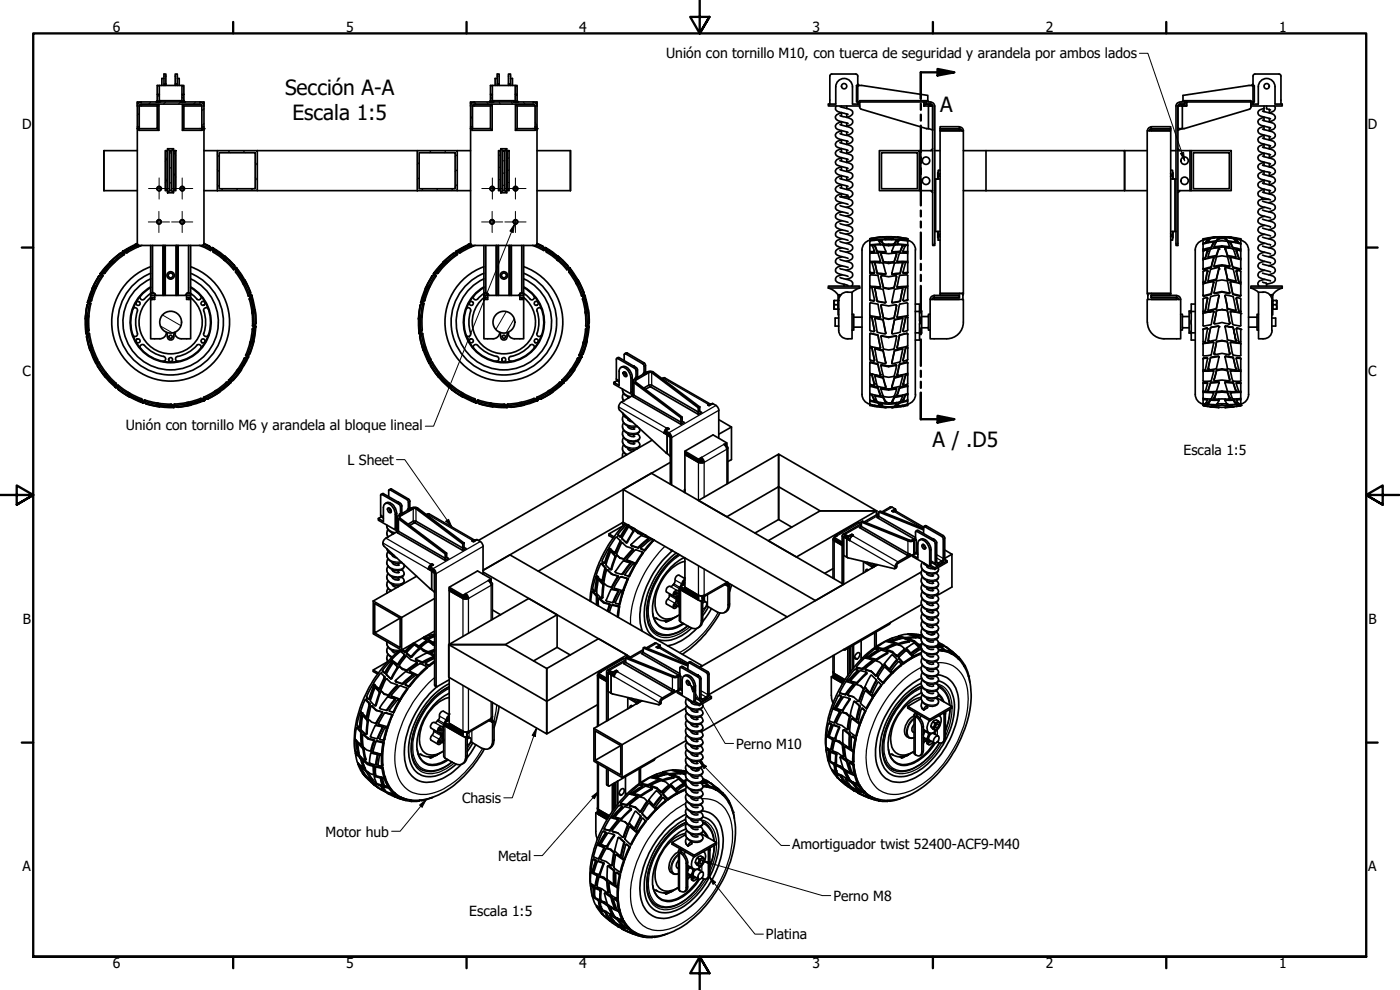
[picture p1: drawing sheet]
<svg xmlns="http://www.w3.org/2000/svg" width="420mm" height="297mm" viewBox="0 0 420 297" stroke-linecap="round" stroke-linejoin="round" font-family="sans-serif">
<defs><g id="words">
<g font-size="6.3">
<text x="85.5" y="28.6">Sección A-A</text>
<text x="282.1" y="33.6">A</text>
<text x="87.8" y="36.1">Escala 1:5</text>
<text x="279.8" y="134">A / .D5</text>
</g>
<g font-size="4.2">
<text x="33.8" y="9.6">6</text>
<text x="103.9" y="9.6">5</text>
<text x="173.9" y="9.6">4</text>
<text x="243.8" y="9.6">3</text>
<text x="313.9" y="9.6">2</text>
<text x="383.9" y="9.6">1</text>
<text x="199.9" y="17.3">Unión con tornillo M10, con tuerca de seguridad y arandela por ambos lados</text>
<text x="6.7" y="38.7">D</text>
<text x="410.5" y="38.7">D</text>
<text x="6.8" y="113">C</text>
<text x="410.7" y="113">C</text>
<text x="37.7" y="129.1">Unión con tornillo M6 y arandela al bloque lineal</text>
<text x="355.2" y="136.6">Escala 1:5</text>
<text x="104.3" y="139.5">L Sheet</text>
<text x="6.9" y="187.2">B</text>
<text x="410.7" y="187.2">B</text>
<text x="220.9" y="224.6">Perno M10</text>
<text x="138.7" y="240.9">Chasis</text>
<text x="97.7" y="251">Motor hub</text>
<text x="237.7" y="254.8">Amortiguador twist 52400-ACF9-M40</text>
<text x="6.8" y="261.4">A</text>
<text x="149.5" y="258.3">Metal</text>
<text x="410.7" y="261.4">A</text>
<text x="140.8" y="274.8">Escala 1:5</text>
<text x="250.1" y="270.2">Perno M8</text>
<text x="229.9" y="281.9">Platina</text>
<text x="33.8" y="290.5">6</text>
<text x="103.9" y="290.5">5</text>
<text x="173.9" y="290.5">4</text>
<text x="243.8" y="290.5">3</text>
<text x="313.9" y="290.5">2</text>
<text x="383.9" y="290.5">1</text>
</g>
</g></defs>
<!-- layer: Hatch (ANSI) -->
<g fill="none" stroke="#000" stroke-width=".3">
<path d="M41.8 34l-.6 .7M45.2 30.6l-.6 .6M47.2 28.4l.6 .6M48 30.4l-.2 .2M49.7 30.6l-.6 .6M54.2 30.6l-.6 .6M54.6 29.1l.6 .7M55.4 30.4l-.2 .2M58.7 30.6l-.6 .6M61.2 37.1l-.6 .6M61.2 32.6l-.6 .6M141.2 34.8l.6 1"/>
<path d="M142.4 30.6l.4 .6M146.1 30.6l.4 .6M147 30.4l-.1 .2M147.8 29.1l-.6 .7M148 30.4l-.1 .2M149.8 30.6l.3 .6M153.5 30.6l.3 .6M154.4 30.4l-.1 .2M155.2 28.4l-.6 .6M155.4 30.4l-.1 .2M157.1 30.6l.4 .6M160.6 36.6l.6 1.1"/>
<path d="M50.2 47.4l-.6 1.1M50.2 53.8l-.6 1M50.9 54.6l.6 .6M50.9 50.1l.6 .6M50.9 45.6l.6 .6M52.2 52.1l.6 1M52.2 45.7l.6 1.1M65.2 55.4l.6 .6M65.2 50.9l.6 .6M65.2 46.4l.6 .6M66.4 56.6l.6 .6M68.5 45.2l.6 .6"/>
<path d="M70.9 56.6l.6 .6M73 45.2l.6 .6M75.4 56.6l.6 .6M76.6 53.3l.6 .7M76.6 48.8l.6 .7M125.8 53.3l-.6 .6M125.8 48.8l-.6 .6M127 56.6l-.6 .6M129.4 45.2l-.6 .6M131.4 56.6l-.5 .6M133.9 45.2l-.6 .6M136 56.6l-.6 .6"/>
<path d="M137.2 55.4l-.6 .6M137.2 50.9l-.6 .6M137.2 46.4l-.6 .6M149.6 53.7l.6 .4M149.6 50l.6 .4M149.6 46.4l.6 .3M151.5 55.4l-.6 .3M151.5 51.7l-.6 .4M151.5 48.1l-.6 .3M152.8 54.7l-.6 .3M152.8 51l-.6 .3M152.8 47.3l-.6 .4"/>
<path d="M48.1 97.8l3.7 2.1M48.7 94.5l5.6 3.2M152 93.5l-3.2 5.4M154.3 95.7l-2.4 4.2"/>
</g>
<!-- layer: Visible (ANSI) -->
<g fill="none" stroke="#000" stroke-width=".51">
<path d="M41.2 31.8v-1.2h20v7.5h-.6M41.2 31.8v6.3h.6v-6.3M41.2 38.6h.6M41.2 30.6v.6M41.2 38.1v34.9M41.8 31.7v.1M41.8 31.8h5.4M41.8 38.1v.5M42 31.4h5.7v7.7h-6v-.5M42.4 30.7l-.7 .2-.5 .9M46.8 30.6l.4-.4v.4zM47.2 28.3v-2.7h.6v2.7"/>
<path d="M47.2 31.8v6.8h-5.4M47.2 28.3h.6v2.3h-.6zM47.2 38.6l.5 .5M47.7 31.4l-.5 .4M47.8 25.6h6.8M47.8 30.2h6.8M47.8 30.2l.4 .4h-.4zM49.2 25.2v-3h.6v3.4M49.2 23.5h-.6v2.1M49.8 25.2h-.6v.4M52.6 25.2v-3h.6v3.4M53.2 25.2h-.6v.4"/>
<path d="M53.2 23.5h.6v2.1M54.2 30.6l.4-.4v.4M54.6 28.3v-2.7h.6v2.7M54.6 28.3h.6v2.3h-.6zM54.7 31.4l.5 .4M55.2 30.2l.4 .4h-.4zM55.2 38.6h5.4M55.2 38.6l-.5 .5M60 30.7l.9 .4 .3 .7M60 31.2l.4 .2 .2 .4M60 31.2h-17.6l-.4 .2-.2 .4M60.3 31.4h-5.6v7.7h6v-.5"/>
<path d="M60.6 38.6h.6M60.6 31.8h-5.4v6.8M60.6 31.8v6.8M60.7 38.7l.5 .3M61.2 30.6v.6M61.2 38.1v34.9M141.2 31.8v6.3h.6v-6.3M141.2 38.6h.6M141.2 31.8v-1.2h20v1.2M141.2 30.6v.6M141.2 38.1v34.9M141.8 31.7v.1"/>
<path d="M141.8 31.8h5.4M141.8 38.1v.5M142 31.4h5.7v7.7h-6v-.5M142.4 30.7l-.7 .2-.5 .9M146.8 30.6l.4-.4v.4zM147.2 28.3v-2.7h.6v2.7M147.2 31.8v6.8h-5.4M147.2 28.3h.6v2.3h-.6zM147.2 38.6l.5 .5M147.7 31.4l-.5 .4M147.8 25.6h6.8M147.8 30.2h6.8"/>
<path d="M147.8 30.2l.4 .4h-.4zM149.2 25.2v-3h.6v3.4M149.2 23.5h-.6v2.1M149.8 25.2h-.6v.4M152.6 25.2v-3h.6v3.4M153.2 25.2h-.6v.4M153.2 23.5h.6v2.1M154.2 30.6l.4-.4v.4M154.6 28.3v-2.7h.6v2.7M154.6 28.3h.6v2.3h-.6zM154.7 31.4l.5 .4M155.2 30.2l.4 .4h-.4z"/>
<path d="M155.2 38.6h5.4M155.2 38.6l-.5 .5M160 31.2l.4 .2 .2 .4M160 30.7l.9 .4 .3 .7M160 31.2h-17.6l-.4 .2-.2 .4M160.3 31.4h-5.6v7.7h6v-.5M160.6 38.6h.6M160.6 31.8h-5.4v6.8M160.6 31.8v6.8M160.7 38.7l.5 .3M161.2 31.8v6.3h-.6M161.2 30.6v.6"/>
<path d="M161.2 38.1v34.9M251 31.8l-.1 .1a1.15 1.15 0 0 0 1.1 1.7l2.5 .7M252.1 32l2.3 .6a1.18 1.18 0 0 1 1.3 .6 1.18 1.18 0 0 1-.2 1.4l-1.4 .6M252.1 34.7l.2 .1a7.3 7.3 0 0 1 3.5 1.3 1.48 1.48 0 0 1-1.7 1.7M252.1 37.4l2.3 .6a1.22 1.22 0 0 1 1.3 .7 1.22 1.22 0 0 1-.2 1.4l-1.4 .5v-1M252.5 39.3l-.4 .1a1.13 1.13 0 0 0-1.2 .7 1.13 1.13 0 0 0 .4 1.4l3.2 1M252.5 36.6l-.5 .1a1.17 1.17 0 0 0-1.1 .8 1.17 1.17 0 0 0 .4 1.3l3.2 .9M252.5 33.9l-.5 .1a1.13 1.13 0 0 0-1.1 .7 1.13 1.13 0 0 0 .4 1.4l3.2 1M252.5 31.8v.3M252.5 33.8v1M252.5 36.5v1M252.5 39.2v1"/>
<path d="M254.1 31.8v.8M254.1 34.2v1M254.1 36.9v1.1M257.4 25.6v-2.8l-.3-.5h-7.7l-.4 .5v8.4M257.8 25.6l-.4-.4v.4h-.4v5h.4v.6M258 31.2h-2.2v-5.1a2.51 2.51 0 0 0-2.5-2.6 2.51 2.51 0 0 0-2.5 2.5v5.2h-2.2v.6h9.4M258 31.8v-1.2h19.3v1.2M258 31.8v.4M258 32.1l.4 .6M258.4 32.8l20.2 5.8M277.3 31.8h2.3M277.3 31.8l.6-.6h1.3l-.6 .6"/>
<path d="M277.9 31.2v-.6h-.6v1.2M278.4 30.2v-1.6l-19.8-3h-1.2v5h.6v-.4h20.4l.4 .4M278.6 38.6l1.3 .4M279.3 30.7l1 .4 .2 .7M279.3 31.2l.4 .2 .2 .4M279.3 30.6h-1.4v.6h1.4M279.3 31.2l-.6 .6M279.6 31.8h-1v6.8M279.6 31.8h.3M279.7 31.4l-.3 .4M279.8 39l.1 .1M279.8 31.8l.1 .1"/>
<path d="M279.9 31.8v41.8h.6v-41.8M282.1 39.2h7v48.9h-7zM282.1 38h5.8v.7h-5.8zM282.1 38.7h5.8v.5h-5.8zM287.9 38.1l.7 .2 .5 1M287.9 38.7l.5 .1 .1 .5M288.4 38.8v.4M345.1 38.8v.4M345.5 38h5.8v.7h-5.8zM345.5 38.7h5.8v.5h-5.8zM345.5 38.7l-.4 .1-.2 .5M345.5 38.1l-.7 .2-.4 1"/>
<path d="M353.5 31.8h1.3v6.8h-1.3zM353.8 31.4l.2 .4M354 38.6l-.5 .5M354.1 30.7l-.7 .2-.5 .9v41.8h.6v-41.8M354.1 31.2l-.4 .2-.2 .4M354.1 31.2h1.4M354.1 30.6h1.4v.6M354.1 31.2l.6 .6M354.8 31.8h1.3M355 30.2v-1.6l19.8-3h1.2v5h-.6v-.4h-20.4l-.4 .4M355.2 38.6l-1.5 .4M355.5 31.2v-.6h.6v1.2"/>
<path d="M356.1 31.8v-1.2h19.3v1.2M375 32.8l-19.7 5.8M375.4 32.1l-.4 .6M375.4 31.2h2.2v-5.1a2.51 2.51 0 0 1 2.5-2.6 2.51 2.51 0 0 1 2.6 2.5v5.2h2.1v.6h-9.4M375.4 31.8v.4M375.6 25.6l.4-.4v.4M376 25.6v-2.8l.4-.5h7.7l.3 .5v8.4M376 25.6h.4v5h-.4v.6v-.6M378.9 33.3l2.3 .7a1.19 1.19 0 0 1 1.4 .8 1.19 1.19 0 0 1-.8 1.4l-.9 .3M378.9 36.1l2.3 .6a1.2 1.2 0 0 1 1.3 .6 1.2 1.2 0 0 1-.2 1.4l-1.4 .5M378.9 38.7l2.3 .7a1.19 1.19 0 0 1 1.4 .8 1.19 1.19 0 0 1-.8 1.4l-.9 .3M379.3 38h-.2a1.24 1.24 0 0 0-1.3 .6 1.24 1.24 0 0 0 .1 1.4l3.4 1.1"/>
<path d="M379.3 35.2l-.5 .2a1.23 1.23 0 0 0-1 1.7l.6 .5 2.9 .8M379.3 32.6h-.2a1.24 1.24 0 0 0-1.3 .6 1.24 1.24 0 0 0 .1 1.4l3.4 1.1M379.3 31.8v1.7M379.3 35.2v1M379.3 37.8v1.1M380.1 31.8v.8l1.2 .4M380.9 32.8v1.1M380.9 35.5v1.1M380.9 38.3v1M382.5 31.8a1.22 1.22 0 0 1 0 1.3 1.22 1.22 0 0 1-1.1 .6l-.5 .1M31.2 57.2h10M31.2 45.2v12"/>
<path d="M41.2 45.2h-10v12M47.2 56.3a.6 .6 0 0 1 .9-.2 .6 .6 0 0 1 0 1 .6 .6 0 0 1-.9-.2M49.6 45.2h.6v12h-.6zM50.3 44.6h1.8v13.2h-1.8zM50.3 44.6l.6 .6M50.9 45.2h.6v12h-.6zM50.9 57.2l-.6 .6M51.5 57.2l.6 .6M52.1 44.6l-.6 .6M52.2 45.2h.6v12h-.6zM61.2 57.2h4M61.2 45.2h4"/>
<path d="M65.2 45.2h12v12h-12zM65.8 45.8h10.8v10.8h-10.8zM77.2 57.2h48M77.2 45.2h48M125.2 45.2h12v12h-12zM125.8 45.8h10.8v10.8h-10.8zM137.2 57.2h4M137.2 45.2h4M147.2 56.3a.6 .6 0 0 1 .9-.2 .6 .6 0 0 1 0 1 .6 .6 0 0 1-.9-.2M149.6 45.2h.6v12h-.6zM150.3 44.6h1.8v13.2h-1.8zM150.3 44.6l.6 .6"/>
<path d="M150.9 45.2h.6v12h-.6zM150.9 57.2l-.6 .6M151.5 57.2l.6 .6M152.1 44.6l-.6 .6M152.2 45.2h.6v12h-.6zM161.2 45.2h10v12h-10M252.1 59l2.4 .6a1.25 1.25 0 0 1 1.2 1.8l-.8 .6-1 .2M252.1 40.1l.2 .1a7.3 7.3 0 0 1 3.5 1.3 1.48 1.48 0 0 1-1.7 1.7M252.1 42.8l2.3 .6a1.22 1.22 0 0 1 1.3 .6 1.22 1.22 0 0 1-.2 1.5l-1.4 .5v-1M252.1 45.5l2.3 .7a1.28 1.28 0 0 1 1.4 1.6l-.5 .4-1.2 .4M252.1 48.2l2.3 .6a1.22 1.22 0 0 1 1.3 .6 1.22 1.22 0 0 1-.2 1.4l-1.4 .6v-1M252.1 50.9l2.3 .6a1.28 1.28 0 0 1 1.4 1.7l-.5 .4-1.2 .4"/>
<path d="M252.1 53.6l2.3 .6a1.22 1.22 0 0 1 1.3 .6 1.22 1.22 0 0 1-.2 1.4l-1.4 .6M252.1 56.3l2.1 .6a1.32 1.32 0 0 1 1.3 .5 1.32 1.32 0 0 1 .2 1.4l-1 .5M252.2 59h2.5v.7M252.5 58.2l-.2 .1a1.28 1.28 0 0 0-1.3 1.8l3.5 1.2M252.5 55.5l-.5 .1a1.13 1.13 0 0 0-1.1 .7 1.13 1.13 0 0 0 .4 1.3l3.2 1.1M252.5 52.8l-.2 .1a1.28 1.28 0 0 0-1.3 1.8l3.5 1.2M252.5 50.1l-.4 .1a1.13 1.13 0 0 0-1.2 .7 1.13 1.13 0 0 0 .4 1.3l3.2 1.1M252.5 47.4l-.2 .1a1.28 1.28 0 0 0-1.3 1.8l3.5 1.2M252.5 44.7l-.4 .1a1.13 1.13 0 0 0-1.2 .7 1.13 1.13 0 0 0 .4 1.3l3.2 1.1M252.5 42l-.2 .1a1.28 1.28 0 0 0-1.3 1.8l3.5 1.2M252.5 41.9v1M252.5 44.6v1"/>
<path d="M252.5 47.3v1M252.5 50v1M252.5 52.7v1.1M252.5 55.4v1M252.5 58.1v.9M254.1 42.3v1.1M254.1 47.7v1.1M254.1 53.1v1.1M254.1 55.8v1M254.1 58.5v.5M263.9 45.2h12v12h-12zM264.5 45.8h10.8v10.8h-10.8z"/>
<path d="M275.9 45.2h.5v12M275.9 57.2h4M276.4 45.2h3.5M279.3 57.2l.6 .6M279.9 44.6l-.6 .6M280.5 53.7h.3M280.5 45.2h1.6M281.6 51.8l-.2 1.9M282.1 53.7h-1.3v15.8M282.1 51.1h-.5v2.6M282.2 52.1l-.3 .4 .3 .5M289.1 57.2h6.8"/>
<path d="M289.1 45.2h6.8M295.9 45.2h41.6v12h-41.6M295.9 45.2v12M344.3 45.2h-6.8v12h6.8M351.3 52.1l.3 .4-.3 .5M351.3 53.7h1.6M351.3 51.1h.6v2.6M351.3 45.2h1.6M351.9 51.8l.1 1.9M352.6 53.7v15.8M353.5 57.2h3.6M353.5 45.2h4"/>
<path d="M353.5 44.6l.6 .6M354.1 57.2l-.6 .6M357.1 45.2v12h.4M357.5 45.2h12v12h-12zM358.1 45.8h10.8v10.8h-10.8zM378.7 59.3v.5h2.1M378.7 59.7a1.11 1.11 0 0 0-1.2 1.1 1.11 1.11 0 0 0 1.2 1.2l2.6 .7M378.9 41.5l2.3 .6a1.2 1.2 0 0 1 1.3 .6 1.2 1.2 0 0 1-.2 1.4l-1.4 .5M378.9 44.1l.2 .1a6.7 6.7 0 0 1 3.5 1.4 1.26 1.26 0 0 1-1.4 1.6l-.3 .1M378.9 46.8l2.3 .7a1.2 1.2 0 0 1 1.3 .6 1.2 1.2 0 0 1-.2 1.4l-1.4 .5M378.9 49.5l.2 .1a6.7 6.7 0 0 1 3.5 1.4 1.26 1.26 0 0 1-1.4 1.6l-.3 .1M378.9 52.2l2.3 .7a1.2 1.2 0 0 1 1.3 .6 1.2 1.2 0 0 1-.2 1.3l-1.4 .6"/>
<path d="M378.9 54.9l.2 .1a6.7 6.7 0 0 1 3.5 1.4 1.26 1.26 0 0 1-1.4 1.6l-.3 .1M378.9 57.6l2.4 .7a1.23 1.23 0 0 1 1.4 1.2 1.23 1.23 0 0 1-1.4 1.2l-.6 .1M379.3 56.8l-.5 .1a1.26 1.26 0 0 0-1 1.9l.6 .4 2.9 .8M379.3 54.2h-.2a1.24 1.24 0 0 0-1.3 .6 1.24 1.24 0 0 0 .1 1.4l.7 .4 2.7 .7M379.3 52.4v-1l-.5 .1a1.23 1.23 0 0 0-1 1.8l.6 .5 2.9 .8M379.3 48.8h-.2a1.24 1.24 0 0 0-1.3 .6 1.24 1.24 0 0 0 .1 1.4l.7 .4 2.7 .7M379.3 47v-1l-.5 .2a1.23 1.23 0 0 0-1 1.7l.6 .5 2.9 .8M379.3 43.4h-.2a1.24 1.24 0 0 0-1.3 .6 1.24 1.24 0 0 0 .1 1.4l.7 .4 2.7 .7M379.3 41.6v-1l-.5 .2a1.23 1.23 0 0 0-1 1.7l.6 .5 2.9 .8M379.3 43.2v1.1M379.3 48.6v1.1M379.3 54v1.1"/>
<path d="M379.3 56.8v1M380.9 40.9v1.1M380.9 43.7v1M380.9 46.3v1.1M380.9 49.1v1M380.9 51.7v1.1M380.9 54.5v1M380.9 57.1v1.1M32.6 79l.7-.3-2.8 3.3-.5 .2zM33.3 78.7l.2 .2M33.3 78.5l.3 .2M33.5 78.7l-.1 .1"/>
<path d="M33.7 78.7l-2.9 3.1M33.7 78.7h.1M33.7 78.7l-2.5 3M33.7 78.7l.4 .3-2.6 2.9M34.2 78.3l-.8 .1a9.7 9.7 0 0 1 3.4-2.5l.3 .1-2.9 2.4M34.4 78.7h-.6M35.8 76.1l.5-.2-3.4 2.8 .1 .1M35.9 76.1l-3 2.6M36.3 75.9v.2M36.7 75.6l3.7-2.1h.6zM36.7 75.6l.3 .3 .7-.2M36.9 75.8l-.1 .1"/>
<path d="M37.1 75.9l.2 .4-2.9 2.4M37.5 75.5l.2 .3 .5-.1M38 75.4l-.5 .1M41 73.5l.1 .1M41.1 73.2h.1M41.1 73.2l.1 .4M41.2 73l.2 .5 .4 .1h18.8M41.2 73.1l-.6 .2v.2M41.2 73.5l-.2 .1M41.2 73.1l-.6 .2M41.3 73.7l-3.3 1.8M41.4 73.6l-1.5 .5-2.4 1.4"/>
<path d="M41.4 73.6l-.1 .1M41.4 73.6l.3 .3-.2 .1M41.5 74l-3.3 1.8M42.6 73.6l-.7 .3-.4-.2M45.2 73.6v14.5h.6v-14.5M48.9 73.6v15M49 73.6v15M49.5 73.6v15M49.6 73.6v15M52.8 73.6v15M53 73.6v15M53.3 73.6v15"/>
<path d="M53.5 73.6v15M56.6 73.6v14.5h.6v-14.5M59.8 73.6l3.3 1.5M61.2 73.2l1.9 1 .3 .6-2.6-1.2M61.2 73.1l1.9 .9-1.9-.9-.2 .4-.4 .1M63.1 74l-.1 .2M63.4 74.5l.1 .1M63.4 74.6l.5 .6M63.4 74.8l-.2 .4-.1-.1M63.6 74.3l2.4 1.4 1.1 .9 .3 .5zM63.6 74.3l-.2 .3M64.1 74.9l3.4 2.7-.2-.1"/>
<path d="M64.1 74.9l.2 .5M64.1 74.9l-.2 .4 .2 .4M64.1 75.7l3.1 2.3 .3-.4M64.3 75.4l3 2.2M67.2 76.9l.2-.1 3 3.1-.2-.4M67.4 77.1l-.1 .2M67.4 76.8l2.8 2.7M67.4 77.7v.4l2.7 2.8 .4-.2M67.7 77.2l-.4 .1M67.8 78l-.1-.8 2.8 2.9v.6l-.1-.1M67.8 78l2.5 2.6M70.4 79.9h.1"/>
<path d="M132.7 79l.6-.3-3.3 3.5zM133.3 78.7l.2 .2M133.3 78.5l.2 .2M133.5 78.7l-.1 .1M133.7 78.7l-3 3.1M133.7 78.7h.1M133.7 78.9l-2.5 2.8M133.7 78.7l-.1 .2M133.7 78.7l.4 .3-2.5 2.9-.5 .1-.4-.2M134.4 78.7h-.5M135.8 76.1l.4-.2-3.2 2.9M135.9 76.1l-3 2.6"/>
<path d="M136.2 75.9l.1 .2M136.7 75.6l.3 .3 .6-.2M136.9 75.4l3.4-1.9h.7l-4.3 2.1zM136.9 76.1l.2-.2h-.3a9.7 9.7 0 0 0-3.4 2.5l.7-.1M137 75.8l-.2 .1M137 76.1l-2.8 2.3M137.1 75.9l.1 .5M137.2 76.4l-2.8 2.3M138 75.4l-.5 .1M140.7 73.3l.5-.2-.6 .2 .1 .2M141 73.5l.1 .1M141.2 73l.1 .5 .5 .1"/>
<path d="M141.2 73.2h.1M141.2 73.2v.4M141.2 73.5l-.2 .1M141.3 73.7l-3.3 1.8M141.4 73.6l-1.4 .5-2.5 1.4M141.4 73.6l-.2 .1M141.4 73.6l.3 .4-3.7 1.9-.5-.4M141.5 73.7l.5 .1M141.8 73.6h18.8M142.6 73.6l-.6 .2M145.2 73.6v14.5h.6v-14.5M148.9 73.6v15"/>
<path d="M149 73.6v15M149.5 73.6v15M149.6 73.6v15M152.8 73.6v15M152.9 73.6v15M153.4 73.6v15M153.5 73.6v15M156.6 73.6v14.5h.6v-14.5M159.9 73.6l3.2 1.5M161.2 73.1l1.9 .9-1.9-.9-.2 .4-.4 .1M161.2 73.2l2 1 .2 .6-2.6-1.2M163.1 74l-.1 .2"/>
<path d="M163.4 74.5l.1 .1M163.4 74.6l.6 .6M163.4 74.8l-.1 .4-.2-.1M163.6 74.3l2.4 1.4 1.1 .9 .3 .5zM163.6 74.3l-.2 .3M164.1 74.9l1.3 .8 2 1.9-.1-.1M164.1 74.9l.2 .5M164.1 74.9l-.2 .4 .2 .4M164.1 75.7l3.2 2.3 .1-.4M164.3 75.4l3 2.2M167.3 76.9l.1-.1 3 3.1-.2-.4M167.3 77.3l.1 .1"/>
<path d="M167.4 77.4h.1M167.4 77.1l-.1 .2M167.4 76.8l2.8 2.7M167.4 77.7v.5l2.7 2.7 .4-.2M167.7 77.2l-.3 .3M167.8 78l-.1-.8 2.8 2.9v.6l-2.6-2.7M170.4 79.9h.1M252.1 61.7l2.4 .6a1.23 1.23 0 0 1 1.4 1.3 1.23 1.23 0 0 1-1.5 1.2l-.5 .1M252.1 64.4l2.4 .6a1.28 1.28 0 0 1 1.2 1.9l-1.8 .7M252.1 67.1l2.4 .6a1.23 1.23 0 0 1 1.4 1.3 1.23 1.23 0 0 1-1.5 1.2l-.5 .1M252.1 69.8l2.4 .6a1.28 1.28 0 0 1 1.2 1.8l-1.8 .8M252.1 72.5l2.4 .6a1.23 1.23 0 0 1 1.4 1.3 1.23 1.23 0 0 1-1.5 1.2l-.5 .1"/>
<path d="M252.1 75.2l.2 .1a6.1 6.1 0 0 1 3.5 1.4 1.66 1.66 0 0 1-1.9 1.7M252.1 77.9l2.4 .6a1.22 1.22 0 0 1 1.4 1.3 1.22 1.22 0 0 1-1.5 1.1l-.5 .2M252.7 79.7l-.2 .1a1.41 1.41 0 0 0-1.6 1.8l.7 .5 2.9 .8M252.7 77l-.2 .1a1.53 1.53 0 0 0-1.7 1.6l.8 .7 2.9 .8M252.7 74.3l-.2 .1a1.41 1.41 0 0 0-1.6 1.8l.7 .5 2.9 .8M252.7 71.6l-.5 .1a1.32 1.32 0 0 0-1.3 1.8l.9 .6 2.7 .8M252.7 68.9l-.2 .1a1.41 1.41 0 0 0-1.6 1.9l.7 .4 2.9 .8M252.7 66.2l-.5 .1a1.32 1.32 0 0 0-1.3 1.8l.9 .6 2.7 .8M252.7 63.5l-.2 .1a1.41 1.41 0 0 0-1.6 1.9l.7 .4 2.9 .8M252.7 60.8l-.5 .1a1.23 1.23 0 0 0-1.2 .7 1.23 1.23 0 0 0 .2 1.4l3.3 1.1M258.7 75v43.3l.2 1.2 .6 .9 1.5 .9M261 73.7l.7-.1 .7 1.7-.2 .2-1.2-.1"/>
<path d="M261 71.6v4.2h1.2l.2-.5M261 78.3l.1 .5M261 72.4l2.5-.4 .7 1.1-3.2 .4M261.1 72.1a3 3 0 0 0-2.4 2.9M261.1 71.7l3.1-.5-3.2 .4h.9l.5 .3-1.4 .2M261.1 76l2.4-.1 .7 2.4-3.1 .2zM262.4 71.9v.2M262.6 78.9l.7 3.2 2.4 .3 .1-.4M262.6 73.6l.7 2.1 2.4 .2 .1-.5M262.6 71.4l2.4-.3 .8 .6-2.5 .1zM262.6 71.4v.4l.5 .2M262.6 73.7l-.9 .1"/>
<path d="M262.6 71.7l-.2 .1M262.7 78.7l2.3 .3 .7 3.2-2.4-.4-.7-2.9zM262.7 78.7l-1 .1M264.2 78.3v.4l-.2 .1-1.1-.1M264.2 73.1v.4M264.4 76.1l.7 2.6a4.3 4.3 0 0 0 3.3 0l.6-2.6M264.4 72v.4l.6 1.1M264.4 72.1l-.7 .1M264.4 76l2.3 .1 2.2-.2 .1 .2-.6 2.3a5.3 5.3 0 0 1-3.3 0zM264.4 71.9l4.6 .1-.6 1.2-2.4 .1-.9-.1zM264.6 71.2h4.3M264.9 71.1h3.7"/>
<path d="M265 73.5l.8 1.9-.1 .2-2.4-.2-.7-1.8M265 73.5l-2.4 .1M265.1 73.5l1.6 .2 1.7-.2M265.8 71.7v.2M266.7 71v.4l1.1 .1M266.7 73.3v.4M266.7 78.7v.3M266.7 71.4l-1.1 .1M267.7 71.7v.2M267.9 71.4l.5-.3 2.5 .3-.7 .4-2.5-.1zM268.4 79l2.5-.1-.8 3-2.4 .2zM268.4 73.5l2.5 .1-.8 1.8h-2.4z"/>
<path d="M269 72l-.6 1.5M269 72.1l.8 .1M269.2 78.3l.1 .4h1.2M269.2 71.2l3.2 .5zM269.2 73.1v.4M270.8 78.7l1 .1M270.9 78.9l-.8 3.2-2.3 .3-.1-.4M270.9 73.6l-.8 2.1-2.3 .2-.1-.5M270.9 71.4v.4l-.5 .2M270.9 73.7l.8 .1M270.9 71.7l.2 .1M271 75.3l.3 .2 1.1-.1"/>
<path d="M271 71.9l1.4 .2M271 71.9v.2M271.8 78.7l.6 .2v2.9l-.2 .2h-1.1zM272.4 72.1h.1M272.4 73.7l-.6-.1-.8 1.7M272.4 73.7v2l-1.1 .1-.3-.5M272.4 78.3l-3.1 .1 .6-2.4 2.3-.1 .2 .2v2.7M272.4 71.7l-.9-.1-.5 .3M272.4 71.7v.7M272.4 72.4l-2.5-.4-.7 1.1 3.2 .4M272.4 72.4v1.3M272.4 71.6v.1"/>
<path d="M272.4 72.1l1.5 .8 .6 1 .3 1.1M274.7 75v43.3M280.5 69.5h1.6M281.4 69.5l.2 1.9M281.6 69.5v2.6h.5M282.2 70.2l-.3 .4 .3 .5M351.3 70.2l.3 .4-.3 .5M351.3 69.5h1.6M351.9 69.5v2.6h-.6M352 69.5l-.1 1.9M358.7 75v43.3a3 3 0 0 0 2.4 3M361.1 75.3l1.3-.3-.7 2.4-.5 .2z"/>
<path d="M361.1 77.5v.5M361.1 72.1v3.1l2.4-.6 .7-2M361.1 71.6v.5M361.1 72.1a3 3 0 0 0-2.4 2.9M362.4 75l-.7 2.7M362.4 71.7l-.7 1.2-.6 .1M362.4 71.7v.5l-.6 .8M362.4 71.7l-1.3 .4M362.6 72.6v.2M362.6 77.1v.4M363 71.9l-.6 .1M363.3 71.6l2.5-.3-.8 .9-2.4 .4z"/>
<path d="M363.3 74.7l2.5-.4-.9 2.4-2.3 .4zM364.1 71.2l-3 .5M364.2 72.6l-.7 1.6-2.4 .5M364.2 72.6l-3.1 .7M364.2 77.3l-.7 2.7-2.2 .7-.2-.1M364.2 77.3l-.7 2.9-2.2 .7h-.2v-2.9M364.2 77.3l-.2-.1-2.9 .8M364.2 71.2l-3.1 .7M364.2 71.2h.4M364.2 71.2v.2M364.4 74l.2 .4 2.1-.3M364.4 79.7l.2 .4 2.1-.4"/>
<path d="M364.4 71.2v.2M364.9 71.1l-.5 .2 2.3-.2 2.1 .1M364.9 71.1h3.9l.3 .2-.3-.1M365 72.6l-.8 .2M365.1 72.4l1.6-.2 1.5 .2 .8 1.6a10.4 10.4 0 0 0-4.6 0zM365.1 77.1a4.5 4.5 0 0 1 3.3 0l.6 2.7a8.4 8.4 0 0 0-4.6 0zM365.8 74.3l-.7 2.6-1.1 .3M365.8 71.3v.4l-.6 .7M366.7 71.1v.5h-.9M366.7 73.8v.3M366.7 79.5v.2M366.7 71.6h1"/>
<path d="M367.7 74.3l2.4 .4 .8 2.4-2.5-.5zM367.7 74.3l.7 2.6 1 .3M367.7 71.3l2.4 .3 .8 1-2.5-.4zM367.7 71.3v.4l.5 .7M368.5 72.6l.8 .2M368.9 71.2h.4M369.1 74l-.2 .4-2.2-.3M369.1 79.7l-.2 .4-2.2-.4M369.1 71.2v.2M369.3 77.3l.7 2.9 2.2 .7h.2v-2.9M369.3 71.2l3.1 .7M369.3 71.2v.2"/>
<path d="M369.4 71.2l3 .5M370.5 71.9l.5 .1M370.9 72.6v.2M370.9 77.1v.4M371 75l1.4 .3-.2 2.3-.4-.2zM371 75l.7 2.7M371 71.7v.5l.6 .8M372.4 77.5v.5M372.4 73.3l-3.1-.7 .8 1.7 2.3 .4M372.4 71.6l-.1 3.6-2.3-.6-.7-2M372.4 78l-3.1-.7 .7 2.7 2.2 .7 .2-.1M372.4 72.1l-1.4-.4 .8 1.2 .6 .1"/>
<path d="M372.4 72.1l1.5 .8 .6 1 .2 1.1M372.4 72.1h.1M374.7 75v43.3l-.5 1.7-.8 .8-1 .5M378.9 60.4l2.4 .6a1.16 1.16 0 0 1 1.2 .7 1.16 1.16 0 0 1-.3 1.3l-1.5 .5M378.9 63l2.4 .7a1.23 1.23 0 0 1 1.4 1.2 1.23 1.23 0 0 1-1.4 1.2l-.6 .1M378.9 65.8l2.4 .6a1.16 1.16 0 0 1 1.2 .6 1.16 1.16 0 0 1-.3 1.4l-1.5 .5M378.9 68.4l2.4 .7a1.23 1.23 0 0 1 1.4 1.2 1.23 1.23 0 0 1-1.4 1.2l-.6 .1M378.9 71.2l2.4 .6a1.23 1.23 0 0 1 1.4 1.2 1.23 1.23 0 0 1-1.4 1.2l-.6 .1M378.9 73.8l2.4 .7a1.23 1.23 0 0 1 1.4 1.2 1.23 1.23 0 0 1-1.4 1.2l-.6 .1M378.9 76.6l2.4 .6a1.23 1.23 0 0 1 1.4 1.2 1.23 1.23 0 0 1-1.4 1.2l-.6 .1M378.9 79.2l2.4 .7a1.24 1.24 0 0 1 1.2 .6 1.24 1.24 0 0 1-.1 1.3l-1.7 .7M379.5 78.4l-.2 .1a1.63 1.63 0 0 0-1.7 1.6l.7 .7 3 .8"/>
<path d="M379.5 75.7l-.5 .1a1.18 1.18 0 0 0-1.2 .6 1.18 1.18 0 0 0 .2 1.4l3.3 1.1M379.5 73l-.2 .1a1.63 1.63 0 0 0-1.7 1.6l.7 .7 3 .8M379.5 70.3l-.5 .1a1.18 1.18 0 0 0-1.2 .6 1.18 1.18 0 0 0 .2 1.4l3.3 1.1M379.5 67.6l-.2 .1a1.63 1.63 0 0 0-1.7 1.6l.7 .7 3 .8M379.5 64.9l-.5 .1a1.18 1.18 0 0 0-1.2 .6 1.18 1.18 0 0 0 .2 1.4l3.3 1.1M379.5 62.2l-.2 .1a1.63 1.63 0 0 0-1.7 1.6l.7 .7 3 .8M25.6 95.7l.6-4.3-.5 4.3M25.7 95.2l.4 .1M25.9 95.5l-.1 4.7-.2-4.2zM26 95.3v.1M26.1 95.4l-.2 .1M26.2 95.2l-.2 1.4a4.4 4.4 0 0 0 .1 2.8v.1"/>
<path d="M26.2 95.1v.2M26.2 95.1l.4-.1v.2M26.2 91.4h.1M26.2 95.1v.1M26.2 90.8l.5 .1M26.3 95.3v3.8M26.3 99l-.2 .5M26.4 99.4l-.2 .7-.4 .1M26.6 90.9v.1M26.6 95.3l.1 3.8-.2 .3-.4 .1M26.7 94.7l-.4 .4M26.8 91v-.1l-.5 .5-.6 3.8 .6-.6"/>
<path d="M26.8 90.9l.4 .1v.2l-.5 3.5M26.9 91.1l-.6 3.5M27.1 90.3l-.4 .6M27.1 89.9l-.3 .3M27.5 90l-.3 .3-.4-.1M27.7 86.5l2.1-3.8-1.4 2.3-.7 1.6M27.8 86.6l.2-.2-1.4 3.9-.4 .5 .9-2.7zM28 86.1l.3 .2-.2 .2M28 86.4l.2 .1M28.4 86.4l-1.2 3.5M28.4 86.2l-.7 1.4-.9 2.6M28.4 86.2v.2"/>
<path d="M28.4 86.2l.4 .1v.2l-1.3 3.5M29.8 82.7v.1M30 82.2l.4 .2M30.4 82.4l-.1 .1M30.5 82.7v-.2h-.2a8.6 8.6 0 0 0-2.3 3.5l.7-.2 1.8-3.1M30.5 82.5l.4 .2-.1 .2M30.7 81.8l.4 .2 .5-.2M30.8 82.9l-1.8 3.1-.4 .2M31 82l-.6 .4M31.2 81.6l-.4 .2M39.8 92.8a.74 .74 0 0 1 1-.4 .74 .74 0 0 1 .4 .9M41.2 100a.73 .73 0 0 1-.5 1 .73 .73 0 0 1-.9-.6"/>
<path d="M41.2 93.3a10.5 10.5 0 0 0 0 6.7M42.2 88.7a.74 .74 0 0 0 .1 1 .74 .74 0 0 0 1 0M45.2 88l-1.9 1.7M45.2 80a17.7 17.7 0 0 0-8.2 27.2 17.7 17.7 0 0 0 28.4 0 17.7 17.7 0 0 0-8.2-27.2M45.2 82a15.8 15.8 0 0 0-6.6 24.3 15.8 15.8 0 0 0 25.2 0 15.8 15.8 0 0 0-6.6-24.3M45.2 88.6h1.2v1.2h-1.2v11.8h2.8M45.2 88.6v-.5h.6v-.4l1 .9M45.2 89.8v-.5h.6v.5M45.2 89.3h1.2M45.2 88.6v.7M45.2 89.3a9.5 9.5 0 0 0-.9 13.8 9.5 9.5 0 0 0 13.8 0 9.5 9.5 0 0 0-.9-13.8M45.2 83.7a14.3 14.3 0 0 0-5.2 21.8 14.3 14.3 0 0 0 22.5 0 14.3 14.3 0 0 0-5.3-21.8"/>
<path d="M45.2 86.1a12.2 12.2 0 0 0-3.3 18.4 12.2 12.2 0 0 0 18.7 0 12.2 12.2 0 0 0-3.4-18.4M45.2 86.3a12 12 0 0 0-3.2 18.1 12 12 0 0 0 18.4 0 12 12 0 0 0-3.2-18.1M46.2 88.1h.2v.2M46.4 88.6h10.8v.7M50 99.7a2 2 0 0 1-2 1.9M50 100l.2 .8M52.4 100l-.3 .5a1.01 1.01 0 0 1-.7 1.5 1.01 1.01 0 0 1-1.1-1.2M55.6 88.6l1-.9v.4h.6v.5M56 88.6v1.2h1.2v11.8a7.7 7.7 0 0 1-3.8-.2 2 2 0 0 1-1-1.7M56 89.3h1.2M56.2 88.1l-.2 .2M56.6 89.8v-.5h.6v.5"/>
<path d="M57.2 88l1.9 1.7M60.2 88.7a.76 .76 0 0 1-.1 1.1 .76 .76 0 0 1-1-.1M62.5 92.8a.73 .73 0 0 0-.9-.4 .73 .73 0 0 0-.4 .9 10.7 10.7 0 0 1-.1 7l.5 .7a.67 .67 0 0 0 .9-.6M70.5 80.4l.1 .1M70.9 80.2l1.7 2.3 .7 1.2v.6l-2.3-3.5zM70.9 80.2l-.3 .4 .3 .6M71.1 81.1l2.2 3.7M71.1 81.1l-.1 .3 2.3 3.4M71.1 81.1l-.4 .5 2.1 3.3M73.2 84.9l-.2 .4 1.5 3.5h.4M73.2 84.4l.1 .2M73.3 84.8l-.3 .3-.2-.2"/>
<path d="M73.3 84a8.2 8.2 0 0 1 1.8 3.7l.1 .2-.1-.4M73.3 84.3l-.1 .1M73.5 85.3l1.4 3.3M73.5 85.3l.2-.8 1.5 3.7-.3 .6v-.2M73.5 84l1.6 3.5M73.6 84.4l-.3 .2M75.1 88.5v.1M75.2 87.9l-.1 .1M75.3 89.3l.5 1.4 .3 2.8M75.3 89.3l-.1 .3 .9 3.9M75.3 89.3l-.4 .1-.1 .4 .8 3.7M75.5 88.5l1 3.9-.2 .7-.9-4z"/>
<path d="M75.5 88.5l-.4 .1v.7M75.6 93.5v.2l.5-.1M75.7 94.1l.1 3.6M75.8 97.6v.2h.4M75.9 93.6l-.3 .5M76.1 93.5h.1M76.1 93.2v.2h.4M76.1 98.4v.1M76.2 97.6v.2l.4-.4-.1-4-.4 .4 .1 3.9M76.3 93.1l-.2 .1M76.4 92.9h.2l.2 4.3-.2-4.3M76.4 98.5l-.9 4.2"/>
<path d="M76.4 98.5l-.3 .2-.6 4M76.4 98.5h-.5l-.2 .2-.6 3.9M76.4 97.7v.1M76.6 97.2h.1M76.8 97.8l-.3 2.8-.3 1.4-.3 .5zM76.8 97.8h-.4l-.3 .6M125.7 95.2l.4 .1M125.9 95.5l.1 4.2-.2 .5-.2-4.3zM126 91.8l.2-.4-.7 4.3h.2M126 95.3v.1M126.1 91.8l-.5 3.9M126.1 95.4l-.2 .1"/>
<path d="M126.2 95.1l-.2 1.5 .1 2.9M126.2 95.1v.2M126.2 95.1l.4-.1v.2M126.2 91.4h.1M126.2 90.8l.4 .1M126.3 95.3l.1 3.8M126.3 99l-.2 .5M126.4 99.4l-.2 .7-.3 .1M126.6 90.9h.1M126.7 90.9l-.1 .1M126.7 95.3v3.7M126.7 99l-.2 .4-.4 .1"/>
<path d="M126.7 94.7l-.4 .4M126.8 91v-.1l-.5 .5-.6 3.8 .5-.6M126.8 90.9l.5 .1-.1 .2M126.9 91.1l-.6 3.5M127 90.3l-.3 .6M127.1 89.9l-.3 .3M127.2 91.2l-.5 3.5M127.5 90l-.3 .3-.4-.1M127.7 86.5l2.1-3.8-1.4 2.3-.6 1.6M127.8 86.6l.2-.2-1.4 3.9-.4 .5zM128 86.1l.3 .2-.2 .2M128 86.4l.2 .1"/>
<path d="M128.4 86.2l-.7 1.4-.9 2.6M128.4 86.2v.2M128.4 86.2l.4 .1v.2M128.4 86.4l-1.2 3.5M128.8 86.5l-1.3 3.5M129.8 82.7l.1 .1M130 82.2l.4 .2M130.4 82.4l-.1 .1M130.5 82.7l.1-.2-.6 .1-2 3.5 .7-.3 1.8-3.1M130.6 82.5l.3 .2-.1 .2M130.8 82.9l-1.8 3.1-.5 .2M130.9 82l-.5 .4"/>
<path d="M131.2 81.6l-.5 .2M139.8 92.8a.74 .74 0 0 1 1-.4 .74 .74 0 0 1 .4 .9M141.2 100a.73 .73 0 0 1-.4 1 .73 .73 0 0 1-1-.6M141.3 93.3a10.5 10.5 0 0 0 0 6.7M142.2 88.7a.77 .77 0 0 0 .1 1 .77 .77 0 0 0 1 0M145.2 88l-1.8 1.7M145.2 80a17.7 17.7 0 0 0-8.2 27.2 17.7 17.7 0 0 0 28.4 0 17.7 17.7 0 0 0-8.2-27.2M145.2 82a15.8 15.8 0 0 0-6.6 24.3 15.8 15.8 0 0 0 25.2 0 15.8 15.8 0 0 0-6.6-24.3M145.2 88.6h1.2v1.2h-1.2v11.8h2.8M145.2 88.6v-.5h.6v-.4l1 .9M145.2 89.8v-.5h.6v.5M145.2 89.3h1.2"/>
<path d="M145.2 88.6v.7M145.2 89.3a9.5 9.5 0 0 0-.9 13.8 9.5 9.5 0 0 0 13.9 0 9.5 9.5 0 0 0-1-13.8M145.2 83.7a14.3 14.3 0 0 0-5.2 21.8 14.3 14.3 0 0 0 22.5 0 14.3 14.3 0 0 0-5.3-21.8M145.2 86.1a12.2 12.2 0 0 0-3.3 18.4 12.2 12.2 0 0 0 18.7 0 12.2 12.2 0 0 0-3.4-18.4M145.2 86.3a12 12 0 0 0-3.1 18.1 12 12 0 0 0 18.3 0 12 12 0 0 0-3.2-18.1M146.2 88.1l.2 .2M146.4 88.6h10.8v.7M150 99.7a2 2 0 0 1-2 1.9M150 100l.2 .8M152.4 100l-.3 .5a1.01 1.01 0 0 1-.7 1.5 1.01 1.01 0 0 1-1.1-1.2M152.4 99.7a2 2 0 0 0 2 1.9M155.6 88.6l1-.9v.4h.6v.5"/>
<path d="M156 88.6v1.2h1.2v11.8h-2.8M156 89.3h1.2M156.2 88.1l-.2 .2M156.6 89.8v-.5h.6v.5M157.2 88l1.9 1.7M160.2 88.7a.77 .77 0 0 1-.1 1 .77 .77 0 0 1-1 0M162.6 92.8a.73 .73 0 0 0-1-.4 .73 .73 0 0 0-.4 .9 10.7 10.7 0 0 1-.1 7l.5 .7a.72 .72 0 0 0 1-.6M170.5 80.4l.1 .1M170.9 80.2l2.3 3.4 .2 .7-2.4-3.5zM170.9 80.2l-.3 .4 .3 .6M171 81.1l1 1.2 1.3 2.5-.2-.2M171 81.1l.1 .4"/>
<path d="M171 81.1l-.3 .5 2.1 3.3M171.1 81.5l2 3.2M173.1 85.4l1.5 3.5 .3-.1M173.2 84.9l-.2 .5M173.2 84.8l-.3 .3-.1-.2M173.2 84.4l.1 .2M173.3 84.3l-.1 .1M173.4 84a8.2 8.2 0 0 1 1.7 3.7l.1 .2-.1-.4M173.5 85.3l1.4 3.3M173.5 85.3l.1-.8 1.6 3.7-.3 .6v-.2M173.5 84l1.7 3.5M173.6 84.4l-.4 .2"/>
<path d="M174.9 89.9l.7 3.6M175.1 88.5l.1 .1M175.2 87.9l-.1 .1M175.2 89.7l.8 3.7M175.3 89.3l.8 4.2M175.3 89.3l-.1 .4M175.3 89.3l-.4 .1-.1 .5M175.5 88.5l1 3.9-.2 .7zM175.5 88.5l-.4 .1v.7M175.6 93.5v.2l.4-.1M175.7 94.1l.1 3.6M175.8 97.6v.2h.4"/>
<path d="M176 93.4l.1 .1M176 93.6l-.4 .5M176.1 93.5h.1M176.1 93.4h.4M176.1 93.2v.2M176.1 97.6l.1 .2 .4-.3-.1-4.1-.4 .4 .1 3.9M176.1 98.4v.1M176.3 93.1l-.2 .1M176.3 98.5l-.1 1.5-.7 2.7M176.3 98.5l-.2 .3-.6 3.9M176.3 98.5l-.6 .2-.6 3.9M176.4 92.9h.1"/>
<path d="M176.4 97.7v.1M176.5 92.9l.3 2.6-.1 1.7zM176.7 97.2h.1M176.8 97.8l-.6 4.2-.4 .5 .7-4.2zM176.8 97.8h-.4l-.3 .6M248.6 86.4a6.6 6.6 0 0 1 3.1 2.2l.5 .2M248.6 86.4h9.4M248.6 86.4v-.6h9.4v.6M250.5 92.8h1M250.5 91.4l-.2 .5 .2 .9M250.5 90.2l-.2 .5 .2 .7M250.5 91.4h.8"/>
<path d="M251.3 91.4l.2 .5-.2 .9M251.3 90.2l.2 .5-.2 .7M251.5 90.2h-1.2v2.5l.2 .1M251.7 99.1a2.51 2.51 0 0 0 2.5 2.5M251.7 95.4h-1.1v2.4h1.1M251.7 90.2v9M252.1 80.6l2.4 .7a1.19 1.19 0 0 1 1.4 1.1 1.19 1.19 0 0 1-1.3 1.2l-.7 .2M252.1 83.3l.5 .2a5.6 5.6 0 0 1 3.3 1.3l-.2 1M252.4 88.4h-.9v6.1h.2M252.7 82.5h-.2a1.53 1.53 0 0 0-1.7 1.6l.8 .7 2.9 .8M253.3 85.3v.5M254.2 87.6a2.51 2.51 0 0 0-2.5 2.5"/>
<path d="M254.3 87.7h1.4v13.9h-1.4M255.7 94.3h.5v4.7h-.5M256.2 95.2h2.5M256.2 98.2h2.5M258 86.4l-1.5 .7-.8 .6M261 89.9l1.2 .3 .2-.2-.7-3.7-.2-.1h-.4l-.1 .2v3.6l1.2 .3 .2-.3M261 94.6l.2 .2 2.8 .4 .2-.2-.7-3.8-2.2-.3-.3 .1v3.8l3 .5 .2-.3M261 81.6l1.2 .2 .2-.2-.9-2.9-.5 .2v3l1.3 .1 .1-.4M261 85.8l3.2 .2-.7-3.3-2.2-.2-.3 .2v3.3l3.1 .3 .1-.4M261.1 95.1h.4l.2 .3 .7 3.8-.1 .3-1.3-.4zM261.5 95.2l-.5 .1M261.5 95.1l.9 4.2"/>
<path d="M262.6 95.6l.2-.1 2.2 .5 .8 4-.2 .2a3.2 3.2 0 0 1-2.3-.6zM262.6 95.7l.2-.3 2.2 .5 .8 4.1M262.6 86.5l.2-.1 2.2 .5 .8 3.7-.1 .2-2.4-.5zM262.6 86.6l.7 3.9 2.3 .4 .2-.2M264.4 91.6l.7 3.8a3.2 3.2 0 0 0 3.3 0l.6-3.8M264.4 82.9l.7 3.4a3.6 3.6 0 0 0 3.3 0l.6-3.4M264.4 91.5a8.4 8.4 0 0 0 4.6 0l-.6 3.7a3.2 3.2 0 0 1-3.3 0zM264.4 82.8a10.4 10.4 0 0 0 4.6 0l-.6 3.4a3.6 3.6 0 0 1-3.3 0zM265.8 90.6v.1M266.7 86.5v.2M266.7 95.7v.1M267.7 90.6v.1"/>
<path d="M268.4 96l2.2-.5 .3 .1-.7 4-2.4 .6-.1-.2zM268.4 86.9l2.2-.5 .3 .1-.7 3.8-2.4 .5-.1-.2zM270.9 95.7l-.3-.3-2.2 .5-.7 4.1M270.9 86.6l-.8 3.9-2.2 .4-.2-.2M271 81.6l.2 .2 1.2-.2M271.9 95.2l-.9 4M271.9 95.1l-.9 4.2M271.9 95.2l.5 .1M271.9 95.1l.5 .1v3.8l-1.1 .5-.3-.3M272.4 89.9l-.2 .2h-1.2l.9-3.9 .5 .2v3.6l-1.1 .3-.3-.3M272.4 94.6l-.1 .2-2.8 .4-.3-.2 .8-3.8 2.2-.3 .2 .1v3.9l-2.9 .4-.3-.3M272.4 85.8l-3.2 .2 .7-3.3 2.3-.2 .2 .2v3.4l-3 .2-.2-.4"/>
<path d="M274.7 91.2h1.3v2.8M274.7 93.5h1.3v2.9v3.5h-1.3M276 99.3v2.7h-1.3M276 93.2l.2 .2M276.2 93.3h.4v6.6l-.6 .3M276.6 95h1.8M278.4 94.9l.2 .2M278.6 98.1l-.2 .2h-1.8M279.1 94.3h-.5v4.7h.5M279.1 89.8h10v6.9a5 5 0 0 1-5 4.9h-5zM280.3 88.7l-.9 .5-.3 .7M280.3 89.3l-.4 .1-.2 .5"/>
<path d="M280.4 88.6h7.5v.7h-7.5zM287.9 88.1h1.1v1.7M287.9 89.3h-7.5v.5h7.5M287.9 88.1h-5.8v.5M289.1 88l-.1 .6M344.3 96.6v-6.8h10v11.8a18.7 18.7 0 0 1-6.7-.3 5 5 0 0 1-3.2-4.6M344.4 88l.1 .6M345.5 88.6h5.8v-.5h-7v-48.9h7v48.9h-6.8v1.7M345.5 88.6h7.6v.7M345.5 88.6v.7h7.6M353.1 89.3v.5h-7.6M353.2 88.7l.6 .2 .5 1"/>
<path d="M353.2 89.3l.4 .1 .2 .5M354.3 94.3h.5v4.7h-.5M354.8 98.1l.3 .2h1.8M355 95h1.9M355.1 94.9l-.3 .2M357.3 93.3h-.4v6.6l.6 .3M357.5 93.2l-.2 .2M357.5 99.3v2.7h1.2M358.7 93.5h-1.2l-.1 2.8 .1 3.6h1.2M358.7 91.2h-1.2v2.8M361.1 89.6l1.1-.3 .2 .1-.7 4.1-.4 .2-.2-.1zM361.1 94l.2-.2z"/>
<path d="M361.3 98.7h.1M361.3 93.8l2.7-.4zM362.2 98.5l-.9 .2 .9-.2M362.4 81.2l-.7 3.4-.4 .2-.2-.2M362.4 81.2l-.7 3.6-.3 .2M362.4 81.2l-.2-.1-1.1 .4 .1 3.6M362.4 89.5l-.7 3.8-.4 .2-.2-.1M362.4 98.7l-.2-.2 .2 .2-.7 3.8-.4 .2-.2-.1v-3.7M363.3 80.8l2.3-.6 .2 .2-.8 3.3-2.4 .6zM363.3 89l2.3-.5 .2 .1-.8 4-2.3 .5 .1-1.5zM363.3 98.3l2.3-.5 .2 .2-.8 4-2.2 .5-.2-.3zM364.2 84.6l-.7 3.7-2.2 .6-.2-.1v-3.6l3.1-.6-.7 3.6-2.3 .6-.1-.2"/>
<path d="M364.2 93.6l-.2-.2 .2 .2-.7 3.8-2.2 .4-.2-.1v-3.6M364.4 97l.7-3.7a3.3 3.3 0 0 1 3.3 0l.7 3.7M365.1 84.4a3.8 3.8 0 0 1 3.3 0l.6 3.5a7 7 0 0 0-4.6 0zM365.1 93.2l.2-.1a4 4 0 0 1 3.1 .2l.7 3.7-.3 .2a5.2 5.2 0 0 0-4.2 0l-.2-.2zM365.8 80.4l-.7 3.5-2.4 .7-.1-.4M365.8 88.7l-.7 3.9-2.3 .7-.2-.4M365.8 98l-.2-.2-2.3 .5-.7 3.9M366.7 87.6l2.1 .5 .3-.1v-.3M366.7 87.6l-2.1 .5-.2-.4M366.7 87.5v.1M367.7 80.4l.2-.2 2.2 .6 .7 3.5-2.4-.6zM367.7 80.4l.7 3.5 2.4 .7 .1-.4"/>
<path d="M367.7 88.6l.2-.1 2.2 .5 .8 3.9-.1 .2-2.4-.5zM367.7 88.7l.7 3.9 2.2 .7 .3-.1v-.3M367.7 98l.7 4 2.2 .5 .3-.2-.8-3.9 .8 3.8M367.7 97.9l.2-.1zM367.9 97.8l2.1 .4zM369.3 84.6l.7 3.7 2.2 .6 .2-.1v-3.7l-3.1-.5 .7 3.6 2.2 .6 .2-.2M369.3 93.5l.2-.1 2.9 .6-.1 3.8-2.3-.4zM369.3 93.6l.2-.2 2.7 .4 .2 .3M370 98.2l.1 .2zM371 81.2l.8 3.6 .2 .2M371 89.5l.8 4 .4 .2 .2-.1v-4l-1.1-.3-.3 .1 .8 3.9 .6 .1M371 98.6l.3-.1 1.1 .2-.1 4-.5-.2z"/>
<path d="M371.3 98.5l-.3 .2M372.4 84.6h-.6l-.7-3.5 1.3 .3-.2 3.7M374.7 95.2h2.6M374.7 98.2h2.6M375.4 86.4l1 .4 1.3 .9M375.4 86.4h9.4M375.4 86.4v-.6h9.4v.6M377.7 94.3h-.4v4.7h.4M378.9 82l2.3 .5a1.26 1.26 0 0 1 1.3 .7 1.26 1.26 0 0 1-.2 1.4l-2.2 .7M378.9 84.6l1.2 .4v.8M379.2 87.7h-1.5v13.9h1.5M379.3 87.6a2.51 2.51 0 0 1 2.5 2.5"/>
<path d="M379.5 83.8l-.4 .1a1.22 1.22 0 0 0-1.3 .5 1.22 1.22 0 0 0 0 1.4M379.5 81.1l-.5 .1a1.22 1.22 0 0 0-1.3 .7 1.22 1.22 0 0 0 .3 1.4l3.3 1M381.1 88.4h.9M381.7 95.4h1.1v2.4h-1.1M381.7 90.2v9M381.8 99.1a2.51 2.51 0 0 1-2.5 2.5M382 90.2h1M382 88.4l-.7 .4M382 88.4v6.1h-.3M382.1 90.2l-.1 .5 .1 .7M382.1 91.4l-.1 .5 .1 .9M382.1 91.4h.9"/>
<path d="M383 90.2l.2 .5-.2 .7M383 91.4l.2 .5-.2 .9M383 90.2h.2v2.5l-1.2 .1M384.8 86.4l-1.6 .8-1.3 1.3M26 101.3v-.5l1 4.2M26 101.3l1 3.7M26.1 100.8h-.1M26.2 100.2v.1M26.4 100.1l.8 3.6-.3 .8-.8-3.8zM26.4 100.1h.5l.7 3.6-.2 .5M27 105h.1M27.2 104.7l1.6 4.4-1.7-3.8z"/>
<path d="M27.2 104.4l.1 .2M27.3 104.3a4.2 4.2 0 0 0 .9 2.7l.6 1.3M27.3 104.3l1.6 3.6M27.3 104.3l.4-.2 1.6 3.7-.5 .5M27.3 104.3h.1M27.3 104.4l-.4 .1M27.4 104.6l-.2 .1M28.8 107.9v.4M29 108.2l.1 .8-.3 .1M29.2 108.9v.2M29.3 108.8l.4-.2 2.2 3.3-.2 .4M29.3 109.6l-.1 .1"/>
<path d="M29.4 109l-.1-.2-.1 .7 2.2 3.3v-.9l-1.9-2.9M31.7 112.4l2.8 3.2M31.7 112.4l.2 .1M31.7 112.4l.3-.3 2.8 2.9-.3 .6M31.7 112.8l3.2 3.6-2.1-1.9-1-1.1zM31.7 112.6v.2M31.7 113.1l-2.5-3.4 2.5 3.5M31.7 112.6l-.3 .2M31.9 112.5l2.6 2.8v.3M34.7 115.4l.4 .7M35.1 116.1l.1 .1M35.1 116.1l-.2 .3"/>
<path d="M35.2 115.9l2.1 1.5a1.51 1.51 0 0 1 1.2 1.4l-3.1-2.2zM35.2 115.9l.3-.3 3.1 2.2 .1 .4M35.4 116.7l3.5 2.5zM35.4 116.6v.1M38.7 118.3l3.8 2.1M38.7 118.3l.2 .1M38.7 118.3l.2-.3 3.6 1.7 .2 .2M38.7 118.5l.2 .2M38.8 118.5l-.3 .3M38.9 118.8l3.8 1.8 .4 .4-3.9-1.8zM38.9 118.4l3.5 1.7 .1 .3M38.9 118.6v.2"/>
<path d="M39.1 119l-.2 .2M42.7 119.9v.1M43.3 103.6a.72 .72 0 0 0-1 0 .72 .72 0 0 0-.1 1M43.3 103.6a10.5 10.5 0 0 0 5.8 3.4M49.1 106.9a.74 .74 0 0 1 .6 .9 .74 .74 0 0 1-.9 .6M53.3 106.9a.75 .75 0 0 0-.6 .9 .75 .75 0 0 0 .9 .6M59.1 103.6a.74 .74 0 0 1 1-.1 .74 .74 0 0 1 .1 1.1M59.1 103.6a10.5 10.5 0 0 1-5.8 3.4M60.1 119.6h.5l.2 .4M60.1 119.6l-3.7 1.1 .2 .4M61.4 119.7l-.8 .1M61.4 119.7l.1 .4"/>
<path d="M61.4 119.5l3.2-1.8 .8 .1-3.6 1.9-.5-.1 .1-.1M61.5 119.7l-.1 .1M62 119.7h.1M64.4 117.4l.6 .1M64.4 117.4l-3.3 1.8 .2 .4M64.9 117.1l-.2 .1 .3 .3M65.1 117.5h.1M65.2 117.4l-.1 .1M65.2 117.5l.2 .3M65.3 117.4l.2 .1M65.4 117.5h-.1M65.6 117.5l3.7-2.8-2.1 1.9-1.1 .9z"/>
<path d="M65.8 117.5l.1 .2-1.4 .8-2.4 1.2 3.8-2M68.1 115.1l-2.9 2.3M68.6 115l-3.4 2.5M68.6 115h-.5M68.6 115l-.7-.3-3 2.4M69 114.5l-.6 .3M69 114.5l.3 .2M69.2 114.4l-.1 .1M69.6 114.2l.1 .1M71 111.2l-2.4 2.8 .3 .4M71.3 110.8l-.1 .2 .4 .1M71.3 111.5l.8-.1a10 10 0 0 1-2.9 3l-.3-.1 2.4-2.8"/>
<path d="M71.5 111l-.5 .2M71.7 111.1h.1M71.9 110.9l.2 .1M71.9 110.9l-.1 .1 .3 .3M72.4 110.9l-2.7 3.4 2.8-3.4M74 107.4l-2.2 3.7M74 107.4l-.3 .2-2 3.5M74 107.4l-.4-.1-.4 .3-1.8 3.2M74.3 107.3l.3-.3-2 3.7-.5 .3zM74.4 106.7l-.1 .2M74.6 107l-.4-.1-.4 .5M74.7 106.3l.1 .1"/>
<path d="M75 103.1l-1.3 3.4 .4 .3M75.1 102.5v.2h.4M75.4 103l.5-.3-1.2 3.7-.6 .4zM75.4 102.7l-.5 .3M75.6 102.5h.3M75.6 102.6l.3 .1M75.7 102.5v.1M76.1 102.2l.1 .1M76.2 102.3l-.7 2.5-.7 1.6zM126 101.3v-.5l.9 4.2h.2M126 101.3l1 3.7M126.1 100.8h-.1"/>
<path d="M126.2 100.2v.1M126.4 100.1l.4-.1 .1 .2 .7 3.5-.2 .5M126.4 100.3v-.2l-.4 .5 .9 3.9 .3-.8M126.5 100.3l.8 3.5M127.2 104.7l1.6 4.4-1.7-3.7zM127.3 104.4v.2M127.3 104.3l.8 2.7 .7 1.3M127.3 104.3l1.6 3.6M127.3 104.3h.1M127.3 104.6l-.1 .1M127.3 104.4l-.4 .1M127.8 104.2l-.5 .1"/>
<path d="M127.8 104.2l1.5 3.6-.5 .5M128.8 107.9v.4M129 108.2l.2 .8-.4 .1M129.2 108.9v.2M129.3 108.8l.4-.2 2.1 3.2v.5M129.3 109.6l-.1 .1M129.4 109l-.1-.2-.1 .7 2.2 3.3v-.9M129.5 109l2 2.9M131.7 112.4l1.7 2.2 1.2 1M131.7 112.4l.1 .1M131.7 112.8l2.9 3.1 .2 .5-3-3zM131.8 113.1h-.3l-2.3-3.4 2.5 3.5"/>
<path d="M131.8 112.7l-.4 .1M131.8 112.7l-.1 .1M131.9 112.5l2.5 2.7 .2 .4M132.1 112.2l-.1-.1-.3 .3M132.1 112.2l2.6 2.7 .1 .4-.2 .3M134.7 115.4l.4 .7-.2 .3M135.1 116.1l.1 .1M135.1 115.9l.3-.3 3.1 2.2M135.4 116.7l3.5 2.5zM135.4 116.6v.1M138.2 118l.4 .8-3.3-2.3-.2-.6 3.2 2.2M138.5 117.7l.2 .5"/>
<path d="M138.7 118.3l2.4 1.5 1.5 .6M138.7 118.3l.2 .1M138.7 118.3l.2-.3 3.7 1.7v.2M138.7 118.5l.2 .2M138.8 118.5l-.2 .3M138.9 118.8l3.8 1.8 .4 .4-3.9-1.8zM138.9 118.4l3.4 1.6 .3 .4M138.9 118.6v.2M139 119l-.1 .2M142.6 119.9v.1M143.3 103.6a.75 .75 0 0 0-1 0 .75 .75 0 0 0-.1 1M143.4 103.6a10.5 10.5 0 0 0 5.7 3.4"/>
<path d="M149.1 106.9a.75 .75 0 0 1 .6 .9 .75 .75 0 0 1-.9 .6M153.3 106.9a.75 .75 0 0 0-.6 .9 .75 .75 0 0 0 .9 .6M159.1 103.6a.75 .75 0 0 1 1 0 .75 .75 0 0 1 .1 1M159.1 103.6a10.5 10.5 0 0 1-5.8 3.4M160.1 119.6h.5l.2 .4M160.2 119.6l-3.8 1.1 .2 .4M160.3 119.9l.5 .1M160.3 119.9l-3.7 1.2M161.2 119.1l.1 .5M161.4 119.7l-.7 .1M161.4 119.7l.1 .4M161.5 119.5l3.2-1.8 .7 .1-3.5 1.9-.6-.1 .1-.1"/>
<path d="M161.6 119.7l-.2 .1M162.1 119.7h.1M162.1 119.7l3.8-2-2.2 1.4zM164.4 117.4l.6 .1M164.4 117.4l-3.1 1.7M164.8 117.1l-.1 .1 .3 .3M165.2 117.4l-.2 .1M165.4 117.4l.1 .1M165.4 117.5h-.2l.2 .3M165.5 117.5l3.8-2.8-3.2 2.8zM165.8 117.5l.1 .2M168.1 115.1l-2.9 2.3"/>
<path d="M168.5 115l-2.1 1.8-1.4 .7M168.5 115h-.4M168.5 115l-.2-.3h-.5l-2.9 2.4M168.7 114l.1 .4M169 114.5l-.6 .3M169 114.5l.3 .2M169.2 114.4l-.1 .1M169.6 114.2l.1 .1M171.1 111.2l-2.4 2.8M171.3 110.8v.2l.3 .1M171.3 111.5l.8-.1a10 10 0 0 1-2.9 3h-.4l2.5-2.9M171.5 111l-.5 .2"/>
<path d="M171.9 110.9l.2 .1M172 110.9l-.2 .1 .3 .3M172.3 110.9l-.1 .4-2.5 3 2.8-3.4M174 107.4l-.7 1.4-1.7 2.3M174 107.4l-.3 .2-2.1 3.5M174 107.4l-.4-.1-.4 .3-1.8 3.2M174.3 107.3l.3-.3-2 3.7-.5 .3zM174.4 106.7l-.1 .2M174.6 107l-.4-.1-.4 .5M174.7 106.3l.1 .1M175 103.1l-1.3 3.6 .4 .1M175.1 102.5v.2h.4"/>
<path d="M175.4 103l.6-.3-1.3 3.7-.6 .4zM175.4 102.7l-.5 .3M175.6 102.5h.2M175.7 102.5l.3 .2M176.1 102.2l.1 .1M176.2 102.3l-.7 2.5-.7 1.6zM184.2 114.7v.5l5.7 3.3M185.1 107.6l.7-.3 5.2 3 .3 .7v2M185.2 114.2l-1 .5 1.6 .9v-4.2a1.16 1.16 0 0 1 .7-1.2 1.16 1.16 0 0 1 1.4 .4 4.5 4.5 0 0 1 1.5 2.9v4.2M185.2 114.2l.6 .4M186.3 110.3a1.9 1.9 0 0 1 2.9 1.1l.5 1.5v4.6l-.3 .2M186.8 116.7a2.66 2.66 0 0 0 2.1 2.5"/>
<path d="M187.1 111.6a.8 .8 0 0 1 .9 .5 .8 .8 0 0 1-.2 .9 1.09 1.09 0 0 1-.7-1.4zM187.1 118a2.1 2.1 0 0 0 0 2.3M187.3 108.2v-1.8l.3-.3 5.4 3.1 .3 .5v2.4M187.5 106.2l.7-.3 5.2 3.1 .3 .6v2M187.5 111.6v.6l.6 .6M187.8 111.8l.2 .5M188.5 119l.1 .4-.1-.2M189.4 117.7l.6 .3M189.7 118.8l-3.2 1.8a1.72 1.72 0 0 0-.6 2.4l14.3 13.1M189.7 118.8l14.6 8.5 1-.6-.6-.3M189.7 116.9l.3 .1M190 118.3l-.3 .5"/>
<path d="M190 118.3l14.3 8.4 .4-.3M190 114.3v4M190.1 109.8l.5 .3M190.3 114.9l.5-.3 13.9 10.5-.4 .2zM190.3 109.8l-.1 .1M190.6 113.3l.3 .2-.3 .2zM190.9 113.5v-2.5l-.2-.3-5.6-3.2-.1 6.3 .2 .4M190.9 113.5l-.8 .6-.1 .3 .3 .5M190.9 113.2l.3 .5-.3-.2zM191.3 113l.3 .5-.4 .2M191.3 113l-.4 .2M193 112l.3 .1-.3 .2z"/>
<path d="M193.2 116.4l1.5-.8h.9l13.9 8 .5-.2M193.3 111.8l.2 .5zM193.3 112.1l-1.9 1M193.7 116.8l1.5-.8 14.3 8.3 1.1-.6-.6-.3M193.7 111.6l-.4 .2M193.7 111.6l.3 .5-.5 .2M195.6 111.8l.4-.2 14 10.5-.5 .3zM195.6 111.8h-.9l-4.1 2.4 .2 .4M196 111.6a1.96 1.96 0 0 0-2.1 .2l-.1-.1M198.7 113.6l.8-.2 13.6 7.8M261 118.4l.7 .1 .7 1.8-1.4-.3M261 116l.2-.1 2.3 .6 .7 2.2-1.6-.2-1.6-.5"/>
<path d="M261 104.4l.3-.1 .4 .2 .7 3.6-.2 .2-1.2-.4v-3.7l.3-.1 .4 .2 .7 3.9M261 109l.3-.2 2.2 .6 .7 3.2-.2 .2-3-.8v-3.2l.3-.2 2.2 .7 .7 3.3M261 100.3l.3-.2 2.2 .5 .7 3.8-.2 .1-3-.7v-3.6l.3-.2 2.2 .5 .7 3.8M261.1 112.1l-.1 3.1 1.4 .4-.7-3-.4-.2-.3 .1M261.7 112.3l.7 3.3M261.7 118.3l.7 2M262.6 118.8l2.4 .4 .8 1.7-2.5-.3zM262.6 113l.2-.2 2.2 .6 .8 2.9-.2 .1a3.2 3.2 0 0 1-2.3-.6zM262.6 113v-.4l.2-.1 2.2 .6 .8 3.2M262.6 104.8l.2-.1 2.2 .7 .8 3.6-.1 .1-2.4-.5zM262.6 104.9l.2-.4 2.2 .6 .8 3.9M262.6 118.5v.4"/>
<path d="M264.4 109.8l.2-.3 2.1 .3M264.4 101l.2-.2 2.1 .3M264.4 101h.1M264.4 116.8a10.7 10.7 0 0 0 4.6 0l-.6 2.1a5.3 5.3 0 0 1-3.3 0zM264.4 109.7a7 7 0 0 0 4.6 0l-.6 3.1a3.6 3.6 0 0 1-3.3 0zM264.4 100.9l.2-.1a5.3 5.3 0 0 0 4.3 0l.1 .2-.6 3.6a3.2 3.2 0 0 1-3.3 0zM266.7 116.7l-2.2-.3-.1 .4M266.7 116.7l2.3-.3v.4M266.7 101.1v.2M266.7 109.8v.2M266.7 116.7v.3M268.4 119.2l2.5-.4-.7 1.8-2.5 .4z"/>
<path d="M268.4 113.4l2.2-.6 .3 .2-.7 2.8-2.4 .6-.1-.1zM268.4 105.3l2.2-.6 .3 .1-.8 3.8-2.3 .5-.1-.1zM269 109.8l-.1-.3-2.2 .3M269 101l-.1-.2-2.2 .3M269 101h.1M269.2 118.7l-.8 .2-.7 2M269.2 118.7l.7-2.4 2.4-.7 .1 4.4M269.9 109.3l2.3-.7 .2 .2-.1 3.3-2.8 .7-.3-.2zM270 100.5l2.2-.5 .2 .2-.1 3.7-2.8 .6-.3-.1zM270.9 113v-.4l-.3-.1-2.2 .6-.7 3.2M270.9 104.9v-.3l-.3-.1-2.2 .6-.7 3.9M270.9 118.5v.4"/>
<path d="M271.7 118.3l-.7 2M271.8 112.3l-.8 3.3M272.4 112.1v3.1l-1.3 .4 .7-3 .4-.2 .2 .1M272.4 118.4l-.6 .1-.8 1.8M272.4 116l-.2-.1-2.2 .6-.8 2.2M272.4 118l-1.6 .5-1.6 .2M272.4 104.4l-.2-.1-.4 .2-.8 3.8 1.3-.2 .1-.2v-3.7l-.2-.1-.4 .2-.8 3.9M272.4 109l-.2-.2-2.2 .6-.8 3.2M272.4 100.3l-.2-.2-2.2 .5-.8 3.7M274.8 118.3l-.5 1.7-.8 .8-1.1 .5M361.1 107.5l1.3-.1-.7 3.6-.2 .1-.4-.1zM361.1 115l1.3 .1-.7 2.4-.6-.1"/>
<path d="M361.1 119.9l1.3 .2M361.1 119.6h.1M361.1 119.6v1.4M361.1 117.8l3.1 .1-.7 1.8-2.4-.2M361.1 117.4v2.1M361.2 111.1l-.1 3.2h2.4l.7-2.9-3.1 .1M361.6 111.1l2.4-.1 .2 .4M362.4 107.7l-.2-.3-1.1 .3M362.4 115.1l-.2-.4h-1.1v2.7M362.4 119.7v.4M363.3 119.7l-.7 1.1v.4M363.3 107.4l2.3-.4 .2 .1-.8 3.6-2.4 .2z"/>
<path d="M363.3 115l2.5-.1-.8 2.6h-2.4zM363.5 119.7h1M364.2 117.5v.5M364.2 102.9l-.2-.3-2.9 .4v3.7a2.59 2.59 0 0 0 2.2-.2l.2-.1 .7-3.5-3 .1-.1 .2M364.4 106.2l.7-3.7a3.8 3.8 0 0 1 3.3 0l.7 3.7M364.4 114.1l.7-3.1a4.5 4.5 0 0 1 3.3 0l.7 3.1M364.4 119.7l.7-2.2 1.6-.2 1.7 .2 .7 2.2M365.1 117.9a5.5 5.5 0 0 1 3.3 0l.6 1.8h-4.6zM365.1 102.6l.2-.1a4 4 0 0 1 3.1 .2l.6 3.6a8.4 8.4 0 0 0-4.6 0zM365.1 111.2h.2a4.7 4.7 0 0 1 3.1 .1l.7 2.8-.3 .2a9 9 0 0 0-4.2 0l-.2-.2zM365.7 119.7l.1 .5M365.8 107.2v-.3l-2.5 .3-.7 3.6"/>
<path d="M365.8 114.9l-.2-.4-2.3 .2-.7 2.7h-.9M366.7 102.2v.1M366.7 110.7v.2M366.7 117.3v.4M367.7 107.1l.2-.1 2.2 .4 .8 3.3-.1 .3-2.4-.3zM367.7 107.2v-.3l2.4 .3 .8 3.6M367.7 114.9l.1-.2 2.2 .2 .9 2.5M367.7 114.9l.1-.4 2.3 .2 .8 2.7M367.7 114.9l.7 2.6 2.5-.1M367.8 119.7l-.1 .5M369 119.7h1M369.3 102.9l.2-.3 2.9 .4v3.7h-1.2l-1.2-.3-.7-3.5 3 .1 .1 .2"/>
<path d="M369.3 117.5v.5M370.1 119.7l.8 1.1v.4M370.9 117.4h.8M371 107.7l.2-.4 1.2 .2v3.5l-.5 .1M371 115.1v-.3l.3-.1h1.1v2.7M371.1 119.7l-.1 .4M371.9 111.1l-2.5-.1-.1 .4M372.3 111.1l.1 3.2h-2.4l-.7-3 3.1 .2M372.4 107.7l-.1-.1-1-.2-.3 .2 .9 3.5M372.4 115l-1.4 .1 .8 2.4 .6-.1M372.4 119.9l-1.4 .2 .8 1 .6-.1M372.4 117.8l-3.1 .1 .7 1.8 2.4-.2"/>
<path d="M372.4 117.4v.4M372.4 117.8v3.9M42.6 120.1l.6 .5M42.7 120l-.2 .4M43.2 120.6l-.1 .4M43.2 120.6h.1M43.4 120.4h-.2l.4 .6 3.8 .8-.5-.5-3.5-.9M43.5 120l-.3 .4M43.5 120l3.5 .9M43.7 121v.1M44.1 121.3l-.4-.2 4.2 1v-.2M44.1 121.3l3.8 .8"/>
<path d="M47 120.9l.4 .4M47.4 121.4l4.3 .5M47.4 121.4l4 .3 .3 .2M47.5 121.6h.2M47.5 121.5l-.1 .3M47.5 121l3.9 .3 .3 .6M47.6 121h-.3l.1 .4M47.7 121.7l4.7 .5-4.1-.1zM47.7 121.5v.2M51.7 121.7l.7 .1M52.3 121.7l3.8-.6 .7 .4-3.9 .5zM52.4 121.8v.4"/>
<path d="M52.5 121.2l-.2 .1v.4M52.5 121.9h-.1M53 122v.2M56 120.8l.5 .2M56 120.8l-3.5 .4M56.8 121.2h.1M56.8 121.1v.4M56.8 121.2h.2M56.9 121.1l.1 .2M57 121.3l4.5-1.2-4 1.4zM57.3 121.4l-.2 .2-4.1 .6h.5M57.3 121.6l-3.8 .6"/>
<path d="M60.8 120l-2.7 .9-1.5 .2M60.8 120l-.3-.1-3.9 1.2M142.6 120.1l.6 .5M142.6 120v.4M143.2 120.6l-.1 .4M143.2 120.6h.1M143.4 120.4h-.2l.4 .6 3.8 .8-.5-.5-3.5-.9M143.5 120l-.3 .4M143.5 120l3.5 .9M143.7 121v.1M144.1 121.3l-.4-.2 4.2 1 .1-.2M144.1 121.3l3.8 .8"/>
<path d="M147 120.9l.4 .4M147.4 121.4l4.3 .5M147.4 121.4l3.9 .3M147.5 121h-.2l.1 .4M147.5 121.6h.2M147.5 121.5l-.1 .3M147.6 121l3.8 .3 .3 .6M147.7 121.7l4.7 .5-4.1-.1zM147.7 121.5v.2M151.3 121.7l.4 .2M151.6 121.7l.7 .1 .1 .4M152.3 121.7l3.8-.6 .7 .4-3.9 .5z"/>
<path d="M152.5 121.2l-.2 .1v.4M152.5 121.9h-.1M153 122v.2M156 120.8l.5 .2M156.1 120.8l-3.6 .4M156.7 121.1l.1 .4M156.8 121.2l.2 .1M157 121.3l4.5-1.2-4 1.4zM157.3 121.4l-.1 .2-4.2 .6 4.3-.6M160.8 120l-2.7 .9-1.5 .2M186.8 123.8a2.65 2.65 0 0 0 2.2 2M187.1 135.7l-.3 .7v.7"/>
<path d="M187.1 133.5a2.13 2.13 0 0 0 .9 3M187.1 131.2a2.41 2.41 0 0 0 2.1 3.5 2.08 2.08 0 0 0 2.8-1.3l-.4-.8-.4-.2M187.1 129a2.59 2.59 0 0 0 .4 2.7 2.59 2.59 0 0 0 2.6 .9 1.35 1.35 0 0 0 1.6-.6 1.35 1.35 0 0 0-.2-1.7l-.3-.1M187.1 126.9a2.46 2.46 0 0 0 2.6 3.5h.5a1.43 1.43 0 0 0 1.6-2M187.1 124.6a2.38 2.38 0 0 0 2.3 3.5l1.9-.2M188.5 125.7v.3l.5 .4 .8 .1M188.5 127.9a1.63 1.63 0 0 0 2 .8M188.5 130.1a1.63 1.63 0 0 0 2 .8M188.5 132.3a1.49 1.49 0 0 0 2 .8M188.5 134.5l.3 .6 1.1 .3M188.5 134.6h.1M188.5 132.4l.1 .3"/>
<path d="M188.5 130.2l.1 .3M188.5 128l.1 .3M188.5 125.8l.1 .3M188.6 134.5v.4M190.2 128.2v.6M190.2 130.4v.6M190.2 132.6v.6M190.2 134.8v.4M191.2 134.5l.1 .1M191.2 127.9l.2 .2M195.7 132.1l-52.1 30.1M199.3 130l.9 .5"/>
<path d="M199.4 129.9l.9 .6 .4-.2-1-.6-.4 .3M200.2 130.5l.8 .2M200.2 136.1l1 .8M200.2 130.5v5.6M200.8 128.6l-.5-.2a1.93 1.93 0 0 0-1 1.6M200.8 128.6l-1.1 .7v.4l1 .6 .5 .7v14.3M200.8 128.6l-.5-.2-.6 .9 1.4 .8 .4 .9v14.5M201.2 138.7l-56.2 32.4M204.3 125.3v2M204.7 125.1v1.3M209.5 122.4v1.9M209.6 138.7l.5 .2 1.2-.2"/>
<path d="M209.6 137.8l-4.1-2.4v.5l4.1 2.3v.5l-4.1-2.3v-.5l4.1 2.3 .9-.4 .4 .7M209.6 137.8l.9-.5v.5l-.9 .4zM209.6 138.7l-4.1-2.3v11.4M210 122.1v1.3M210.5 137.3l.5 .5 .3 .9M210.5 138v.6M210.6 137.8l-.4 .7M210.7 137.9v.7M210.9 138.5h-.8l-.5 .2M210.9 138.5l.4 .2M212.4 121.5l1.5-.4-1.1 .6zM212.6 121.3l-.2 .2 .4 .2 1.1-.6 1.2 .7 .6 1.1v8.6"/>
<path d="M213.2 121.2l-.6 .1M215.7 125.9l3.8 2.2M218.1 133.8l.3 .4-.3 .6-.3-1-.6-.5 .9-.4v.4l-.5 .4 .5-.4v.5l-.2 .2M218.1 132.9l-4.1-2.4-8.5 4.9M218.4 134.4v10.6M219.5 128.1v9.8l-1.1 .6M219.5 128.1l-3.8 2.2M261 121.4l1.4 .5M261 121.3v.4M261 120v-4.3l.3-.1 2.2 .7 .7 2.4 .8 .2 .8 2M261 120.4l2.5 .5 .7 .9-3.2-.5M261 120v.4"/>
<path d="M261 120.4v.9M261.1 121.3h.1M261.1 121.7l1.3 .2M262.4 121.9l.5 .1M262.4 120.3l.9 .1M262.4 121.6v.3M262.6 121.7h.1M263.2 122l2.4 .3M263.2 122l-.6-.3 3 .6h.2v-.3M263.6 120.6l.6 .9v.3M264.2 121.6h.5M264.4 120.8v.3"/>
<path d="M264.4 121.1l2.3 .2 2.3-.2-.4 .6a4.8 4.8 0 0 1-3.7 0zM265.8 122.2h1.9M265.8 120.8l.9 .1M266.7 122.1v.1M267.7 122v.3h.2l.5-.3 2.5-.3-.6 .3M267.7 120.8l-1 .1v.4M268.7 121.6h.5M269 120.8v.3M269.9 120.6l-.7 .9v.3M270.3 122l-2.5 .3M270.9 121.7h.1M271 121.9l-.4 .1"/>
<path d="M271 120.3l-.8 .1M271 121.6v.3M272.4 121.7l-1.3 .2M272.4 121.3h.1M272.4 121.4l-1.4 .5M272.4 120l-1.4 .3M272.4 120.4l-2.4 .5-.8 .9M272.4 120v1.3M272.4 121.3l-3.2 .5M272.4 121.3v.4M361.1 121.7l1.3 .2-1.3-.2M361.1 121.2l3.1 .4-.7 .4-2.4-.3"/>
<path d="M361.1 121v.7M361.9 120.9l.7 .1M362.4 120.1l-.3 .4a.76 .76 0 0 1-1 .6v-.1M362.9 122l2.9 .3M363.2 122l2.6 .3M363.3 120.1l2.5 .1-.9 1.3-2.3-.2zM364 121.7l.4 .1M364.2 121.4v.2M364.4 122.1l.7-.5 1.6-.1 1.7 .1 .7 .5zM364.9 121.4l-.5 .3v.4M365.3 121.2h2.9M365.8 122.2v.1"/>
<path d="M366.7 121.1v.4M367.7 120.2l2.4-.1 .8 1.1M367.7 120.2l.9 1.3 2.3-.3M367.7 122.2v.1M368.6 121.4l.5 .3v.4M369.3 121.4v.2M369.4 121.7l-.3 .1M370.3 122l-2.6 .3M370.6 122l-2.9 .3M371 121.9l1.4-.2zM371.5 120.9l-.6 .1M372.4 121.2l-3.1 .4 .7 .4 2.4-.3"/>
<path d="M372.4 121.3h.1M113.5 155.6v.5l5.7 3.2M114.4 148.4l.6-.3 5.2 3 .4 .5v2.2M114.4 155.1l-.9 .5 1.6 .8v-4.1a1.16 1.16 0 0 1 .7-1.3 1.16 1.16 0 0 1 1.4 .4 3.6 3.6 0 0 1 1.4 2.9v4.2M115.6 151.1a1.83 1.83 0 0 1 2.8 1.1l.7 1.8v4.3l-.5 .2M116.1 157.5a2.64 2.64 0 0 0 2.1 2.6M116.4 152.4a.86 .86 0 0 1 .8 .5 .86 .86 0 0 1 0 .9 1.01 1.01 0 0 1-.8-1.4zM116.5 158.9a1.81 1.81 0 0 0 0 2.2h-.1M116.6 149v-1.9l.3-.2 5.3 3 .4 .6v2.5M116.7 152.4l.1 .6 .6 .6M116.8 147l.7-.3 5.2 3.1 .3 .5v2.1M117.1 152.6l.2 .5"/>
<path d="M117.7 159.9l.2 .4M118.6 158.5l.7 .4M119 159.6l-3.2 1.9a1.59 1.59 0 0 0-.5 2.4l14.2 13M119 159.6l.3-.5 14.3 8.4 .4-.3M119 159.6l14.6 8.5 1-.5-.6-.4M119.1 157.7l.2 .1M119.3 155.2v4M119.4 150.6l.4 .3M119.4 150.6v.1M119.6 150.7h.1M119.6 155.7l.4-.3 14 10.6-.4 .2zM119.9 154.2l.3 .2-.3 .1z"/>
<path d="M120.2 154.4v-2.3l-.2-.5-5.6-3.3-.2 .2v6.2l.9 .7M120.2 154.4l-.9 .5v.3l.3 .5M120.2 154l.3 .5zM120.6 153.8l.3 .5-.4 .2M120.6 153.8l-.4 .2M122.3 152.8l.3 .2-.3 .1zM122.5 157.3l1.6-1h.6l14.2 8.2 .4-.2M122.6 152.6l.3 .5-.3-.1zM122.6 153l-1.9 .9M123 157.7l1.5-.9 14.4 8.3 .9-.5-.5-.3M123 152.4l.3 .5-.4 .2M123 152.4l-.4 .2"/>
<path d="M123.1 152.6h.2h-.2M124.8 152.6l.5-.2 14 10.5-.4 .3zM124.8 152.6h-.7l-4.1 2.3v.5M125.3 152.4a2.06 2.06 0 0 0-2.2 .2M128 154.4l.4-.2h.4l13.6 7.8M186.8 156.8l.3 .9M187 146.9l8.5-4.9 57.7 33.3-8.5 4.9-57.7-33.3v9.8l49.2 28.4M187 156.7l-25.5 14.7M187.1 157.7l-4.3 2.5 1.5 .9M187.6 157.1a37.8 37.8 0 0 0-10.6 23.2M187.9 157.5l.2-.1 .3 .5-2.2 3.2-.7-.8zM188.2 157.5l-2.2 3.5"/>
<path d="M188.3 157.5l1.7 1.2 .2-.2M188.5 158.2l.3-.1 1.2 1.3-2.1 3.3-1.3-1.3zM189.5 158.2l.4 .2M190 159.2l.2 .3-2 3.4h-.2l-1.4-1.3M190.5 158.9l1 1.1M190.6 158.7a2.14 2.14 0 0 0 2.3 1.4M191.4 159.8l.1 .2M205.5 147.2l-.1 .6M205.5 146.9l-.1 .3M237.6 158.2l-3.9-2.3v-19.6l29.4 17-24.1 13.8-8.4-4.9 15.5-8.9h17v1.2v-1.2h-17l-12.4-7.3-15.6 9.1-8.5-4.9 24.1-13.9v19.6l-7.1 4M258.5 156.6l.4-.2 14 5.6-.4 .3zM258.5 158l14.5 8.2"/>
<path d="M258.5 158l-.6 .3 14.8 8.4M258.5 156.6v1.4M258.5 157.1l-5.5 3.2M258.9 156.4l-.9 .5-.6-.1-6.8 3.9M263.7 154.9l-.6 .3 11.2 6.5M263.7 154.1l-4.3 2.5M263.7 153.6v1.3M263.7 154.9l11.1 6.4M267.7 153.3l.4 .3 .8-.2 8.3 4.8M267.7 153.3l1-.5 .3 .7M267.7 153.3l.4 .3 .6-.8-1.4-.7-2.6 1.5M274.9 159.4l.7-.2 5.5 3.3v6.3l.3 .2 1.4-.8 .3-.4-.1-6.5-5.6-3.3-.2 .1v2"/>
<path d="M277.2 158.6l-13-5.3-.5 .3 13.5 5.4M277.3 158l.7-.2 5.1 2.9 .4 .4v6.5l-.5 .9-1.4 1-.4 .1-.4-.3-.1-6.4-.4-.5-5.3-3-.2 .1v2.5M116.1 164.6a2.48 2.48 0 0 0 2.2 2.1M116.5 176.5l-.4 .9v.6M116.5 174.3a2.05 2.05 0 0 0 .8 3M116.5 172.1a2.42 2.42 0 0 0 2.3 3.5 2.16 2.16 0 0 0 2.5-1.1l-.3-1-.5-.3M116.5 169.8a2.45 2.45 0 0 0 2.3 3.6 1.73 1.73 0 0 0 2.4-1.6l-.7-.8M116.5 167.7a2.33 2.33 0 0 0 1.8 3.4l1 .1a1.55 1.55 0 0 0 1.8-2M116.5 165.5a2.09 2.09 0 0 0 1.1 3.1l1.3 .4 1.7-.1M117.7 166.5l.3 .5 1.1 .4M117.7 168.7l.6 .7 1.5 .1M117.7 170.9l.8 .8 1.3 .1"/>
<path d="M117.7 173.1l.2 .4 .6 .4h1.3M117.7 175.3l.5 .6 1 .3M117.7 175.4h.2v.3M117.7 171.1l.2-.1v.3M117.7 168.8h.2v.3M117.7 160l.2-.1v.4M117.9 173.2l-.2 .1M117.9 166.6l-.2 .1M117.9 166.5v.4M117.9 173.2v.3M119.5 169v.6M119.5 171.2v.6"/>
<path d="M119.5 173.4v.6M119.5 175.6v.5M120.5 175.4h.1M125 172.9l-13 7.4M128.6 170.8l.9 .5M128.7 170.7l.9 .6 .3-.2-.9-.6-.4 .3M129.5 171.3l.9 .3M129.5 176.9l.9 .8M129.5 171.3v5.6M130 169.5l-.3-.3a1.82 1.82 0 0 0-1.1 1.6M130 169.5l-1 .5v.5l1 .6 .4 .6v33.9l.6 .4M130 169.5l-.3-.3-.3 .1-.4 .7 1.4 .9 .5 1.2v33.8l.4 .1 3.5-2.1"/>
<path d="M130.4 179.6l-9.9 5.7M133.6 166.2v1.9M134 166v1.2M138.9 163.2v1.9M138.9 179.6l.5 .2 1.2-.2M138.9 178.6l-4.1-2.4v.5l4.1 2.4v.5l-4.1-2.4v-.5l4.1 2.4 .9-.5 .4 .7M138.9 178.6l.9-.5v.5l-.9 .5zM138.9 179.6l-4.1-2.4v16.1M139.3 162.9v1.4M139.8 178.1l.5 .5 .3 1M139.8 178.9v.5M139.9 178.7l-.4 .7"/>
<path d="M140 178.7v.7M140.2 179.3h-.9l-.4 .3M140.2 179.3l.4 .3M141.7 162.3l1.4-.4-1 .6zM141.9 162.2l-.2 .1 .4 .2 1-.6 1.2 .7 .7 1.1v8.6M142.6 162l-.7 .2M145 171.6l44.2 25.6M147.4 174.7l.4 .4-.4 .5-.3-.9-.5-.5 .8-.5v.5l-.5 .3 .5-.3v.5l-.3 .1M147.4 173.7l-4.1-2.4-8.5 4.9M147.8 175.2v10.7M153 166.5l57.8 33.3-.7 .4 53.2-30.7M177.7 177.5l.4-.1 1.2 1.4v2.9"/>
<path d="M178.8 173l.3 .4-.7 4-.5-.9zM179.1 172.9l-.3 .1M179.3 173.1l-.4 4.1-.4 .2M179.5 174l1.5 1.4-.4 4-1.5-1.2a4.1 4.1 0 0 1 .2-2.8zM179.6 179.6l.3-.2 1.5 1.4M179.6 174l.4-.2 1.2 1.5-.3 3.9-.4 .2M180.2 169.2l.2-.1 1.1 1.3-.8 3.9-1.8-1.6zM180.4 169.1l1.4 1.3-.8 3.8-.4 .1M182.1 171.1v-.1a4.8 4.8 0 0 0 3.3 1.9l-1.8 3.2a2.3 2.3 0 0 1-2.4-1.4zM182.2 171l.3 .1 1.3 1.2M182.4 164.8l.2-.1 .2 .4-1.3 3.7-.3 .1-.5-.8zM182.6 164.7l.3 .1 .2 .3-1.4 3.8h-.4"/>
<path d="M182.8 160.2v.5l1.2 .7M183.2 165.6l.2-.1 1.2 1.4-1.3 4-1.4-1.3zM183.3 176.9l2.1 .4-1.6 3.5-1.9-.5zM183.4 176.8l1.3 .1 1 .4-1.5 3.3-.4 .2M183.4 165.5l1.4 1.6-1.2 3.8h-.4M183.5 172.3h.3M183.8 172.3l1.6 .5 .1 .3-1.7 3-.4 .1M184.8 161.1l1.3 1.3-1.7 3.4-1.6-1.5zM185 166.5l1.1 1M185.9 167.3l.2 .2M186.1 173.2l1.1 .1 1.1 .4-1.4 3.5-2.6-.8zM186.1 162.2l.2 .3-1.6 3.5-1.9-1.5"/>
<path d="M186.2 177.5h.4l.2 .2-.9 3.5-1.1-.1-.1-.3zM186.2 173.1l2.3 .6-1.3 3.5h-.4M186.3 177.5l.4-.2 .4 .4-1 3.4-.4 .1M186.5 162.9h.3a4 4 0 0 0 3.1 1.7l-2.6 3a2.25 2.25 0 0 1-2.3-1.3zM186.9 168.4l1.1 .1 1.1 .5-2.5 3.3-1.9-.5v-.3zM187.1 168.3l2.1 .5 .2 .3-2.5 3.2h-.3M189.4 163.4l3-2.7 2.1 .7-3.1 2.9-2-.7zM189.9 164.6l.2 .4-2.6 2.8-1.4-.3M189.9 169.2l.2-.1a.38 .38 0 0 1 .4 0 .38 .38 0 0 1 .2 .4l-1.7 3.3-1.4-.2-.1-.2zM190.1 169.1l.4 .2-2 3.5M190.7 165l2.1 .8-2.2 3.2-2.4-.9-.1-.3zM191.5 160a1.43 1.43 0 0 0 1.5 .4l.2-.1"/>
<path d="M192.3 164.3l3-2.5 .6 .2-2.4 3-1.1-.4zM192.8 165.7l.2 .3-2.1 3.1-2.7-1.1M194.1 160.8l-.5-.3 .2 .4 2.4 1.1M194.5 161.4l.2 .4-3.1 2.7-2.2-.9M195.8 161.9l.3 .4-2.5 2.8-1.3-.5M200.9 178.2a2.78 2.78 0 0 1-.9 2.2l-.1 .6 .2 .3 2.1 1.2M201.2 164.9l.5 .3M201.6 165.1l.2 .1a28.6 28.6 0 0 0-9.8 20l.2 1.8 .6 2.4M202.6 177.7l.3-.1a.47 .47 0 0 1 0 .6 .47 .47 0 0 1-.5 .2zM202.9 165.9a24.7 24.7 0 0 0-9.5 18.8 7.1 7.1 0 0 0 3.9 7.1 8.8 8.8 0 0 0 8-1.6l2.3-1.7M203.7 166.4a22.8 22.8 0 0 0-9.5 18.1 6.2 6.2 0 0 0 3.5 5.8M203.9 177l-.4 .2a1.1 1.1 0 0 0-1.2 .4 1.1 1.1 0 0 0 0 1.3h.4a1.54 1.54 0 0 1-.4 2.3 .7 .7 0 0 0-.4 .8 .7 .7 0 0 0 .8 .5l1.2-1.2"/>
<path d="M203.9 178.2a3.1 3.1 0 0 0 0 3M203.9 176.5v9.7l3 1.9a2.17 2.17 0 0 0 2.5 .3 2.17 2.17 0 0 0 1.1-2.3v-5.6M204.3 175.9l-.4 .5 .4 .6 6.2 3.5 .4-.2M204.3 175.9l.3-.5 .5 .1-.8 .4v.6l5.3 3.1M204.3 175.9l5.3 3.2M205.4 167.3a18.2 18.2 0 0 0-9.5 16.8 4.9 4.9 0 0 0 7.3 4.2l2-1.1M205.5 168.5a13.1 13.1 0 0 0-8.5 9.5 6.5 6.5 0 0 0 1.4 7.2 5.1 5.1 0 0 0 5.5-.7M205.5 173.6l-1.7-1a1.51 1.51 0 0 0-1.2 1.9 1.68 1.68 0 0 1-1.9 1.4 1.22 1.22 0 0 0-.6 1.8l2.1 1.2M205.5 173.3l-.1 .2M205.5 174.2l-.3 .3-.1 .6M205.5 173.8a1.44 1.44 0 0 0-.8 1.5M205.5 167.4v8.8l4.1 2.4"/>
<path d="M205.5 174.9l-1 .5M209.6 178.6l.7 .2 1-.2-.2 .5M209.6 178.6l1.2 .1v.5l.4-.2v-.3M209.6 179.6l-5.3-3.1v.5l5.3 3.1 1.2 .2M209.6 178.6l-4.1-2.4v.5l4.1 2.4M209.6 179.1v.5M210.8 179.2v1.1M210.8 179.3l.1 .8-.1-.5M211.1 179.1l-.3 .2M211.2 179l-.1 .1M218.1 174.7l-.2 .5 .5-.4M218.4 174.9v.9l-.8-.4 .9 .5v5.6a2.14 2.14 0 0 1-1 2.2 2.14 2.14 0 0 1-2.5-.2l-3-1.7"/>
<path d="M218.4 175.4l.5 .2-.4 .3M218.4 174.9l-7.3 4.2M218.4 174.9v.9M218.9 175.6v5.6a2.46 2.46 0 0 1-1.4 2.6M219.6 175.5l-.7 2M250 170.6l-2.5 1.4M250 161.8v11.7M250.4 161.3l2.3 1.4M250.4 160.9l.4-.3 .4 .2-.8 .5v.5l2.3 1.4-2.3-1.4v.4l2.3 1.4-2.5-1.4-.2-.5zM253.2 161.1v14.2M253.6 160.8v.1M253.6 160.8h-.4v.3"/>
<path d="M253.6 160.8l1 .6M253.6 160.8l.5 .8M253.7 161l-.5 .1M253.7 160.9l.9 .5M254.1 161.6l-.4-.5 .4 .5M254.1 161.6v5.6M254.1 161.6l-.9-.5v5.5l.9 .6M254.6 160.9l-1.2-.6h-.5l-.2 .5v14.3M254.6 160.9v.5M255.8 160.7l.3-.1-.4-.3-1.1 .6M255.8 160.7l-.6 .7-.2 .8-.9-.6M255.8 160.7l.3-.1-.4-.3-1.1 .6v.5"/>
<path d="M255.8 160.7l-1.2 .2M259.1 168.6l2.8 1.6 .5-.2M259.3 168.5l-.2 3.4M260.2 168.7l2.2 1.3M260.2 170.9v.3M260.5 168.8v.1M260.5 170.9v.2M260.6 171l-.7-.1-.1 .6M261.7 170l.2 .2-.2 .2zM261.8 169.1l1.1 .6 .3-.3M262.1 169.8h.5zM273 166.2l-.3 .5"/>
<path d="M273 166.2v.3l-.3 .2M273.9 166.5v.5l6.6 3.9 3.7-2.2v-.4M274.2 166.4l-1.2 .1-3.5 2.1a2.06 2.06 0 0 0-.9 1.9l-14.5-3.3M274.2 166.4l-5 2.9a1.29 1.29 0 0 1-.7 1.3M274.2 166.4l-.3 .1 1.6 .9v-4.2a1.16 1.16 0 0 1 .7-1.3 1.16 1.16 0 0 1 1.4 .5 4.5 4.5 0 0 1 1.4 2.8v4.3M274.4 162.1h.6zM274.4 162.1l.2 4.1M274.4 161.8l.4-.2v.4zM274.6 166.2l-.4 .2M274.8 162a2.15 2.15 0 0 1-2.3 .3M274.8 161.5l-1.2 .6-.7-.1M275 162.1l.1 4-.5 .1"/>
<path d="M275.1 166.1l.4 .3M276 162a2.1 2.1 0 0 1 3 1.5l.4 1.1v4.6l-.4 .3M276.5 171.6l-63.7 36.8M276.8 179.7a2.48 2.48 0 0 0 2.3 3.5 1.81 1.81 0 0 0 2.5-1.6l-.7-.8M276.8 177.5a2.42 2.42 0 0 0 2.3 3.5 1.81 1.81 0 0 0 2.5-1.6l-.7-.8M276.8 175.3a2.42 2.42 0 0 0 2.3 3.5 2.02 2.02 0 0 0 2.6-1.3l-.4-.8-.4-.3M276.8 173.1a2.41 2.41 0 0 0 2 3.5 2.08 2.08 0 0 0 2.9-1.4l-.4-.7-.4-.3M276.8 170.9a2.59 2.59 0 0 0 .4 2.7 2.59 2.59 0 0 0 2.6 .8 1.35 1.35 0 0 0 1.6-.6 1.35 1.35 0 0 0-.3-1.7l-.2-.1M276.8 168.7a2.33 2.33 0 0 0 1.8 3.4l1 .2a1.54 1.54 0 0 0 1.9-2M276.9 163.3a.84 .84 0 0 1 .8 .6 .84 .84 0 0 1-.3 .9 .93 .93 0 0 1-.5-1.5zM277.1 163.4l.1 .5 .5 .6M277.2 168.9a1.96 1.96 0 0 0 1.9 1.1"/>
<path d="M278.1 169.7l.4 .7 1.6 .2M278.1 171.9a1.53 1.53 0 0 0 2.1 .9M278.1 174.1a1.49 1.49 0 0 0 2.1 .8M278.1 176.3a1.53 1.53 0 0 0 2.1 .9M278.1 178.5a1.63 1.63 0 0 0 2.1 .9M278.1 169.8l.2 .3M278.1 172.1l.2 .2M278.1 178.7l.2 .2M278.1 176.5h.2M278.3 174.2v.3M278.3 176.4v.3M278.3 174.2l-.2 .1"/>
<path d="M279.4 168.6l1.5 .9M279.8 170.4v.2M279.8 172.3v.5M279.8 174.4v.7M279.8 176.6v.6M279.8 178.9v.5M280 161.7l.4 .2M280.5 170.4v.5M283.5 167.8l.7 .5-3.7 2.1-1.5-.9M283.5 165l2.2 1.3M285.7 166.3v9.8l-4.6 2.6M285.7 166.3l-2.2 1.3"/>
<path d="M112 180.3v9.9l8.5 4.9 9.9-5.8M112 180.3l8.5 5M116.1 192.5a2.83 2.83 0 0 0 3.5 2.9M116.3 198.6l-4.3 2.4 1.5 .9M116.5 196.3a1.84 1.84 0 0 0-.1 2.2M116.5 194.1a2.13 2.13 0 0 0 1 3.2M117.5 198.4l-1.9 3.3-.3 .1-.5-.5M117.5 198.4h-.3l-2.4 2.9M117.5 198.4l.2 .3-2 3.2-.2 .1-.7-.7M117.7 195.1l.2 .5 1 .4M117.9 199.1l.2-.2 1.2 1.2-2.1 3.5-1.3-1.3zM117.9 195.2l-.2 .1"/>
<path d="M118.4 197l1.7-1.5 1.3 .8-2 2.9-1.9-1.2zM119.8 199.8l.1 .3 .9 .7M120.1 185.5l-7.6 4.4v-8.8l7.6 4.4v8.8l-7.6-4.4M120.3 194.9a37.2 37.2 0 0 0-14 28.2l.4 2.9M120.5 185.3v9.8M120.8 194.9l.6 .5h.2l2.3-2.3 .1 .3-2.3 2.2-.3 .1-.6-.7M120.8 194.9h.1M121.4 196.4l.1 .4-2.2 2.7-1.7-1.2-.1-.3M121.8 197l.1-.1a7.1 7.1 0 0 0 3.3 1.8l-3 2.3a2.52 2.52 0 0 1-2.4-1.4zM122.7 195l1.6-1.5 1.4 .9-2.3 2.6-1.4-1.1zM124.7 197.7l3.3-1.8a2.75 2.75 0 0 1 2.1 .9l.1 .2-3.5 1.6zM125.2 198.7v.5l-3.1 2.1-1.3-.5"/>
<path d="M125.7 194.5l.1 .4-2.4 2.3-1.4-1.3M126.3 194.2l-.1 .4 .9 .8M126.8 191.4l1.2 .8-2.1 1.6-1.8-.8M127.2 195l-.1 .4M127.3 191.2h.1M127.4 191.1l2.6-.7 .4 .1-2.3 1-.8-.3M128 192.1v.4l-2.3 1.7-1.7-1M128.6 191.8v.4l1.3 .9 .5-.2M129.3 195.9l.1 .5 1 .5M130.2 196.8l.1 .4-3.4 1.7-2.1-.8-.1-.3M130.3 190.4h.1M130.4 190.3v.1"/>
<path d="M130.4 190.9l-2.2 .9-.9-.3v-.3M130.4 190.3h.1M130.4 190.8h.1M130.4 197.5l-2.7 1.6 1 .5 1.7-1.3M130.4 198.7l-1.5 1.1-1.1-.4-.1-.4M130.4 193.7l-1.9-1.2-2.2 1.7a3.4 3.4 0 0 0 2.4 1.3l1.7-.6M130.4 195.2l-1.8 .7-1.5-.5M130.4 190.9l-1.8 .9 1.4 1 .4-.2M130.4 195.4l-1.1 .5 1.1 .6M147.8 183l2.4 1.5M167.2 184.5v9.7l-7.1 4.1M167.2 194.2l3.9 2.3"/>
<path d="M177.3 180.5l.4-3 1.3 1.4v2.6M179.6 181.8v-2.2a5.1 5.1 0 0 0 3.2 1.8l-.6 1.9M181.4 180.8l1.7 .6-.6 2M181.4 180.8h-.3M183.6 181.6l.4-.1 1.9 .5-.4 3.2M183.7 181.6l1.9 .4-.3 3.1M183.7 181.6l-.8 2.1M187.8 197.5l.4-.3 14 5.7-.4 .2zM187.8 198.7l14.5 8.4M187.8 198.7l-.6 .4 14.8 8.5M187.8 198l-5.5 3.1M187.8 197.5v1.2"/>
<path d="M188.2 196.5v.7l-.9 .5h-.6l-6.8 3.8M193 195.8l-.5 .3 11.1 6.5M193 194.9l-4.3 2.5M193 194.4v1.4M193 195.8l11 6.3M195.9 184a4.8 4.8 0 0 0 7 4.1l2.1-1.1M196.3 185.5h.6a4.4 4.4 0 0 0 4.4 .4l-1.5 .7 1.8-.8M196.8 185.5l.6 .2M197 194.2l.4 .2 .8-.2 8.2 4.8M197 194.2l1.1-.6 .2 .7M197 194.2l.4 .2 .7-.8-1.5-.7-2.7 1.5M202.6 181.3l.3-.1a.5 .5 0 0 1 .1 .6 .5 .5 0 0 1-.6 .2z"/>
<path d="M203.3 184.8l-1.8 1.1 .6-.4M203.3 181.8l.6 .4M206.4 187.8a9.3 9.3 0 0 1-8.8 2.5M206.4 199.4l-13-5.2-.4 .2 13.4 5.4M206.6 198.8l.6-.2 5.5 3.2 .1 6.6-.5 .9-1.5 1-.4 .1-.3-.2-.1-6.3-.3-.7-5.4-3-.3 .3v2.2M209.2 188.5a17.2 17.2 0 0 1-8.9 5.3M210.8 180.3l.1 5.6a2.33 2.33 0 0 1-1.5 2.5M210.8 180l1 .6M210.9 181a.68 .68 0 0 1 1-.4 .68 .68 0 0 1 .1 1.1l-.7 .9-.4 .1M212.6 182.1l-1.7 2.6M213.5 182.6l-2.7 4M216.1 183.9a36.7 36.7 0 0 1-11.3 12.4"/>
<path d="M250 196.7v6.5l2.9 1.8-3.4-1.9 .5-.2M253.2 194.9l.1 .1M254.4 194.5v8.1M254.9 194.2v7.8M255.1 194v7.7M255.3 194v7.4M256 193.6v7M256.2 193.5v6.9M257.3 195.9a.65 .65 0 0 1 .9 .3 .65 .65 0 0 1-.4 .9 .67 .67 0 0 1-.6 .7 .67 .67 0 0 1-.7-.6l.2-.7zM258.4 192.2v5.7M258.4 197.2l.5 .2M259.5 197.4l2.3 .7-3 2.5-1.7-.3-.1-.3z"/>
<path d="M259.8 197.1l2.6-2.4 1.1 .2-3.2 2.3zM259.8 197.2v.2M261.1 197.2l3.3-2.1 2 .6-3.4 2.1-1.9-.4zM261.8 198l.1 .4-2.9 2.4-1.8-.3-.2-.3M262.5 189.9v4.4M263 189.6v4.4M263.2 194.2l2.6-1.7 2.6 .6-3.2 1.5zM263.5 194.9v.5l-3.3 2.1M264.9 199.5l.1 .3-1.9 3h-.3l-1.2-1.3M265.9 194.8l3.2-1.4a2.87 2.87 0 0 1 2.4 1.3l-2.3 2a5 5 0 0 0-3.3-1.9zM265.9 194.9l.2 .3 1.7 .6M266.2 192.3l2.7-1.2 1.2 .1-3.5 1.2z"/>
<path d="M266.2 192.3v.2M266.4 195.7v.4l-3.4 2-1.8-.4-.2-.4M267.3 186.7l-.4 .6-13.3 7.7-.4-.1M267.5 192.5l1.2-.4a3.8 3.8 0 0 1 4.3 .1l-2.2 .5a1.95 1.95 0 0 1-2.3 .1zM267.5 192.5v.3M267.6 196.5h.3l1.3 1.4-2.2 2.7h-.2l-1.4-1.5zM267.8 195.5v.3M268 191.4a30.1 30.1 0 0 0-14.6 12.9 32.4 32.4 0 0 0-5.4 21l.1 .6M269.2 197.9v.3l-2.2 2.8-1.6-1.5v-.3M269.2 193.3l-.8-.2v.4l-3.2 1.4-1.9-.3-.1-.4M269.6 198.6l.2-.1 .6 .9-2.6 2.3h-.2l-.2-.4zM269.7 190.8a5.7 5.7 0 0 1 5.1 .2l-1 .1a6.1 6.1 0 0 1-4.1-.3z"/>
<path d="M269.7 190.8l-.1 .3M269.7 190.9l-.5 .2M270.1 191.2l-.1 .5-3.1 .9M270.1 191.3l.8 .2M270.4 199.2v.5l-2.5 2.3h-.3l-.2-.6M270.4 196.5l1.6-1.3 1.9 1.8-2.8 1.8-1.4-1.4zM271.5 194.7v.3l-2.3 2-1.4-1.2M271.7 191.7l.9-.1-.1 .3M272 194.4l2.3-1.4h.3l1.2 1.2-2.4 1.7zM272.5 190.2l2.6 .1 1.1 .3zM272.5 190.2v.1M273 192.1l1.4 .6"/>
<path d="M273 192.2l-.1 .4-3.3 .9M273.9 197v.4l-2.7 1.7-1.5-1.4v-.4M273.9 196.5l-.2 .4M273.9 190.5v.2M274.4 192.7l1.3 1.1 .8-.3M274.4 192.3v.4M274.8 191.2l.2 .1M274.8 191.1v.2M275.6 190.4h.1M275.7 190.4l1.1 .3M275.7 190.4l.2 .1M275.8 194.2l-.1 .5-2.3 1.6-1.4-1.4v-.4"/>
<path d="M275.9 190.5l.9 .3M276.2 190.6l-.1 .1M276.4 193.9l.1 .3M276.4 194l-.2 .4 .4 .3M276.5 191.7l-.9-.4-3 .3a7.1 7.1 0 0 1 3.3 1.9l.8-.4M276.5 196.2l-2.3 1h-.3M276.5 193.9h-.1M276.5 181.4l-66.1 38.2M276.7 190.9l-2.8-.4 2.6 .8M276.7 195.2l-.5-.4-2.3 1.8 .4 .2 2.2-1M276.8 199.6a2.42 2.42 0 0 0 2.3 3.5 2.02 2.02 0 0 0 2.6-1.4l-.2-.5-.6-.6M276.8 197.3a2.42 2.42 0 0 0 2.3 3.5 1.75 1.75 0 0 0 2.5-1.6l-.7-.8"/>
<path d="M276.8 195.1a2.48 2.48 0 0 0 2.3 3.6 1.81 1.81 0 0 0 2.5-1.7l-.7-.7M276.8 193a2.42 2.42 0 0 0 2.3 3.5 1.81 1.81 0 0 0 2.5-1.7l-.7-.8M276.8 190.7a2.42 2.42 0 0 0 2.3 3.5 1.75 1.75 0 0 0 2.5-1.6l-.7-.8M276.8 188.5a2.41 2.41 0 0 0 2 3.5 2.08 2.08 0 0 0 2.9-1.3l-.4-.8-.4-.2M276.8 186.3a2.59 2.59 0 0 0 .4 2.7 2.59 2.59 0 0 0 2.6 .9 1.35 1.35 0 0 0 1.6-.6 1.35 1.35 0 0 0-.3-1.7l-.2-.2M276.8 184.1a2.42 2.42 0 0 0 2.3 3.5 2.02 2.02 0 0 0 2.6-1.3l-.2-.6-.6-.5M276.8 181.9a2.42 2.42 0 0 0 2.3 3.5 1.75 1.75 0 0 0 2.5-1.6l-.7-.8M278.1 189.5a1.52 1.52 0 0 0 2.4 .6l-.1-.3M278.1 191.8a1.53 1.53 0 0 0 2.1 .8M278.1 194a1.63 1.63 0 0 0 2.1 .8M278.1 196.2a1.63 1.63 0 0 0 2.1 .8M278.1 198.4a1.49 1.49 0 0 0 2.1 .8"/>
<path d="M278.1 180.7a1.58 1.58 0 0 0 2.1 .9M278.1 182.9a1.55 1.55 0 0 0 1.9 .9h.2M278.1 185.2a1.63 1.63 0 0 0 2.1 .8M278.1 187.4a1.63 1.63 0 0 0 2.1 .8M278.1 185.3l.2 .2M278.1 187.5l.2 .3M278.3 180.8v.4M278.3 183v.4M278.3 189.6v.4M278.3 183.1h-.2M278.3 180.8l-.2 .1M278.3 198.4l-.2 .2"/>
<path d="M278.3 196.3h-.2M278.3 194l-.2 .1M278.3 191.8l-.2 .1M279.8 189.9v.4l-.3 .2M279.8 181v.7M279.8 183.2v.7M279.8 185.5v.5M279.8 187.7v.6M280.5 190l-.1 .2M281.2 194.2l1-.1 .8 .8-1.4-.1M281.6 193.4l.3 .3h-.5M281.6 193.2h.1"/>
<path d="M281.6 192.7l1.1 .6M281.7 193.2l1.8 .6-.8-.5M282.3 193.8l-.4-.1-.2 .3-.7 .1M282.3 193.7l.6 .1a4.2 4.2 0 0 1 2.7 1.9l-.6-.3a3.2 3.2 0 0 1-2.7-1.7zM282.3 193.7l-.1 .4M283 194.9l.3 .5 2.2 .7 .2-.3M283 194.9l-.2 .4-1.1-.1M283.5 193.8l-.1 .1M283.8 194v.1M283.9 194l2.5 2.1M283.9 194h.1M283.9 194l2.2 1.8"/>
<path d="M285.6 196.1l1.9 1.5 .3-.3 .4 .4 1.3 1.9-.2 .3M285.6 195.6l2.2 1.6zM285.6 195.6h.1M287.5 197.6a16 16 0 0 1 3.9 12.6 37.5 37.5 0 0 1-16.9 27.5 13.8 13.8 0 0 1-12.8 1.5l-.5-.2M289.5 199.7l.9 1.8 .1 .9M106.9 218.4l1.4 1.4v3.6l-1.7-1.7zM107 218.3l.4-.1 1.2 1.4v3.7l-.3 .1a2.11 2.11 0 0 1 1 2.2l.6 2.2-.4 .3M108.1 213.9l.3 .3-.6 4-.7-.9zM108.5 213.7l-.4 .2M108.6 213.9l-.5 4.1-.3 .2M108.8 214.9l.2-.1 1.2 1.5-.3 4-1.6-1.4zM108.9 214.8l.3-.1 1.4 1.4-.4 4-.3 .2"/>
<path d="M109.6 209.9l1.3 1.3-1 3.9-1.7-1.6zM109.7 209.9l.3 .1 1.1 1.2-.8 3.8-.4 .1M111.3 211.9h.2a3.8 3.8 0 0 0 3.1 1.7v.3l-1.8 3a2.3 2.3 0 0 1-2.3-1.3zM111.4 211.8l.4 .1 1.2 1.3M111.8 205.7l.2-.2 .1 .3-1.4 3.8-.2 .1-.5-.7zM112 205.5l.4 .3-1.4 3.9h-.4M112 201v.5l1.3 .7M112.5 206.4l1.4 1.3-1.3 3.9-.2 .1-1.3-1.5zM112.6 217.7l2.1 .5-1.5 3.5-1.8-.5-.2-.2zM112.6 206.4h.4l1.1 1.5-1.2 3.7-.4 .1M112.8 213.1l.2 .1M113 217.5h.1"/>
<path d="M113 217.5l-.3 .2M113 217.5l2 .5-1.5 3.5-.3 .2M113 213.2l1.7 .4 .2 .3-1.8 3.1h-.4M114.1 202h.3l1 1.1-1.7 3.6-1.6-1.4v-.3zM114.4 207.3l1 1M115.3 208.1l.1 .2M115.4 214l2.1 .5-1.3 3.5-2.5-.7-.2-.2zM115.4 203l.2 .2-1.7 3.6-1.8-1.5M115.5 218.4l.6 .1-1 3.5-1-.1-.1-.3zM115.6 213.9l2.2 .7-1.3 3.4h-.4M115.6 218.3l.7-.1v.3l-.9 3.4-.3 .1M115.8 203.8l.3-.1a4 4 0 0 0 3 1.7l.1 .2-2.6 2.9a2.34 2.34 0 0 1-2.3-1.4z"/>
<path d="M116.2 209.2l.2-.1 1.9 .5 .1 .3-2.4 3.2-2-.5-.1-.2zM116.4 209.1l2.2 .6v.3l-2.3 3.1-.5 .1M118.7 204.2l3-2.7 2.1 .8-3.2 2.8-1.9-.6zM119.1 205.4l.2 .5-2.5 2.7-1.4-.3M119.3 200.1l.1 .3-1.9 3.3h-.2l-1.3-1.3M119.3 209.9l.3 .1 .2 .3-1.8 3.2-.2 .2-1-.3v-.3zM119.4 209.9l.6 .1v.3l-1.7 3.3-.4 .1M120 205.8l2.1 .7-2.1 3.3-2.6-1v-.2zM120.7 200.6l.1 .2M121.7 205.2l3-2.5h.5v.3l-2.5 2.8-1-.3zM122 206.4l.3 .4-2 3.1-2.9-1.1M122.9 201.2l3.1-2.1 2.1 1-2.6 2.5-2.6-1.2z"/>
<path d="M123.8 202.2l.2 .4-3 2.6-2.3-.7M125.2 202.7l.1 .4-2.3 2.8-1.1-.2-.2-.3M128.1 200.1v.3l-2.5 2.4-2.5-1.1-.2-.4M130.2 218.9a3 3 0 0 1-.9 2.3l-.1 .5 .2 .4 2.1 1.2M131.1 206a27.9 27.9 0 0 0-9.8 20.3 8.2 8.2 0 0 0 4 7.8 9.5 9.5 0 0 0 9.1-1.5l1.7-1.1 2.3-2.2M131.9 218.6l.2-.2a.44 .44 0 0 1 .2 .6 .44 .44 0 0 1-.6 .2zM133.2 217.8l-.4 .2a1.11 1.11 0 0 0-1.2 .5 1.11 1.11 0 0 0 0 1.3h.2a1.16 1.16 0 0 1 0 2 .89 .89 0 0 0-.5 .8 .89 .89 0 0 0 .5 .8l1.4-1.2M133.2 219a3.1 3.1 0 0 0 0 3M133.2 217.3v9.6l.3 .5 2.7 1.6a2.17 2.17 0 0 0 2.5 .2 2.17 2.17 0 0 0 1.1-2.3v-5.6M133.5 216.8l-.3 .4 .3 .6 6.3 3.5 .4-.1M133.5 216.8l.2-.5h.7l-.9 .5v.5l5.4 3.1M133.5 216.8l5.4 3.1"/>
<path d="M134.8 209.3a12.9 12.9 0 0 0-8.5 9.6 7.1 7.1 0 0 0 1 6.8 4.6 4.6 0 0 0 5.9-.4M134.8 214.4l-1.7-1a1.42 1.42 0 0 0-1.2 1.9l-.1 .3a1.5 1.5 0 0 1-1.8 1.2 1.22 1.22 0 0 0-.6 1.7l2.1 1.3M134.8 214.2l-.1 .2M134.8 215.1l-.4 .4v.4M134.8 214.6a1.39 1.39 0 0 0-.8 1.5M134.8 208a18.3 18.3 0 0 0-9.6 16.9 4.8 4.8 0 0 0 7.3 4.2l2-1.1M134.8 206.2a22 22 0 0 0-10.8 14.1 10.7 10.7 0 0 0 1.3 9.8 6.7 6.7 0 0 0 8.1 .1l2.3-1.6M134.8 205.2a24.2 24.2 0 0 0-12.1 21 6.6 6.6 0 0 0 5.1 6.8 11.7 11.7 0 0 0 9.1-3.7M134.8 203.3v13.7l4.1 2.4M134.8 215.6l-1 .7M138.9 219.4l.7 .2 1-.2-.3 .5M138.9 219.4l1.2 .2v.5l.4-.3v-.4"/>
<path d="M138.9 219.4l-4.1-2.4v.5l4.1 2.4M138.9 219.9v.5M140.3 219.9l-.2 .2 .2 .8-.2-.5M140.5 219.8l-.2 .1M147.1 216l.6-.3v.9l-.8-.4 .9 .5v5.6a2.17 2.17 0 0 1-1 2.3 2.17 2.17 0 0 1-2.5-.3l-3.1-1.6M147.1 216l-6.8 3.9M147.8 215l-.1 .7-.6 .3zM147.8 216.2l.5 .3-.5 .2M147.8 210.7l-.1 5.9M148.3 216.5v5.5a2.71 2.71 0 0 1-1.5 2.6M149.8 211.9l-1.5 6.5M164.1 200.6l15.5-9 8.6 4.9-24.1 13.9-29.4-17 24-13.8 8.5 4.9-15.6 8.9h-16.9v9.8"/>
<path d="M164.1 200.6v19.6l15.2-8.8M164.1 200.6l-12.5-7.2h-16.9v9.8M164.1 200.6v19.6l-29.4-17M178.2 218.6v9.8l8.5 4.9 19.2-11.1M178.2 218.6l8.5 4.8M179.3 202.6v15.4M179.6 202.1l2.5 1.4M179.7 201.7l.4-.2 .4 .1-.9 .5v.5l2.5 1.4-2.5-1.4v.5l2.5 1.4-2.6-1.6-.2-.4zM182.5 201.9v14.2M182.8 201.7h.1M182.9 201.7l-.3-.1-.1 .3M182.9 201.7l1 .5"/>
<path d="M182.9 201.7l.4 .7M183 201.8l-.5 .1M183.3 202.4l-.2-.5 .3 .5M183.3 202.4l.1 5.6M183.4 202.4l-.9-.5v5.5l.9 .6M183.9 201.7l-1.2-.6-.5 .1-.1 .3v14.9M183.9 201.7v.5M185.2 201.5l.2-.1-.4-.2-1.1 .5M185.2 201.5l-.7 .7-.2 .8-.9-.6M185.2 201.5l.2-.1-.4-.2-1.1 .5v.5M185.2 201.5l-1.3 .2M188.4 209.4l2.9 1.7 .3-.3"/>
<path d="M188.6 209.3l-.2 .1v3.3M189.4 209.5l2.2 1.3M189.5 211.7v.4M189.7 209.6v.1M189.7 211.8v.1M189.9 211.8h-.7l-.2 .5M190.9 210.9l.4 .2-.4 .2zM191.1 209.9l1.1 .7 .3-.4M191.4 210.7h.6zM192.6 210.2l-14.4 8.4M202.3 207.1l-.3 .5M202.3 207.1v.3l-.3 .2"/>
<path d="M203.2 207.3v.5l6.7 3.9 3.6-2.2v-.5M203.5 207.2l-1.2 .2-3.5 2a2.65 2.65 0 0 0-1 2l-14.4-3.4M203.5 207.2l-4.7 2.7-.4 .5-.1 .7-.5 .3M203.5 207.2l-.3 .1 1.5 1v-4.3a1.16 1.16 0 0 1 .7-1.2 1.16 1.16 0 0 1 1.4 .4 3.8 3.8 0 0 1 1.5 2.8v4.3M203.8 202.9l.2-.2 .3 .2zM203.8 202.9v4.1M203.8 202.6l.2-.2v.3zM203.8 207l-.3 .2M204 202.7a1.94 1.94 0 0 1-2.2 .4M204 202.3l-1.1 .6h-.7M204.2 200.2l.6-.3 5.4 3.3 .2 6.3 .3 .4 1.3-.7 .4-.8v-5.8l-.2-.6-5.4-3.2-.4 .1v2M204.3 202.9l.1 4"/>
<path d="M204.3 206.9l.4 .3M204.4 206.9l-.6 .1M205.3 202.9a1.83 1.83 0 0 1 2.8 1l.6 1.9v4.2l-.4 .3M205.8 212.5l-19.1 10.9M206.1 204.3a.81 .81 0 0 1 .8 .4 .81 .81 0 0 1-.1 .9 .98 .98 0 0 1-.7-1.3zM206.1 218.4a2.45 2.45 0 0 0 .3 2.5 2.45 2.45 0 0 0 2.4 1 1.51 1.51 0 0 0 1.6-.4 1.51 1.51 0 0 0 .4-1.6l-.6-.5M206.1 216.1a2.42 2.42 0 0 0 2.4 3.5 1.73 1.73 0 0 0 2.4-1.6l-.7-.8M206.1 213.9a2.24 2.24 0 0 0 1.7 3.4 2.21 2.21 0 0 0 3.1-1.2l-.3-.8-.4-.3M206.1 211.7a2.45 2.45 0 0 0 2.4 3.6 1.73 1.73 0 0 0 2.4-1.7l-.7-.8M206.1 209.5a2.26 2.26 0 0 0 1.9 3.4l1.2 .1a1.4 1.4 0 0 0 1.6-1.9M206.4 204.2l.1 .6 .6 .5M206.5 209.7a1.96 1.96 0 0 0 1.8 1.1"/>
<path d="M207.4 210.6l.1 .3 .5 .4 1.4 .1M207.4 212.8a1.67 1.67 0 0 0 2.1 .8M207.4 214.9a1.53 1.53 0 0 0 2.1 .9M207.4 217.2a1.67 1.67 0 0 0 2.1 .8M207.4 219.4l.6 .7 1.5 .1M207.4 210.7l.2-.1v.3M207.4 215.1l.2-.1v.4M207.4 217.3l.2-.1v.3M207.4 219.5l.2-.1v.4M207.6 212.8v.4M207.6 212.8l-.2 .1M208.7 209.5l1.5 .9"/>
<path d="M209.2 202.5l.4 .2M209.2 211.3v.1M209.2 213v.7M209.2 215.3v.6M209.2 217.5v.5M209.2 219.7v.6M209.9 211.2v.5M212.7 208.6l.8 .4-3.6 2.2-1.6-.9M248.6 217.1l.7 .2 .1 .3-1.1 3.2-.3-.3zM248.7 217.1l.9 .2 .1 .3-1 3.1-.4 .1M249.5 203.1v5.5l.5 2.4M249.9 212.7l2 .8-1.6 3.3-1.4-.5z"/>
<path d="M249.9 212.7l.4-.1 1.9 .8-1.6 3.4h-.3M250 217.7l1.7 .5-1.2 3.4-1.6-.7zM250 201.6l.4 .5 3.2 1.8M250.1 217.6l1.9 .6-1.2 3.3-.3 .1M252.1 207.9l.2 .2M252.3 208.1h.1M252.3 208.8l.1 .4-2 3.2h-.3M252.3 208.8l.4 .4-2.1 3.3-.5-.1M252.3 208.8l-.8-.1-1.4 3.7M252.6 213.7h.1a3.4 3.4 0 0 1 2.2 1.4l-.6 3.8h-.2a5.2 5.2 0 0 0-3-1.8l.4-1.3zM252.7 213.7l1.4 .3M253 219.1l1.9 1.4-.1 3.8-1.9-1.3z"/>
<path d="M253.1 219h.4l1.6 1.5v3.6l-.3 .2M253.2 209.1l1.8 .6-2.2 3.4-1.7-.4v-.3zM253.4 204.3l-3-1.7v.5l2.7 1.6M253.8 214h.3M254.1 214l1 1-.5 3.8-.4 .1M254.4 208.6l1.8 .5M254.9 209.5l.2 .4-2.2 3.3-1.8-.5M255.5 215.7l.2-.1 2.2 1.7-1.2 3.5-1.7-1.3zM255.6 215.6h.3l2.2 1.6-1 3.5-.4 .1M256 205.1v.2l-2.3 3-1.6-.4M256 205.1l-2.1-.6-1.9 3.2 .1 .2M256 205.1l.3 .1-.1 .3-2.3 3-1.6-.4"/>
<path d="M256.2 210.5l.2-.1 1.5 1.4-1 4.1-1.7-1.4zM256.3 200.9l1.1 .3-2.9 3h-.3zM256.4 210.4l1.7 1.5-.9 4h-.5M256.7 205.4a2.34 2.34 0 0 1 2.4 1.4l-1.5 3.6a5.2 5.2 0 0 0-3.2-1.9zM257.1 202.2l1.1-1 1.8 .5-2.8 3-1.9-.3v-.2zM257.4 201v.5l-2.8 3-.4-.4M258.1 205.7l1.2 1-1.4 3.7h-.4M258.5 212.6l.3-.1 .7 .9-1.6 3.5-.3-.4zM258.8 212.5l1 1-1.5 3.4h-.4M259.7 200.8l.1 .2 1.8 .5M259.7 200.6l2.8-2.3a2.52 2.52 0 0 1 2.4 1.3l-1.9 2.9-.3 .1a4.1 4.1 0 0 0-3-1.8zM259.7 207.2l2.2 1.8-1.9 3.4h-.2l-1.5-1.4z"/>
<path d="M259.8 207.3l2.3 1.8-1.8 3.3h-.5M260 201.7l.2 .4-3 2.9-1.7-.4-.2-.3M261.3 202.7l.3-.1 1.4 1.5-1.8 3.5-.2 .1-1.5-1.5zM261.4 201.3l.2 .2M263 203.9l.1 .4-1.9 3.6-1.6-1.7M263.4 204.8l.3-.2 .7 .7v.3l-2.4 3.1-.3-.3zM264.4 205.4l.1 .4-2.2 3-.2 .1-.4-.4M265.3 200.3l.3-.2 1.9 1.9-2.6 2.7-1.5-1.5zM267.4 201.9l.2 .3-2.4 2.8-1.7-1.7M272.4 211.9v.6l6.7 3.8 6.6-3.8v-.6M274.3 214.8a5 5 0 0 0-2.5 5.8 2.06 2.06 0 0 0 2.3 .8l.2-.1M274.3 217.3a1.5 1.5 0 0 0 0 2.5"/>
<path d="M274.9 213.9a.6 .6 0 0 0-.6 .6 .6 .6 0 0 0 .6 .6 3.9 3.9 0 0 1 1.8 3.1v7.3a1.2 1.2 0 0 1-1 1.3 1.2 1.2 0 0 1-1.4-.9v-11.4M275.3 214.1l-.3 .4 .1 .2a3.9 3.9 0 0 1 2 3.2v7.4l-.4 1-.5 .4M276.4 208l.1-.1a18.4 18.4 0 0 0-9.9 16.6 4.9 4.9 0 0 0 7 4.7 15.3 15.3 0 0 0 7.1-6.2M276.4 214.7l-.4 .7M276.5 209.2a12.8 12.8 0 0 0-8.7 9.3 7.1 7.1 0 0 0 1.1 7.4 4.7 4.7 0 0 0 5.4-.4M276.7 206a21.5 21.5 0 0 0-11 13.5 11.7 11.7 0 0 0 .6 10.1 5.8 5.8 0 0 0 7.2 1.3 19.4 19.4 0 0 0 8.5-8M276.8 210.6l-.3 .6a1.67 1.67 0 0 0 .7 1.8M276.8 208.4a2.42 2.42 0 0 0 2.3 3.5 1.81 1.81 0 0 0 2.5-1.7l-.7-.7M276.8 206.2a2.42 2.42 0 0 0 2.3 3.5 1.75 1.75 0 0 0 2.5-1.6l-.7-.9M276.8 203.9a2.41 2.41 0 0 0 2 3.5 2.08 2.08 0 0 0 2.9-1.3l-.4-.8-.4-.2M276.8 201.8a2.42 2.42 0 0 0 2.3 3.5 1.81 1.81 0 0 0 2.5-1.7l-.7-.7M277.1 218.9l1.7 1"/>
<path d="M277.3 219l-.2 .4M277.6 212.2l.6-.3 .2 .4-1.2 .7zM277.7 219.3l-.6 1.2 .6-1.1M277.8 219.3l-.1 .1 1 .6M278.1 200.6a1.63 1.63 0 0 0 2.1 .8M278.1 202.8a1.63 1.63 0 0 0 2.1 .8M278.1 205a1.49 1.49 0 0 0 2.1 .8M278.1 207.2a1.63 1.63 0 0 0 2.1 .8M278.1 209.4a1.63 1.63 0 0 0 2.1 .8M278.1 211.6l.2 .4M278.1 202.9h.2M278.3 209.5h-.2"/>
<path d="M278.3 207.2l-.2 .1M278.3 205.1l-.2 .1M278.3 202.9h-.2M278.3 200.6l-.2 .1M279 216.2a2.87 2.87 0 0 0-.2 3.7 2.46 2.46 0 0 0 2.8-1.4M279 219.9l-.3 .1M279.1 215.8v.5M279.4 218l.6 .7 .5 .4M279.4 218l.6 .3M279.4 217.8v.2M280 216.6l-.5 .6-.1 .8M280 218.3l.5 .8"/>
<path d="M280 216.6l.5 .4M280.4 216.2v.1M280.4 219.7l.3 .6zM280.5 217l-.1 .7-.4 .6M281 217a.71 .71 0 0 1 1.1-.1 .71 .71 0 0 1-.2 1.1 .9 .9 0 0 1-.6 .8 .9 .9 0 0 1-.9-.2v-.6zM281.1 209.3l4.6 2.6-6.6 3.9-6.7-3.9 4.1-2.3M281.2 217.3l.2-.1a.61 .61 0 0 1 .2 .8 .61 .61 0 0 1-.8 .3v-.5zM281.2 218.8l-.7 .3M281.4 202.5a6.9 6.9 0 0 1 6.1 6.3 25 25 0 0 1-6.4 19.1 16.9 16.9 0 0 1-11.2 6.8 6.8 6.8 0 0 1-6.9-6.2 25.5 25.5 0 0 1 6.3-19.2 21.1 21.1 0 0 1 7.2-5.8M281.6 205.7a6.5 6.5 0 0 1 3.5 5.9M281.6 216.3l-1.1 .7M281.6 216.3l-.5-.3-.7 .2-.4 .4"/>
<path d="M281.6 216.3l.4 .5 .1 .5M281.6 208.5l1.3 1.8M281.6 204.3a6.5 6.5 0 0 1 4.8 6.3 24.3 24.3 0 0 1-10.4 20.5 8.2 8.2 0 0 1-9.2 .9 9.2 9.2 0 0 1-2.6-8.6 24.3 24.3 0 0 1 12.3-18.4M281.7 208.3l1.1 1.2 .5 1.1M281.8 214.7a2.24 2.24 0 0 1 .2 3.1M283.3 213.9v7.8a1.17 1.17 0 0 1-.7 1.2 1.17 1.17 0 0 1-1.3-.3M283.7 213.6v8.1l-.2 .6-.7 .6M283.8 213.6l-.1 .8M285.1 212.8a19.3 19.3 0 0 1-1.4 6.6M290.6 202.9l.5 1.8M106.5 222l.4 .5 .4 3.5-.7-.8zM106.7 226a5 5 0 0 1 2.1 3.5l.4 1.1-1-.9a3.8 3.8 0 0 1-1.5-3.7z"/>
<path d="M106.7 221.9l-.1 .1M107 225.8l-.3 .2M107.1 222.4l.5 3.3-.3 .3M107.3 226l.5 .6a2.05 2.05 0 0 1 .9 1.7l.6 1.7M107.4 229l1.8 3.1a5.6 5.6 0 0 1-1.8-3.1zM107.4 223.1l1.5 1.5 .6 3.5a3.6 3.6 0 0 1-2-3.8zM107.4 228.9v.1M107.6 222.9l-.2 .2M108.3 230a7.1 7.1 0 0 1 2.7 3.3l.6 .9a7.8 7.8 0 0 1-3.3-4.2zM108.3 229.8l.1 .2M108.4 229.9l-.1 .1M108.7 228.1a7.3 7.3 0 0 0 3.3 1.9l.1 2.5a4.2 4.2 0 0 1-3.1-3.3z"/>
<path d="M108.7 228.1l.5-.1 1.4 1.2M108.8 220.4a5.1 5.1 0 0 0 3.3 1.8l-.8 3.1a2.42 2.42 0 0 1-2.3-1.3zM108.8 231.8v.1M108.9 220.4l.3-.1 1.4 1.2M109.3 230.4l.4 .3M109.3 232.1l-.1 .1M109.5 230.3v.1M109.5 230.4l-.3 .2M109.8 233.2l-1-1.3 3.5 3.6-.9-.8M109.8 233.2l1.6 1.5M110.4 231.6l1.5 2.3-.3 .3M110.6 229.2l1.7 .7 .1 2.3-.3 .3"/>
<path d="M110.6 221.5l1.8 .7-.8 3-.4 .1M110.6 229.2l-.3 .1M110.6 221.5l-.2 .2M111 234l1.7 1.2a3.6 3.6 0 0 1 2.6 2.1l-.5-.2a10.8 10.8 0 0 1-3.8-3.1zM111.1 233.9l-.1 .1M111.3 226l1.9 .4-.5 3.1-1.8-.7zM111.3 226l.3-.3 1.9 .6-.5 3-.3 .2M111.8 234l1.1 .8M111.8 235.1l2.3 1.7 1.7 .9M112.3 235.5l1.5 1M112.3 232.9l1.9 .6 .5 2.1-1.8-.7zM112.4 235.4l-.1 .1"/>
<path d="M112.6 232.6h.1M112.6 232.6l-.3 .3M112.6 232.6h.2M112.7 230.2l.4-.3 1.8 .5 .6 2.6-.3 .3M112.8 230.1l1.8 .5 .6 2.7-2.2-.5-.3-.3zM112.8 222.5l2.1 .4-.5 3.4-2.4-.8zM112.9 222.4l.4-.1 1.9 .4-.4 3.4-.3 .1 .3 .2 .1 3.1-.3 .4M112.9 234.9l-.2 .3M114 226.6l.5 .1 .1 3.2-.9-.2-.3-.2zM114.4 226.2l-.4 .3M114.4 233.2l.5 2.1M114.4 233.2h.1"/>
<path d="M114.6 235.6l.5 .9M114.9 233.5l.5 .2 1 2.3-1.1-.3zM114.9 236.1l1.7 .4 1.6 1.7-2.2-.6zM114.9 235.3h.1M114.9 235.3l-.2 .3M115 233.3l-.1 .2M115.4 233.2l1.2 2.4-.2 .4M115.4 235.8h-.2l-.3 .3M115.5 237.2h.1M115.5 237.1l-.2 .2M115.8 237.4l-.1 .2M115.9 235.9l1.1 .4 1.4 1.6-.2 .3"/>
<path d="M118 238.2h.1M118 238.3a3.5 3.5 0 0 0 2.3 1.3M118 238.3l2.3 1.3M118 238.2v.1M118.4 238l2.1 1.3M118.5 239.1l.3 .1-.5-.3a4.4 4.4 0 0 0-2.6-1.3l.9 .6 1.9 .9M118.9 239.1l.2 .2M119.3 239.3l3 1 .8 .1 .2-.4M119.5 239.5l2.3 .7M120.5 239.3h.1M120.5 239.3l-.2 .3M122 239.8h.1"/>
<path d="M125.2 224.8a4.8 4.8 0 0 0 7.1 4.1l1.9-1.1M125.5 226.3h.7a4.4 4.4 0 0 0 4.4 .4l-1.4 .7 1.7-.8M126.2 226.3l.4 .3M129.2 239.4l-2.5 .8-.7-.1M129.5 239.3h.1M129.7 239.3h-.1M131.9 222.2l.2-.2a.43 .43 0 0 1 .2 .6 .43 .43 0 0 1-.7 .1zM132.6 225.7l-1.9 1 .7-.3M132.6 222.6l.6 .4M138.9 220.4l-5.4-3.1v.5l5.4 3.1 1.2 .1M140.1 221l.1 5.7a2.55 2.55 0 0 1-1.5 2.5M140.1 220.8l1.1 .6"/>
<path d="M140.1 220.1v.9M140.2 221.8a.66 .66 0 0 1 1-.3 .66 .66 0 0 1 .1 1l-.3 .6-.8 .5M141.9 222.9l-1.7 2.6M142.8 223.4l-2.7 4M145.4 224.7a32.4 32.4 0 0 1-14.5 14.1 13.7 13.7 0 0 1-10.4 .6M179.3 229v15l2.9 1.9-3.4-2 .5-.2M182.1 230.6v4.8l.5 .4M183.8 235.3v8.1M184.1 235.1v7.8M184.5 234.9v7.6M184.7 234.8v7.4M185.2 234.4v7.1"/>
<path d="M185.4 234.3v6.9M186.3 223.7l-7.7 4.4v-8.8l7.7 4.4v8.8l-7.7-4.4M186.4 236.8a.56 .56 0 0 1 .7-.1 .56 .56 0 0 1 .2 .7 .95 .95 0 0 1-.4 1 .95 .95 0 0 1-1.1-.1v-.5zM186.7 223.4v9.9M187.7 233v5.7M187.7 237.9l.5 .3M188.7 238.3l2.4 .6-3 2.5-1.7-.3-.1-.2zM189.1 237.9l2.6-2.3 1.1 .1-3.3 2.3zM189.1 238v.2M190.4 238l3.3-2.1 1.9 .6-3.3 2.1-1.9-.4zM191.1 238.8l.2 .3-.2 .2-2.9 2.3-1.7-.3-.2-.3M191.8 230.7v4.4"/>
<path d="M192.2 230.4v4.4M192.5 235l2.6-1.7 2.6 .6-3.2 1.5zM192.8 235.8v.3l-3.3 2.3M195.3 235.6l3.1-1.4a2.63 2.63 0 0 1 2.3 1.4l-2.2 1.9a5.5 5.5 0 0 0-3.2-1.9zM195.3 235.6l.1 .5 1.8 .6M195.5 233.1l2.8-1.3 1.1 .3-3.5 1.1zM195.5 233.1v.2M195.6 236.5v.4l-3.3 2-1.9-.3-.1-.5M196.6 227.6l-.4 .5-13.3 7.7-.4-.1v-4.9M196.8 233.3l1.2-.4a3.9 3.9 0 0 1 4.3 .1l-2.2 .5a1.94 1.94 0 0 1-2.2 .1zM196.8 237.3h.4l1.2 1.4-2.4 2.8-1.3-1.5zM196.8 233.3v.3"/>
<path d="M197.1 236.3l.1 .4M197.3 232.2a32.1 32.1 0 0 0-16.7 16.7 29.4 29.4 0 0 0-3.2 17.8M197.7 233.9l-.1 .5-3.1 1.4-1.9-.4-.1-.3M197.7 234l.8 .2M198.4 238.7l.1 .3-2.2 2.8-1.5-1.4-.1-.4M198.8 239.4l.3-.1 .7 .8-2.6 2.4h-.3l-.2-.3zM198.9 231.6v.4M198.9 231.7l-.5 .2M199 231.6l2.5-.5 2.7 .8h-1.1a5.7 5.7 0 0 1-4.2-.3zM199.1 238l2.1-2 1.9 1.8-2.6 1.8zM199.4 232.1l-.2 .4-3 1M199.4 232.1l.8 .2"/>
<path d="M200.8 235.5v.4l-2.3 2-1.3-1.2M201 232.5l.9-.1-.1 .4M201.3 235.3l2.2-1.5 1.5 1.2-2.2 1.7zM201.9 231.1h2.5l1.1 .3zM201.9 231.1h-.1M202.3 233l1.4 .5M202.3 233l-.1 .4-3.4 .9M203.1 237.9v.3l-2.6 1.8-1.4-1.4-.1-.4M203.1 237.3v.4M203.3 231.4l-.1 .1M203.7 233.5l1.2 1.1 .9-.3M203.8 233.2l-.1 .3"/>
<path d="M204.1 232.1h.2M204.2 231.9l-.1 .2M205 235.1v.3l-2.4 1.7-1.4-1.4 .1-.4M205.5 231.4l-.1 .2M205.6 234.8l-.1 .5 .4 .3M205.6 234.9l.1 .1M205.7 232.5a6.1 6.1 0 0 0-3.8 0h.1a5.4 5.4 0 0 1 3 1.7l1-.3M205.7 237l-2.2 1-.4-.1M205.7 234.7l-.1 .2M206 236.1l-.5-.5-2.4 1.8 .5 .3 2.2-1M206.1 231.6l-1.1-.3 1.1 .3-2.8-.2 2.5 .7M206.1 238.2a2.42 2.42 0 0 0 2.4 3.5 1.92 1.92 0 0 0 2.4-1.4l-.3-.7-.4-.3"/>
<path d="M206.1 236a2.51 2.51 0 0 0 2.7 3.5 1.51 1.51 0 0 0 1.6-.3 1.51 1.51 0 0 0 .4-1.6l-.6-.5M206.1 233.8a2.45 2.45 0 0 0 .3 2.6 2.45 2.45 0 0 0 2.4 .9 1.51 1.51 0 0 0 1.6-.3 1.51 1.51 0 0 0 .4-1.6l-.6-.5M206.1 231.6a2.42 2.42 0 0 0 2.4 3.5 1.73 1.73 0 0 0 2.4-1.6l-.7-.9M206.1 229.3a2.42 2.42 0 0 0 2.4 3.5 1.68 1.68 0 0 0 2.4-1.5l-.7-.9M206.1 227.1a2.45 2.45 0 0 0 2.4 3.6 1.73 1.73 0 0 0 2.4-1.7l-.7-.7M206.1 225a2.45 2.45 0 0 0 .3 2.5 2.45 2.45 0 0 0 2.4 1 1.51 1.51 0 0 0 1.6-.4 1.51 1.51 0 0 0 .4-1.5l-.6-.6M206.1 222.7a2.42 2.42 0 0 0 2.4 3.5 1.92 1.92 0 0 0 2.4-1.3l-.3-.8-.4-.3M206.1 220.5a2.51 2.51 0 0 0 2.7 3.6 1.5 1.5 0 0 0 1.7-.4 1.5 1.5 0 0 0 .1-1.8l-.4-.2M207.4 230.4a1.52 1.52 0 0 0 2.3 .5v-.3M207.4 232.6a1.67 1.67 0 0 0 2.1 .8M207.4 234.8l.6 .7 1.5 .1M207.4 237l.1 .3 .7 .5h1.3"/>
<path d="M207.4 239.2a1.67 1.67 0 0 0 2.1 .8M207.4 221.5l.1 .4 .7 .5h1.3M207.4 223.8a1.67 1.67 0 0 0 2.1 .8M207.4 226l.6 .7 1.5 .1M207.4 228.2l.8 .8h1.3M207.4 221.7l.2-.1v.4M207.4 226.1l.2-.1v.4M207.4 228.3h.2v.3M207.6 223.8v.3M207.6 230.4v.4M207.6 239.3l-.2 .1M207.6 237.1l-.2 .1"/>
<path d="M207.6 234.9h-.2M207.6 232.6l-.2 .1M207.6 223.9l-.2 .1M209.2 230.7l-.4 .6M209.2 221.9v.6M209.2 224.1v.5M209.2 226.3v.6M209.2 228.5v.6M209.7 230.9v.2M210.5 235.1l1-.2 .8 .7M210.9 235.6h1.4M210.9 234.2l.2 .2"/>
<path d="M210.9 233.6l1 .6M210.9 234l1.8 .6-.7-.5M211.1 234.5l-.2 .4h-.7M211.1 234.4v.1M211.1 234.5l.5 .1M211.1 234.5l-.5 .1M211.6 234.6l1.7 .4 1.6 1.6-.6-.3a3.4 3.4 0 0 1-2.7-1.7zM211.6 234.6l-.1 .3M212.3 235.7l-.2 .4-1.2-.1M212.3 235.8l.5 .5 2 .7M212.7 234.6v.1M213.2 234.9l2.6 2"/>
<path d="M213.2 234.9l.2 .1M213.2 234.9h-.1M213.3 235l2.1 1.6M214.8 236.9l2 1.5 .2-.4M214.9 236.4l.9 .4 1.2 1.2zM214.9 236.4v.1M214.9 236.6l-.1 .4M216.8 238.4l.2 .2M217 238.1l1.4 1.7 .4 .6-.2 .3M217 238.6a16.9 16.9 0 0 1 3.5 14.2 37.5 37.5 0 0 1-16.7 25.8 15.1 15.1 0 0 1-11 2.1M248 224.9l.3-.1 .7 .4v2.8l-.3 .1M248 221l1.9 1-.6 3-1.4-.9z"/>
<path d="M248.3 220.8l1.9 1.1-.6 2.9-.3 .2M248.3 220.8l-.3 .2M248.5 228l-.5-3.1 .7 .6v2.6M248.5 228l.2 .1M248.6 228.2h-.1a4.1 4.1 0 0 0 2.1 3.4M248.6 228.2l1.7 1.3 .4 2.1M248.6 228v.1M248.7 228.1h.1M248.7 228.1l-.2 .1M248.9 228l.3 .2M249.2 225.7l1.6 .7-.1 2.8-1.5-.9zM249.2 225.7l.4-.2 1.5 .8-.1 2.7-.3 .2"/>
<path d="M249.7 231.2l.6 .4 1.1 1.8M249.7 231.2l1.7 2.1M249.9 231l-.2 .2M250.5 222.2l1.2 .4 1.1 .9 .3 3.6-1.6-1.2-1.6-.7zM250.5 222.2l.4-.2 1.1 .4M250.5 229.2l.5 2.1-.3 .3M250.6 231.6h.1M250.8 231.6l.2 .4M250.8 229.7a4.4 4.4 0 0 1 3.2 3.2l.5 .9-1.8-1.1a1.95 1.95 0 0 1-1.8-2.2zM250.9 229.7l.3-.3 1 .5M250.9 232.1l1.5 .9 .8 1.8a4.4 4.4 0 0 1-2.3-2.7zM251.2 231.8l-.3 .3"/>
<path d="M251.4 233.3v.1M251.4 233.3l2.4 2.2M251.4 233.3l2.7 2.5M251.5 233.3l-.1 .1M252 222.4l1.1 1 .4 3.4-.3 .3M252 222.4l-.3 .2M252.2 227.2l1.9 1.2 1 3.4-2-1.2zM252.2 227.2l.3-.2 1.9 1.3 1 3.2-.3 .3M252.2 229.9l-.3 .2M252.2 229.9l.8 .6M252.5 232.6l1 1.9-.3 .3M253.4 230.8l1.4 2.7-.3 .3 .8 .4"/>
<path d="M253.4 234.6l.3 .3M253.5 224.1l2.5 1.6-.2 3.1-1.9-1.2zM253.5 224.1l.4-.2 1.7 1.1M253.6 235.1l.2-.3 1 .5M253.7 233.8a5.7 5.7 0 0 1 3.3 2.7l.7 .7a5.9 5.9 0 0 1-4-3.4zM253.9 231.5l2.6 1.3 .9 2.4a2.47 2.47 0 0 1-1.9-.8zM253.9 233.5l-.2 .3M254.1 231.3l-.2 .2M254.5 236.1l1.7 1.1M254.5 236.1l-.9-1 2.2 1.4 2.3 1.7-1.9-1M254.8 235.3l-.3 .4M254.8 235.3l.2 .2"/>
<path d="M254.8 229l1.2 .5 .3 3-.3-.2-.5-1.1zM254.9 229l.4-.2 1 .6 .4 2.8-.4 .3M255.1 231.7l.7 .3M255.5 221l1.1 .7-.7 3.5-.4-.4zM255.7 221h.3l.9 .6-.6 3.4-.3 .2 .3 .3-.1 3-.3 .3M256 237.1l.2 .1M256 234.6l.5 .7 .3-.3M256.2 237.2h.1M256.5 235.3l1.1 .4 1.5 2-.5-.1zM256.5 232.3l.3 .2 .9 2.4-.3 .3 .6 .3 1.4 1.9-.3 .3M256.7 236.9l2.6 1 1.7 1.4a8.3 8.3 0 0 1-4.3-2.4zM256.7 236.8v.1"/>
<path d="M258 237l-.3 .2M258.2 238l-.1 .2M259.3 237.5l1.9 1.4-.2 .4M260.5 239.1l-.1 .1M261.1 239.5l-3.6-1.6 4.1 1.8M263.5 239.8h.1M264 240l-.3 .3-3.3-1.1 2.9 1M267 226.3h.6a4.4 4.4 0 0 0 4.4 .4l-1.4 .7 1.8-.8M267.6 226.3l.4 .3M269.7 239.7v.1a4.1 4.1 0 0 1-3.3 .5M271.1 239.3l-1.2 .3M274 225.7l-1.8 1 .6-.3"/>
<path d="M277.1 221.4l.3 .5 1.3 .8M277.1 221.2l.9 .5M277.6 222.4l-.5 .6M278 221.7l.7 1M278 222.3l-.9 .1M278.2 222.4l.1 .7 .5 .3M278.6 222.7v.6l.2 .1 1.3-.6M278.7 220l-.3 1.2-.4 .5M279.2 220a1.68 1.68 0 0 0-.4 2.5l.7-.1-.8 .3M280.7 221.1a.62 .62 0 0 1 .9-.2 .62 .62 0 0 1 .1 .9 1.16 1.16 0 0 1-1.5 1v-.9zM281.6 220.8l-1.4-.7a1.32 1.32 0 0 0-1.3 .6 1.32 1.32 0 0 0 .1 1.4l1.4 .8a12.8 12.8 0 0 1-9.1 6.5 4.6 4.6 0 0 1-4.7-4.6M125.9 240.1v.2l-.9 .2-1.9-.2"/>
<path d="M178 257.9l.6 .2 .1 .3-1.1 3.2M178 257.9l.9 .2v.3l-.9 3.1-.4 .1M178 257.9l-.6 3.4 .2 .3M178.8 243.9v6l.5 1.9M179.1 253.5l2.1 .8-1.6 3.4-1.5-.6zM179.3 253.5l2.2 .8-1.5 3.2-.4 .2M179.3 258.4l1.7 .7-1.2 3.3-1.6-.6zM179.3 242.4l.3 .5 3.3 1.9M179.4 258.4h.3l1.6 .6-1.2 3.3-.3 .1M181.4 248.8h.2M181.6 249.7l.1 .3-2 3.2h-.2M181.6 249.7l-.8-.1-1.5 3.5 .2 .1"/>
<path d="M181.6 248.8v.1M181.7 249.7l.2 .3-1.9 3.3-.5-.1M181.9 254.6h.1a3.4 3.4 0 0 1 2.1 1.4l-.6 3.7a6.7 6.7 0 0 0-3.2-1.8zM181.9 254.6l1.5 .3M182.3 259.9l1.8 1.3v4l-1.9-1.5zM182.4 250l1.8 .4v.3l-2.1 3.2-1.6-.4-.2-.2zM182.4 259.8h.4l1.6 1.4v3.9l-.4 .1M182.6 245.2l-3-1.8v.5l2.8 1.6M183.1 245.3l2.2 .6 .1 .2-2.5 3.1-1.5-.4-.1-.2zM183.1 254.9h.3M183.4 254.9l1 .9-.5 3.8-.4 .1M183.8 249.4l1.7 .5"/>
<path d="M184.1 250.4l.4 .2-.1 .1-2 3.2-.2 .1-1.8-.5M184.8 256.5l2.3 1.5-1 3.6-1.9-1.4zM184.8 256.5l.4-.1 2.3 1.7-1.1 3.4-.3 .1M185.3 245.9l.2 .1v.3l-2.4 3-1.5-.4M185.5 251.3h.3l1.5 1.4-1.1 4.1-1.7-1.5zM185.7 241.7l.9 .1v.2l-2.7 3h-.4zM185.7 251.3l1.8 1.5-1 4h-.4M186.1 246.2a2.25 2.25 0 0 1 2.2 1.4l-1.4 3.6a5.6 5.6 0 0 0-3.2-1.9zM186.4 243l1.1-1 1.9 .6-3 3-1.8-.4zM186.6 241.9l.2 .3-2.8 3-.4 .1-.1-.3M187.5 246.6l1.1 1.1-1.3 3.4-.5 .1M187.8 253.4h.3l.7 .8-1.6 3.5-.3-.4z"/>
<path d="M188 253.4l.2 .1M188.2 253.5h.1M188.3 253.5l.7 .8-1.4 3.5-.5-.1M188.9 241.5l2.9-2.4a2.12 2.12 0 0 1 2.3 1.4l-1.9 2.9a5.2 5.2 0 0 0-3.3-1.9zM188.9 248.1h.2l2 1.7-1.8 3.4h-.3l-1.4-1.4zM188.9 241.6l.1 .3M189 241.9h.1M189.1 241.9l1.7 .5M189.1 248.1l2.3 1.9-1.9 3.3-.4-.1M189.4 242.6v.4l-2.8 2.8-1.8-.3-.2-.3M190.7 242.2l.1 .2M191 249.3l.1 .2"/>
<path d="M192.2 244.7l-1.7 3.8h-.3l-1.4-1.4M192.2 244.8l.1 .4-1.7 3.5h-.2l-1.6-1.6M192.2 244.7l-1.4-1.3h-.2l-1.8 3.7M192.7 245.6l.2-.1 .8 .9-2.4 3.1-.3-.4zM193.6 246.2l.2 .4-2.2 3.1-.5-.2M194.2 240.3l.1 .4-2 2.9h-.2l-1.3-1.2M194.6 241h.3l1.8 1.9-2.6 2.6-1.4-1.5zM196.7 242.7l.1 .4-2.4 2.7-1.7-1.7M199.8 240.1v.4l-2.6 2.3h-.4l-.1-.6M201.7 252.8v.5l6.6 3.8 6.7-3.8v-.5M203.6 255.6a5 5 0 0 0-2.6 5.8 2.19 2.19 0 0 0 2 .9l.6-.1M203.6 258.2a1.43 1.43 0 0 0 0 2.5"/>
<path d="M204.2 254.7a.74 .74 0 0 0-.5 .8 .74 .74 0 0 0 .8 .6 3.8 3.8 0 0 1 1.4 2.9v7.4a1.17 1.17 0 0 1-.9 1.2 1.17 1.17 0 0 1-1.4-.9v-11.4M204.7 254.9l-.5 .4 .1 .2a3.8 3.8 0 0 1 2.1 3.2v7.7l-.3 .7-.7 .4M205.6 248.8l.3-.1a18.5 18.5 0 0 0-10.1 15.1 5.7 5.7 0 0 0 3.8 6.6 9.3 9.3 0 0 0 8-3.6l2.3-3M205.7 255.6l-.4 .7M205.7 250a12.9 12.9 0 0 0-8.6 9.3 6.8 6.8 0 0 0 1.1 7.4 4.6 4.6 0 0 0 5.4-.5M206 246.7a21.7 21.7 0 0 0-11.2 14.1 11.7 11.7 0 0 0 .8 9.6 6.1 6.1 0 0 0 8.1 .9 20.6 20.6 0 0 0 7.6-7.5M206.1 251.4a1.64 1.64 0 0 0 .4 2.5M206.1 249.2a2.45 2.45 0 0 0 .3 2.6 2.45 2.45 0 0 0 2.4 .9 1.51 1.51 0 0 0 1.6-.3 1.51 1.51 0 0 0 .4-1.6l-.6-.5M206.1 247a2.42 2.42 0 0 0 2.4 3.5 1.92 1.92 0 0 0 2.4-1.3l-.3-.8-.4-.3M206.1 244.8a2.42 2.42 0 0 0 2.4 3.5 1.68 1.68 0 0 0 2.4-1.6l-.7-.8M206.1 242.6a2.45 2.45 0 0 0 2.4 3.5 1.73 1.73 0 0 0 2.4-1.6l-.7-.8M206.1 240.4a2.42 2.42 0 0 0 2.4 3.5 1.73 1.73 0 0 0 2.4-1.7l-.7-.7"/>
<path d="M206.4 259.7l1.8 1M206.6 259.8l-.2 .3M207 252.9l.5-.1 .1 .4-1.1 .7zM207.4 241.4l.6 .7 1.5 .1M207.4 243.6l.8 .8 1.3 .1M207.4 245.8l.1 .4 .7 .4h1.3M207.4 248l.6 .7 1.5 .1M207.4 250.2l.6 .7 1.5 .2M207.4 252.4l.2 .4M207.4 243.7h.2l-.2 .1M207.6 250.3l-.2 .1M207.6 248.1h-.2"/>
<path d="M207.6 245.9l-.2 .1M207.6 241.5h-.2M208.2 257a2.86 2.86 0 0 0-.1 3.7 2.21 2.21 0 0 0 2.8-1.4M208.3 256.6v.5M208.7 258.8l.5 .8 .6 .3M208.7 258.8l.6 .3M208.7 258.6v.2M209.2 257.5l-.5 .9v.4M209.2 257.5l.6 .3M209.3 259.1l.5 .8M209.6 257v.1M209.8 257.8l-.1 .8-.4 .5"/>
<path d="M210.2 257.8a.66 .66 0 0 1 1-.2 .66 .66 0 0 1 .1 1 1.19 1.19 0 0 1-1.6 1v-1zM210.3 258.2l.3-.2a.6 .6 0 0 1 .3 .8 .6 .6 0 0 1-.8 .3zM210.4 250.1l4.6 2.7-6.7 3.8-6.6-3.8 4-2.4M210.5 259.7l-.7 .2M210.5 259.6v.1M210.7 243.3a6.7 6.7 0 0 1 6.1 6.3 24.2 24.2 0 0 1-5 17.3 19.5 19.5 0 0 1-11.8 8.6 6.8 6.8 0 0 1-7.7-6.2 24.8 24.8 0 0 1 6.3-19.1 21.1 21.1 0 0 1 7.3-5.9M210.9 246.6a6.8 6.8 0 0 1 3.5 5.8M210.9 245.1a6.5 6.5 0 0 1 4.7 6.3 23.9 23.9 0 0 1-11.9 21.4 6.8 6.8 0 0 1-8.6-.9 12 12 0 0 1-1.1-10.7 24.2 24.2 0 0 1 11.7-15.3M210.9 257.2l-1.1 .6M210.9 257.2l-.6-.4-.4 .1-.7 .6M210.9 257.2l.5 .9M210.9 249.1l1.1 1.2 .5 1.1"/>
<path d="M210.9 249.4l1.3 1.7M211.1 255.5a2.44 2.44 0 0 1 .2 3.1M212.5 254.7l.1 7.8a1.14 1.14 0 0 1-.6 1.2 1.14 1.14 0 0 1-1.4-.3M213 254.4v.5M213 254.4v7.9l-.1 .8-.8 .5M214.4 253.6a17.3 17.3 0 0 1-1.4 6.6M218.8 240.5l.8 1.8 .2 1M220 243.7l.4 1.8M266.5 240.1l-.1 .4-2.6-.2M177.3 265.7l.3-.1 .7 .5v2.6M177.3 261.8l1.8 .9 .1 .2-.6 2.9-1.4-.8zM177.6 261.6l-.2 .2"/>
<path d="M177.7 261.6l1.8 1-.6 3-.3 .2M177.8 269l1.8 1.2 .4 2.2a3.8 3.8 0 0 1-2.2-3.4zM177.9 268.8l-.4-1.1-.2-2 .7 .5v2.7M177.9 268.8l.1 .1M177.9 268.8l-.1 .2M178.2 268.8l.3 .2M178.3 268.7v.1M178.3 268.8l-.3 .1M178.5 266.5l1.6 .8-.1 2.7-1.5-.8zM178.6 266.5l.3-.2 1.4 .6v3l-.3 .1M179.1 271.8l-.1 .2M179.8 263.1a2.99 2.99 0 0 1 2.3 1.4l.4 3.4-3.3-1.8z"/>
<path d="M179.8 263.1l.3-.2 1.1 .4M179.8 270l.5 2.1-.3 .4M180 272.4h.1M180 272.4l.2 .4M180.1 270.6h.1a4.1 4.1 0 0 1 3.1 3.1l.5 .9-3.1-1.7zM180.1 270.6l.4-.4 1 .5M180.2 272.9l1.5 1 .8 1.7a4.4 4.4 0 0 1-2.3-2.7zM180.5 272.7l-.4 .2M180.7 274.2l-1.7-2.2 .8 .7 .9 1.5M180.7 274.2h.1M180.7 274.2l2.4 2.2M180.7 274.2l2.8 2.4"/>
<path d="M180.8 274.2h-.1M181.2 263.3l1.2 .9 .4 3.4-.4 .3M181.2 263.3l-.2 .1M181.4 268l2 1.4 1 3.1-1.1-.5a1.81 1.81 0 0 1-1.3-1.7zM181.5 268l.3-.2 1.8 1.2 1.1 3.3-.4 .3M181.5 270.7l-.3 .2M181.5 270.7l.8 .6M181.9 273.5l.9 1.8-.3 .3M182.7 275.4l.3 .4M182.8 271.6l1.3 2.7-.3 .3M182.8 264.9l2.5 1.5-.1 3.2-2-1.1zM182.8 264.9l.3-.2 1.7 1.1"/>
<path d="M182.9 276l.2-.4 .9 .5M183 274.6a6.3 6.3 0 0 1 3.3 2.7l.7 .7a6 6 0 0 1-4-3.4zM183.2 272.3l2.6 1.3 .8 2.4a3.6 3.6 0 0 1-3-2.6zM183.3 274.4l-.3 .2M183.5 272.1l-.3 .2M183.8 276.9l1 .7M183.8 276.9l-.9-.9 2.3 1.4 2.2 1.6-1.9-.9M183.8 274.6l.7 .4M184 276.1l-.2 .4M184 276.1l.3 .2M184.1 269.8l1.2 .6 .4 2.9-.5-.3zM184.1 269.8l.5-.2 .9 .6 .5 2.8-.3 .3"/>
<path d="M184.5 272.5l.6 .3M184.8 261.8l1.1 .6-.5 3.6-.6-.2zM184.8 277.6l.7 .5M184.9 261.8h.4l.9 .7-.6 3.4-.4 .1M185.3 266l.3 .4-.1 3-.3 .2M185.3 277.9l.2 .2M185.3 275.4l.5 .7 .3-.3M185.5 278.1h.1M185.8 276.1l1.2 .5 1.4 2-.6-.2zM185.8 273.2l.3 .2 .8 2.3M185.9 277.7l2.7 1.1 1.7 1.3a9 9 0 0 1-4.4-2.4zM186 277.6l-.1 .1"/>
<path d="M186.6 276l.7 .4 1.4 1.8M186.8 278.8h.1M186.9 275.7v.1M186.9 275.8l-.2 .2M187.3 277.9l-.3 .1M187.5 278.9l-.1 .1M188.6 278.3h.1M188.7 278.3l1.9 1.5-.3 .3M188.7 278.2l-.3 .4M189.7 280h.1M190.5 279.8l2.2 .9M196.3 267.1h.6a4.4 4.4 0 0 0 4.4 .4l-1.5 .8 1.8-.9"/>
<path d="M196.8 267.1l.6 .3M203.3 266.4l-1.8 1.1 .6-.3M206.4 262.2l.5 .7 1.1 .6M206.4 262.1l.9 .5M206.8 263.3l-.4 .5M206.9 260.3l-.5 1M207.3 262.6l.7 .9M207.3 263.1l-.9 .2M207.5 263.3v.6l.5 .4M207.9 263.5l.2 .8 1.3-.7M208 260.8l-1.1-.5 .2-.2-.7 1.1M208 260.8a1.89 1.89 0 0 1-.7 1.8"/>
<path d="M208.2 260.8h-.2M208.5 260.8a1.78 1.78 0 0 0-.4 2.5h.7l-.8 .2M209.6 263.8a12.9 12.9 0 0 1-8.9 6.4 4.6 4.6 0 0 1-4.8-4.5M209.7 260.5l.3 .7zM210 261.9a.64 .64 0 0 1 .9-.2 .64 .64 0 0 1 .2 .9 1.16 1.16 0 0 1-1.6 1l-.1-.7zM210.9 261.7l-1.5-.9a1.44 1.44 0 0 0-1.2 2.1l1.5 .9M190.3 280.3l-3.5-1.5 4.1 1.7M191.5 280.7l1 .3M191.5 280.7l-1.7-.7a11.8 11.8 0 0 0 5.8 1.3l.2-.3M192.7 280.7h.1M193.2 280.7l-.2 .4M199 280.5l-.1 .2a3.9 3.9 0 0 1-3.1 .4"/>
<path d="M200.4 280.1l-1.3 .4"/>
<circle cx="253.3" cy="25.9" r=".79"/>
<circle cx="380.1" cy="25.9" r=".79"/>
<circle cx="47.8" cy="56.6" r=".67"/>
<circle cx="54.7" cy="56.6" r=".67"/>
<circle cx="54.7" cy="56.6" r=".6"/>
<circle cx="147.7" cy="56.6" r=".67"/>
<circle cx="154.7" cy="56.6" r=".67"/>
<circle cx="154.7" cy="56.6" r=".6"/>
<circle cx="277.9" cy="54.2" r="1.11"/>
<circle cx="277.9" cy="48.2" r="1.11"/>
<circle cx="355.5" cy="48.2" r="1.11"/>
<circle cx="355.5" cy="54.2" r="1.11"/>
<circle cx="47.7" cy="66.6" r=".67"/>
<circle cx="47.7" cy="66.6" r=".6"/>
<circle cx="54.7" cy="66.6" r=".67"/>
<circle cx="54.7" cy="66.6" r=".6"/>
<circle cx="147.7" cy="66.6" r=".67"/>
<circle cx="147.7" cy="66.6" r=".6"/>
<circle cx="154.7" cy="66.6" r=".67"/>
<circle cx="154.7" cy="66.6" r=".6"/>
<circle cx="41.4" cy="91" r=".61"/>
<circle cx="51.2" cy="96.7" r="3.3"/>
<circle cx="51.2" cy="82.6" r=".73"/>
<circle cx="51.2" cy="82.6" r="1.11"/>
<circle cx="60.9" cy="91" r=".61"/>
<circle cx="141.4" cy="91" r=".6"/>
<circle cx="151.2" cy="96.7" r="3.3"/>
<circle cx="151.2" cy="82.6" r=".73"/>
<circle cx="151.2" cy="82.6" r="1.11"/>
<circle cx="160.9" cy="91" r=".6"/>
<circle cx="41.4" cy="102.2" r=".6"/>
<circle cx="51.2" cy="107.9" r=".6"/>
<circle cx="51.2" cy="101" r=".48"/>
<circle cx="60.9" cy="102.3" r=".6"/>
<circle cx="141.5" cy="102.2" r=".6"/>
<circle cx="151.2" cy="107.9" r=".59"/>
<circle cx="151.2" cy="101" r=".48"/>
<circle cx="160.9" cy="102.3" r=".6"/>
</g>
<!-- layer: Visible Narrow (ANSI) -->
<g fill="none" stroke="#000" stroke-width=".38">
<path d="M185 113.7l.8 .5M185.8 107.3l-.4 .3M186.8 117a2.78 2.78 0 0 0 2.6 2M186.8 119.1l.5 1.1M188.2 105.9l-.4 .3M189.7 116.4l.3 .2M189.7 113.2l-.3 .3M190.3 113.8l.5 .3v.5M190.3 114.9v3.7l-.2 .4M190.9 110.3l-.5 .2M191.3 111l-.4 .2M193.3 108.9l-.5 .2"/>
<path d="M193.7 109.6l-.4 .2M194.3 111.6l.4 .2v3.8l.3 .5M195.6 111.8v3.8l-.3 .5M198.9 113.5l13.7 7.8M185.7 122.1l13.6 7.9M186.5 120.6l13.7 7.9M186.8 123.8a2.39 2.39 0 0 0 1.7 1.6M186.8 125.7a2.69 2.69 0 0 0 3.3 2.1l.9-.1M186.8 127.9a3.2 3.2 0 0 0 4.3 2l.6-.3 .3-.6M186.8 130.2a3.2 3.2 0 0 0 4.3 1.9l.6-.3 .3-.6M186.8 132.4a3.3 3.3 0 0 0 4.6 1.8l.4-.3 .2-.4M186.8 134.5a2 2 0 0 0 1.5 1.8"/>
<path d="M186.8 136.8l.1 .3M200.2 130.5v5.6M200.2 130.5h.1M200.2 130.5l1 .9M210.1 138.5l-.5 .2v11.5M214.9 121.7l-14.2 8.1v.5M215.7 123.1l-14.2 8.2-.3-.3M217.2 133.3l-6.7 4M218.1 133.8l-.2 .2M114.2 154.5l.9 .5M115.1 148.1l-.4 .3M116.1 157.7a2.73 2.73 0 0 0 2.6 2.1"/>
<path d="M116.1 159.9l.4 1.1M117.5 146.7l-.4 .3M119.1 157.3l.2 .1M119.1 154l-.5 .3M119.6 154.7l.4 .2v.5M119.6 155.7v3.7l-.3 .5M120.2 151.1l-.4 .2M120.6 151.8l-.4 .3M122.6 149.7l-.4 .2M123 150.4l-.4 .3M123.6 152.4l.4 .2v3.8l.3 .5M124.8 152.6v3.8l-.2 .5"/>
<path d="M128.2 154.3l13.7 7.9M186.8 156.8l.4 .8M188.2 157.7l.2 .2M188.3 157.4l-.1 .1M189.8 158.4l.1 .2M190 159.4l.1 .2M190.6 159v.2M218.1 145.3v-10.5l-6.8 3.9v10.4M258 156.9l-6.8 3.9M258.5 157.5l-4.9 2.8v.5M263.7 154.5l-3.9 2.3M267.8 152.2l-2.8 1.5"/>
<path d="M268.3 153.5l8.9 5.1M275.6 159.2l-.5 .2M278 157.8l-.4 .2M114.9 162.9l13.7 7.9M115.8 161.5l13.6 7.8M116.1 166.5a3.2 3.2 0 0 0 4.2 2M116.1 168.8a3.3 3.3 0 0 0 4.2 1.9l.7-.3 .3-.6M116.1 171a3.3 3.3 0 0 0 4.6 1.8l.6-.7M116.1 173.2a3 3 0 0 0 3.8 2l.9-.3 .5-.6M116.1 175.4a2.26 2.26 0 0 0 1.5 1.8M116.1 177.6v.4M116.1 164.6a2.49 2.49 0 0 0 1.7 1.6"/>
<path d="M129.5 171.3v5.6M129.5 171.3h.1M129.5 171.3l.9 .9M139.3 179.3l-.4 .3v11.4M144.1 162.5l-14.1 8.1v.5M145 163.9l-14.1 8.2-.5-.2M146.6 174.2l-6.8 3.9M147.4 174.7l-.3 .1M178.1 177.4l-.3 .1M178.1 176.9l-.2 .5M178.9 177.2l-.3 .1M179.1 172.8v.2"/>
<path d="M179.2 173h-.3M179.2 178.7l-.3 .1M179.3 178.9l-.3 .1M179.3 173.1l-.2 .1M179.4 173.3l-.3 .1M180 179.5l-.3 .1M180 173.9l-.3 .1M180.5 169.1h.2M180.7 174.1l.3 .1M180.8 168.5l-.3 .6M180.9 179.2l-.3 .1M181.2 175.2l-.3 .1"/>
<path d="M181.2 175.4l-.2 .2M181.5 168.8h.2M181.5 170.3l.2 .1M181.5 170.5h.3M182.2 171.1h.3M182.7 164.8h.2M182.8 164.9h.3M182.8 165.1h.3M182.8 164.5l.2 .1M182.9 164.5l-.1 .2M183.4 170.7l.2 .1M183.5 165.6l.1 .1"/>
<path d="M183.6 176.1h.2M183.8 176.7l-.3 .1M184.3 165.8l.2 .2M184.5 166.8l.3 .1M184.6 167l.2 .1M184.6 165.7l.2 .1M185 166.5l.2 .1M185.2 172.8h.2M185.3 173.1h.2M185.5 160.5l.2 .1M185.5 177.2h-.2M185.6 160.6l-.5 .6"/>
<path d="M185.7 177.4l-.3 .1M186 161l.1 .1M186.1 162.4l.2 .1M186.2 160.8l.2 .2M186.3 173.1h.3M186.6 161.6l.2 .1M186.7 177.3l-.3 .2M186.7 172.2l.2 .1M186.9 177.4l-.3 .1M186.9 177.1l.3 .1M187.1 177.7h-.3M187.1 168.3h.3"/>
<path d="M187.1 167.7l.2 .1M187.3 167.6l.2 .2M187.8 162.7l.2 .2M188.1 173.5l.2 .1M188.1 162.6l.2 .1M188.2 173.8h.3M188.2 168.1l.2 .1M188.7 172.7l.3 .1M189 168.8h.2M189 169.1h.3M189.5 163.6l.1 .2M189.8 164.8l.2 .2"/>
<path d="M190.2 169.1l.4 .1M190.4 169.5h.3M190.6 169l.2 .1M190.8 168.8l.2 .2M191.3 164.3l.2 .1M191.5 164.2l.1 .2M192.4 164.6l.2 .2M192.7 160.2v.3M192.8 165.8l.2 .2M192.8 160.1l.2 .3M193.3 165l.1 .1M193.5 164.9l.2 .2"/>
<path d="M193.7 160.6l.1 .3M194.4 161.7l.2 .1M195.8 162.2l.2 .1M196.3 162a39.9 39.9 0 0 0-10.8 23.2M199.5 163.9a34.1 34.1 0 0 0-10.3 23.5M200.4 179.8l2.1 1.2M200.9 178.2l2.1 1.3M200.9 178.6l2.1 1.3M201.1 175.9l2.1 1.3M202 175.5l1.9 1.1M202.2 175.2l1.8 1M202.6 174l2.1 1.2"/>
<path d="M203.6 166.2a23.1 23.1 0 0 0-9.5 18.3 6.4 6.4 0 0 0 4.8 6.7 10.4 10.4 0 0 0 8-3.1M203.8 177l-.8 2.2M203.9 177.4a3.2 3.2 0 0 0 0 3.8M204.1 166.5a21.6 21.6 0 0 0-9.5 18.1 5.6 5.6 0 0 0 5.3 5.8 10.2 10.2 0 0 0 6.4-2.6M204.3 177v9.6M205.5 173.4h.1M205.5 175.2l-.4 .3M209.6 169.7v9.4M209.6 179.6v.5M211.3 170.7v7.9l6.8-4M211.5 178.9v1.5M212.3 178.4v3.5"/>
<path d="M219 175.2l-.1 .4M250.4 162.2v11.5M252.7 160.8l.5 .3 .4-.2M253.7 160.9l.4 .7v5.6M254.6 161.4l.4 .8 13.7 7.8 .4-.2M255.8 160.7l13.7 7.9v.4M269.1 170l-.4 .3M272.5 162.3v3.7l-.3 .5M273.7 162l.5 .3v4.1M274.4 165.7l1.1 .3M276.5 169.8a3.2 3.2 0 0 0 4.2 2l.7-.4 .3-.5M276.5 172a3.1 3.1 0 0 0 4 2l.9-.3 .3-.6"/>
<path d="M276.5 174.2a3.3 3.3 0 0 0 4.6 1.8l.4-.2 .2-.5M276.5 176.4a3.3 3.3 0 0 0 4.6 1.8l.6-.7M276.5 178.6a3.2 3.2 0 0 0 4.2 2l.7-.3 .3-.6M277.2 168.9l.7 .4M279.4 168.3l1.3 .7 .4-.3 .5 .3v.5M279.4 165l-.4 .2M280.7 162.1l-.4 .3M281.1 166.4l2 1.2 .4-.3M281.1 167.4l1.5 .9v.5M281.1 162.9l-.4 .2M283.1 160.7l-.5 .3M283.5 161.5l-.4 .2"/>
<path d="M116.1 193a3.3 3.3 0 0 0 4 2.1M116.1 195.2a2.59 2.59 0 0 0 1.7 1.9M116.1 197.4l.4 1M117.5 198.6l.2 .1M117.5 198l.2 .3M117.6 198.2l-.1 .2M119.1 199.2l.1 .2M119.4 199.1l.1 .3M119.8 199.8l.1 .3M120.8 195l.1 .3M120.8 195.2l-.4 .4M121.3 195.4l.1 .3"/>
<path d="M121.4 196.5l.1 .3M121.7 195.3v.3M122 195.9l.1 .3M123.2 196.9l.1 .3M123.5 196.8l.1 .4M124 193.1v.4M124.8 197.9l.1 .2M125.1 198.9l.1 .3M125.6 193.8l-.1 .3M125.7 194.5l.1 .4M125.9 193.7v.4M126.3 194.3v.4"/>
<path d="M126.7 198.6v.3M126.9 198.6v.3M127.3 191.4l-.2 .2M127.3 191.2v.3M127.8 199.1v.3M127.9 191.4v.4M128 192.2v.3M128.2 191.4v.4M128.4 195.5v.4M128.6 199.5l.1 .3M128.7 195.5l-.1 .4M128.7 191.9l-.1 .3"/>
<path d="M128.8 199.5l.2 .3M129.5 196l-.1 .4M129.9 192.7l-.1 .3M130.1 197l.1 .3M130.2 192.7l-.1 .4M130.4 190.4l-.1 .1M130.4 190.5l-.1 .4M130.4 198.7a38.8 38.8 0 0 0-15.6 28.9 12.5 12.5 0 0 0 5 11.3l2.2 .9M147.4 186v-10.4l-6.8 4v10.4M182.9 181.2l-.2 .1M183.1 181.5l-.3 .1M184 181.5l-.3 .1"/>
<path d="M184.2 180.6l-.3 .2M185.7 181.8l-.2 .2M185.9 182.1l-.2 .1M186.1 181l-.2 .2M187.3 197.7l-6.8 3.9M187.8 198.4l-4.9 2.8v.5M193 195.3l-3.9 2.3M197 185.5h.1M197 193l-2.6 1.5M197.6 194.3l8.8 5.1M199.2 186.2l.6 .4M203 180.2l.2 .6 .6 .6"/>
<path d="M203.6 181.5l.3 .1M207.3 198.6l-.4 .3M210.9 185.9l-.4 .2M212.1 181.8l-1.2 2M215.5 183.8a31.3 31.3 0 0 1-11.6 12M218.9 181.2l-.4 .3M250.4 196.5v6.1M256.5 197.2l.8 .5M259.8 197.4h.1M259.9 197.2v.3M260 197.2l.1 .3M260.3 197.2v.3"/>
<path d="M261.1 197.4l.1 .3M261.7 198.2l.2 .2M262.9 197.8v.3M263.1 197.7v.3M263.2 194.5l-.3 .2M263.3 194.3v.3M263.5 195.1v.3M264.9 199.6l.1 .3M265 194.6v.3M265.2 194.6v.3M265.4 199.2l.1 .4M266.1 194.9v.3"/>
<path d="M266.3 195.8v.3M266.3 192.3v.2M266.5 192.4l-.1 .1M266.8 192.3l-.1 .3M267.7 192.6l-.1 .2M268.3 193.2v.3M269 196.6v.4M269.1 197.9l.1 .3M269.4 196.6v.4M269.5 193.1l-.1 .3M269.7 193.1l-.1 .3M269.7 197.4l.1 .3"/>
<path d="M269.8 190.9l-.1 .2M270 191.3l-.1 .4M270.4 199.4v.3M271 198.7v.4M271.3 198.7v.4M271.5 194.7v.4M271.6 191.3l-.1 .3M271.8 191.3l-.1 .4M272 194.5v.4M272.7 190.3v.1M272.7 191.6l-.1 .4M272.9 190.3v.1"/>
<path d="M272.9 192.3v.3M273.1 190.4h-.1M273.2 195.8l-.1 .3M273.6 195.8l-.2 .4M273.8 197.1v.3M273.9 196.6l-.1 .3M274 196.8l-.1 .4M274.1 190.6l-.1 .1M274.3 196.8l-.1 .4M274.8 191.1l-.1 .2M275.7 193.3l-.1 .4M275.7 190.4v.1"/>
<path d="M275.7 194.3v.4M275.9 191.2l-.1 .2M276 193.4l-.1 .4M276.1 190.6l-.1 .1M276.2 191.3l-.2 .2M276.4 194l-.1 .4M276.5 194a3.2 3.2 0 0 0 4.2 2l.7-.3 .2-.5a8 8 0 0 1 6.1 2.6M276.5 196.2a31.9 31.9 0 0 0-15.2 14.4 32.4 32.4 0 0 0-4.8 20.3 9.9 9.9 0 0 0 7 8.9M276.5 180.8a3.3 3.3 0 0 0 4.6 1.8l.4-.2 .2-.5M276.5 183a3.2 3.2 0 0 0 4.2 2l.8-.4 .2-.5M276.5 185.2a3.2 3.2 0 0 0 4.2 2l.7-.3 .3-.6M276.5 187.4a3.2 3.2 0 0 0 4.2 2l.7-.3 .3-.6"/>
<path d="M276.5 189.7a3.3 3.3 0 0 0 4.6 1.7l.4-.2 .2-.5M276.5 191.8a3.3 3.3 0 0 0 4.6 1.9l.4-.3 .2-.4M276.5 196.3a3.1 3.1 0 0 0 4.2 1.9l.7-.3 .3-.6M276.5 198.4a3.2 3.2 0 0 0 4.2 2l.8-.4 .2-.4M281.4 198.9a8.3 8.3 0 0 1 8.9 7.7 30.9 30.9 0 0 1-7.2 22.6 23.2 23.2 0 0 1-12.5 8.9 8.1 8.1 0 0 1-10.3-6.8 26.9 26.9 0 0 1 3.7-18.1 30.9 30.9 0 0 1 12.5-13M281.7 193.2l-.1 .1M281.8 193.7l-.1 .3M281.9 193.3l-.1 .3M282.4 193.8l-.2 .3M283 194.9l-.2 .4M283.4 194.9l-.2 .3M283.5 193.8l-.1 .1"/>
<path d="M283.7 195.1l-.2 .3M283.9 194l-.1 .1M285.1 195l-.1 .1M285.3 195.2h-.1M285.6 195.8l-.1 .3M285.7 195.6l-.1 .1M285.8 195.8l-.2 .2M286 195.9l-.2 .4M287.7 197.2l-.2 .3M288 197.5l-.2 .4M288.2 197.7l-.2 .3M289.5 199.6l-.2 .2"/>
<path d="M289.6 199.7l-.3 .2M289.8 199.9l-.3 .2M107.3 217.7l-.1 .5M107.4 218.2l-.3 .2M108.1 218l-.2 .1M108.4 213.7l-.1 .1M108.5 213.8l-.3 .1M108.5 219.5l-.3 .1M108.6 219.8h-.3M108.6 213.9l-.3 .1M108.6 214.1l-.2 .1M109.3 214.7l-.3 .1"/>
<path d="M109.7 210h.3M110 214.9l.3 .1M110.1 209.3l-.3 .6M110.5 216.1h-.3M110.6 216.3l-.4 .1M110.7 209.6l.3 .1M110.8 211.1l.3 .1M110.8 211.3l.3 .1M111.5 211.9h.3M112 205.6h.3M112.1 205.7h.2M112.1 205.9h.2"/>
<path d="M112.1 205.3l.2 .1M112.2 205.3l-.1 .2M112.6 211.6h.3M112.7 206.4h.3M112.8 216.9l.3 .1M113 217.5l-.2 .2M113.6 206.6l.2 .2M113.9 207.6l.2 .1M113.9 207.8l.2 .1M113.9 206.5l.1 .2M114.4 207.3l.1 .1M114.5 213.6h.2"/>
<path d="M114.6 213.9h.2M114.8 201.3l.1 .2M114.9 217.9l-.3 .1M114.9 201.4l-.5 .6M115 218.2l-.3 .2M115.3 201.8l.1 .1M115.4 203.2l.2 .2M115.6 213.9h.2M115.6 201.7l.1 .2M116 202.4l.1 .2M116 218.2l-.3 .1M116 213l.3 .1"/>
<path d="M116.2 218.2l-.3 .1M116.3 217.9l.2 .1M116.3 218.5l-.3 .1M116.4 209.1l.2 .1M116.5 208.5l.1 .1M116.6 208.5l.2 .1M117.1 203.5l.2 .2M117.4 214.4h.3M117.4 203.4l.2 .2M117.5 208.8l.2 .2M117.5 214.7h.3M118 213.5l.3 .1"/>
<path d="M118.3 209.6l.3 .1M118.4 209.9l.2 .1M118.7 204.5l.2 .1M119.1 205.7l.2 .2M119.3 200.2l.1 .2M119.4 209.9l.5 .1M119.8 210.3h.2M119.9 209.7l.2 .2M120.1 209.7l.2 .2M120.6 205.1l.1 .1M120.8 205l.2 .2M121.7 205.5l.2 .2"/>
<path d="M121.9 201l.1 .3M122.1 206.7l.1 .2M122.2 201v.2M122.6 205.8l.1 .2M122.8 205.7l.2 .2M123 201.4l.1 .3M123.8 202.5l.1 .1M125.2 203l.1 .1M125.3 202.6l.1 .2M125.6 202.5l.1 .2M128 200.2l.1 .3M130.2 219.1l2.1 1.2"/>
<path d="M130.2 219.4l2.1 1.3M130.4 216.8l2.1 1.2M130.4 203.3a34.1 34.1 0 0 0-11.9 24.7 11.4 11.4 0 0 0 3.5 8.7 9 9 0 0 0 9.4 .8 30 30 0 0 0 13.4-12.9M130.4 205.5l.5 .2M131.3 216.3l1.9 1.2M131.5 216l1.8 1M131.9 214.9l2.1 1.2M133.1 217.9l-.8 2.1M133.2 218.2a3.2 3.2 0 0 0 0 3.8M133.5 217.8v9.6M134.8 206.6a21.1 21.1 0 0 0-10.9 18.1 5.8 5.8 0 0 0 6 6.6 12.1 12.1 0 0 0 5.7-2.7M134.8 206a22.6 22.6 0 0 0-11.4 19.5 6.4 6.4 0 0 0 4.8 6.6 10.2 10.2 0 0 0 8.1-3.1"/>
<path d="M134.8 216.1l-.4 .2M138.9 205.7v14.2M140.6 206.6v12.8l6.8-3.9v-4.9M140.8 219.8v1.4M141.6 219.3v3.4M149.1 211.5l-.9 5M179.6 203.1v14.6M182.1 201.7l.4 .2 .3-.2M182.9 201.7l.5 .7v5.6M183.9 202.2l.4 .8 13.6 7.9 .5-.3M185.2 201.5l13.6 7.9v.5M198.4 210.9l-.5 .2"/>
<path d="M201.8 203.1v3.8l-.3 .4M203.1 202.9l.4 .2v4.1M203.8 206.6l.9 .1M204.9 200l-.4 .3M205.7 210.6a3.3 3.3 0 0 0 4.3 2l.6-.3 .3-.6M205.7 212.8a3.3 3.3 0 0 0 4.7 1.8l.5-.7M205.7 215a3 3 0 0 0 3.8 2.1l1-.3 .4-.7M205.7 217.2a3.3 3.3 0 0 0 4.7 1.9l.5-.7M205.7 219.4a3.3 3.3 0 0 0 4.3 2l.6-.3 .3-.6M206.5 209.7l.7 .5M208.7 209l1.3 .8 .4-.3 .4 .3v.5M208.7 205.8l-.4 .2"/>
<path d="M210 202.9l-.5 .3M210.4 207.2l2 1.2 .4-.3M210.4 208.3l1.6 .9v.4M210.4 203.7l-.4 .2M212.4 201.5l-.4 .3M212.8 202.3l-.4 .3M249 217l-.3 .1M249 216.4l-.1 .6M249.3 217.3h.3M249.4 217.6h.3M250.1 212.4l.3 .1M250.1 217.6h.3"/>
<path d="M250.2 212.5l-.1 .1M250.3 212.6l-.3 .1M250.3 212.5l.2 .1M250.4 203.1v.5M250.4 212.4l.2 .1M250.6 216.7l-.2 .1M251.1 212.7l.3 .1M251.8 218l-.2 .1M252 218.4h-.3M252.1 207.9l.2 .2M252.1 213.3l-.3 .1M252.2 213.7h-.3"/>
<path d="M252.2 207.9l-.4 .8M252.4 209.2h.2M252.7 213.1l.2 .1M252.9 213l.1 .1M253 213.7h-.3M253.5 219l-.3 .1M253.6 208.3l.1 .2M253.7 208.3h.2M254.3 204.2l.1 .3M254.3 204.3l-.2 .2M254.3 218.7h.3M254.4 204.3l.1 .2"/>
<path d="M254.5 208.6l.2 .1M254.6 204.1l.1 .3M254.8 214.9h.3M254.9 209.9h.2M254.9 215.1h.2M255.3 204.4l.2 .2M255.7 215.6h.3M256 205.3l.2 .2M256.5 210.5l.2 .1M257 215.8l.2 .1M257 204.8l.2 .2M257.1 200.3l.1 .2"/>
<path d="M257.1 200.3l-.4 .6M257.2 204.7l.2 .2M257.3 201.3l.1 .2M257.7 210.2l.2 .1M257.7 217.2h.4M257.9 211.8l.2 .1M257.9 217.4h.2M257.9 211.9l.2 .2M258.1 216.8l.2 .1M258.7 200.6l.1 .2M258.8 212.5l.2 .1M258.9 200.5l.1 .2"/>
<path d="M259.1 206.6l.2 .1M259.1 206.8l.2 .1M259.5 213.2l.2 .1M259.5 213.4l.2 .1M259.6 206.2l.1 .3M259.7 200.8l.1 .2M259.9 207.3l.2 .1M260 201.9l.1 .3M260 212.3l.3 .1M260.9 207.6l.1 .2M261.2 207.6l.2 .2M261.7 208.5l.2 .2"/>
<path d="M261.8 209.2l.3 .1M261.8 209h.2M261.9 208.6l.2 .3M262.2 208.6l.1 .2M262.7 202.6l.1 .2M263 204.1l.1 .2M263 202.5l.1 .2M263.5 203.3l.1 .3M264.4 205.6l.1 .2M264.8 204.6l.1 .3M265.1 204.6l.1 .3M266.7 200.6v.3"/>
<path d="M267 200.6v.3M267.4 202.1l.1 .2M267.4 201.5l.1 .3M267.5 201.6l.1 .4M267.8 201.7l.1 .3M274.3 215.8a4.6 4.6 0 0 0-1.7 5.1l.4 .4h1.3M274.3 215.4a4.9 4.9 0 0 0-1.9 5.5l.4 .4M274.7 214l.4 .3v.4l-.4 .3v11.4M275.3 214.9l-.4 .2M276.5 200.6a3.2 3.2 0 0 0 4.2 2l.7-.3 .3-.5M276.5 202.9a3.2 3.2 0 0 0 4.2 1.9l.7-.3 .3-.6M276.5 205.1a3.3 3.3 0 0 0 4.6 1.8l.4-.3 .2-.4"/>
<path d="M276.5 207.2a3.2 3.2 0 0 0 4.2 2l.8-.4 .2-.4M276.5 209.5a3.2 3.2 0 0 0 4.2 1.9l.7-.3 .3-.5M276.5 211.7l.2 .7 .5 .6M276.6 205.8a22.5 22.5 0 0 0-11.3 14.7 11.5 11.5 0 0 0 1 9.5 5.9 5.9 0 0 0 7.3 1.5 19.6 19.6 0 0 0 9-8.6M276.7 206.4a21 21 0 0 0-11 14.2 9.9 9.9 0 0 0 1.3 9.1 5.9 5.9 0 0 0 7.4 .6 19.8 19.8 0 0 0 7.5-7.4M277.1 217.9l-.4 .3M280.5 219.6v.2M281.1 205.2a6.2 6.2 0 0 1 4.6 6.4 20.1 20.1 0 0 1-2 9.2M281.3 218.9v1.8M281.7 206.2a6.3 6.3 0 0 1 3.2 5.3M283.7 214.1l-.4 .3M285 212.8l-.4 3.6-.9 2.8"/>
<path d="M290.6 202.3l-.1 .1M290.8 203.1v.1M106.8 222l-.2 .1M106.9 222.1l-.2 .1M106.9 225.7v.1M107.1 222.3l-.2 .2M107.1 225.9l-.3 .1M107.5 229l-.1 .1M107.6 229.2h.1M107.6 225.7l-.3 .2M107.7 222.9l-.2 .2M107.8 229.3l-.1 .1"/>
<path d="M108.3 227.2l-.3 .2M108.4 227.4l-.3 .2M108.5 230l-.1 .1M108.6 223.3h-.2M108.9 231.9l-.1 .1M109.1 224.3l-.3 .2M109.2 228l-.4 .1M109.2 224.5l-.3 .1M109.3 220.3l-.3 .1M109.3 232l-.1 .1M109.5 230.2l-.3 .3M109.9 227.8l-.4 .2"/>
<path d="M110 231.3l-.1 .1M110.2 231.4l-.2 .2M110.2 220.1h-.3M110.3 233.2l-.1 .1M110.5 233.3l-.1 .2M111.2 233.9l-.1 .1M111.6 225.2l-.3 .1M111.6 225.7l-.2 .2M111.8 233.9l-.2 .3M112.1 229.7l-.3 .2M112.3 222l-.3 .1M112.3 235.4h.1"/>
<path d="M112.3 229.9l-.3 .2M112.4 232.2l-.3 .2M112.4 222.4h-.3M112.6 232.6l-.2 .3M113 229.2l-.2 .2M113.1 229.9l-.3 .2M113.3 222.3l-.3 .1M113.3 236.3h.1M113.3 226.1l-.3 .2M113.5 221.5h-.3M113.5 226.4l-.3 .2M114.1 233.1l-.1 .2"/>
<path d="M114.3 235.5l-.2 .3M114.4 233.2l-.2 .3M114.4 226.3l-.3 .2M114.6 235.6l-.2 .4M114.6 226.3l-.3 .2M114.7 230.2l-.3 .3M114.8 226.5l-.3 .2M114.8 226l-.2 .2M114.9 229.5l-.3 .2M114.9 235.3l-.2 .3M114.9 230.5l-.2 .2M115.1 233.3l-.2 .2"/>
<path d="M115.1 222.7l-.4 .1M115.2 222.9l-.3 .2M115.3 235.8l-.3 .3M115.4 233.2l-.3 .3M115.4 221.9h-.3M115.5 237.1l-.2 .2M115.5 233l-.3 .2M115.6 233.3l-.2 .4M115.8 237.5v.1M116.6 235.6l-.2 .4M116.8 236.1l-.3 .3M117 236.3l-.2 .3"/>
<path d="M117.2 238v.1M117.5 238.1v.1M118.1 238.2l-.1 .1M118.4 238l-.2 .4M118.4 237.9l-.2 .3M118.7 238.1l-.2 .4M118.9 239.1l-.1 .1M119.3 239.3v.1M120.5 239.3l-.2 .3M120.8 239.4l-.2 .4M121.2 239.5l-.2 .4M126.2 226.4h.1"/>
<path d="M128.5 227.1l.7 .3M129.1 239.4v.1M129.7 220.6l2.1 1.2M132.3 221l.2 .7 .6 .5M133 222.3l.2 .1M138.9 220.4v.5M140.2 226.7l-.4 .2M141.4 222.7l-1.2 1.9M148.3 222l-.5 .3M179.6 229.2v14.2M182.1 235.3l.4 .3M185.8 238l.8 .5"/>
<path d="M189 238.2h.1M189.2 238v.3M189.4 238v.3M189.5 238l.1 .3M190.4 238.2v.4M191 239l.1 .3M192.2 238.6v.3M192.4 238.6v.3M192.5 235.3l-.3 .3M192.6 235.1v.3M192.7 235.9v.3M194.2 235.4l.1 .4"/>
<path d="M194.5 235.4v.4M195.3 235.8l.1 .3M195.6 233.2v.1M195.6 236.6v.3M195.8 233.2v.1M196 233.2v.2M196.9 233.4l-.1 .3M197.5 234l.1 .4M198.3 237.5l.1 .3M198.4 238.7v.4M198.6 237.5l.1 .3M198.8 233.9l-.1 .3"/>
<path d="M199 233.9l-.1 .3M199.1 231.7l-.1 .3M199.1 238.2v.4M199.3 232.1l-.1 .4M200.2 239.5l.1 .3M200.5 239.6l.1 .3M200.7 235.6l.1 .3M200.9 232.1l-.1 .4M201.1 232.1l-.1 .4M201.4 235.4l-.1 .4M202 231.1l-.1 .1M202 232.5l-.1 .3"/>
<path d="M202.2 231.1l-.1 .1M202.2 233l-.1 .4M202.4 231.2v.1M202.5 236.6l-.1 .4M202.8 236.7v.3M203.1 237.9v.3M203.1 237.4v.3M203.3 237.6l-.1 .4M203.3 231.4v.2M203.6 237.7l-.1 .3M204.1 231.9l-.1 .2M204.9 234.2v.4"/>
<path d="M205 231.3h.1M205 235.1v.3M205.2 232.1v.1M205.3 234.2l-.1 .4M205.4 231.4v.2M205.4 232.1v.2M205.6 234.9l-.1 .4M205.7 237a33.8 33.8 0 0 0-16.4 16.8 28.2 28.2 0 0 0-2.9 20.8 9.2 9.2 0 0 0 6.4 6.1M205.7 221.7a3.3 3.3 0 0 0 4.7 1.7l.5-.7M205.7 223.8a3.2 3.2 0 0 0 3.8 2.1l1-.3 .4-.6M205.7 226a3.3 3.3 0 0 0 4.3 2l.6-.3 .3-.6M205.7 228.3a3.3 3.3 0 0 0 4.3 1.9l.6-.3 .3-.6"/>
<path d="M205.7 230.4a3 3 0 0 0 3.8 2.1l1-.3 .4-.6M205.7 232.6a3.3 3.3 0 0 0 4.7 1.9l.5-.7M205.7 234.9a3.3 3.3 0 0 0 4.3 1.9l.6-.3 .3-.5M205.7 237.1a3.3 3.3 0 0 0 4.7 1.8l.5-.7M205.7 239.3a3.2 3.2 0 0 0 3.8 2l1-.3 .4-.6M210.7 239.6a8.2 8.2 0 0 1 8.7 6.9 27.9 27.9 0 0 1-4.7 20.3 27.9 27.9 0 0 1-13 11.6 8.4 8.4 0 0 1-11.6-4.6 23.9 23.9 0 0 1 2-17.5 32.1 32.1 0 0 1 13.7-15.3M210.9 236a8.7 8.7 0 0 1 6.1 2.6M210.9 234v.1M211.1 234.5l-.2 .4M211.3 234.2l-.2 .2M211.6 234.6l-.1 .3M212.2 235.8l-.1 .3"/>
<path d="M212.7 234.6v.1M212.7 235.7l-.2 .4M213 235.9l-.2 .4M213.2 234.9h.1M214.3 235.8v.1M214.6 236l-.1 .1M214.9 236.5h.1M214.9 236.6l-.1 .4M215.1 236.6l-.2 .2M215.3 236.8l-.2 .3M217 238l-.2 .4M217.3 238.4l-.3 .3"/>
<path d="M217.6 238.6l-.3 .3M248.2 224.4v.4M248.3 220.8h.1M248.3 224.8l-.3 .1M248.4 220.8l-.3 .2M248.7 220.6l-.3 .1M248.7 228.1l-.1 .1M248.9 225.1l-.3 .1M249 225.3l-.3 .2M249 227.9l-.3 .2M249.6 225.5l-.3 .2M249.6 224.8l-.3 .1"/>
<path d="M249.9 231.1l-.2 .1M250.1 221.7l-.4 .2M250.2 222l-.3 .2M250.4 229l-.3 .3M250.4 231.4l-.1 .2M250.6 229.3l-.3 .2M250.7 231.6l-.3 .3M250.8 221.5h-.2M250.9 222l-.3 .2M251 226.1l-.3 .1M251 231.3l-.3 .3M251 229l-.3 .2"/>
<path d="M251.1 226.4l-.3 .2M251.2 229.4l-.2 .3M251.2 231.8l-.2 .3M251.5 233.3l-.1 .1M252.4 232.6l-.2 .2M252.6 227.1l-.3 .1M252.7 232.8l-.3 .3M252.9 234.6v.1M253 223.3l-.3 .1M253.1 223.4l-.3 .2M253.2 234.8l-.1 .1M253.2 230.7l-.2 .2"/>
<path d="M253.4 230.8l-.2 .3M253.5 226.8l-.3 .1M253.5 234.5l-.3 .3M253.8 234.8l-.2 .4M253.9 224l-.2 .1M254.1 233.6l-.3 .2M254.3 228.1l-.4 .2M254.3 231.3l-.3 .2M254.4 228.3l-.3 .2M254.8 220.3h.2M254.8 233.5l-.3 .2M255.1 224.1l-.3 .1"/>
<path d="M255.1 220.5h-.2M255.3 228.8l-.3 .2M255.4 231.5l-.3 .1M255.8 236.3l-.1 .1M255.8 234.6l-.2 .2M256 236.4l-.1 .1M256 221h-.3M256 234.7l-.2 .2M256.1 229.2l-.3 .2M256.2 225.3l-.3 .2M256.2 228.5l-.3 .1M256.3 229.5l-.3 .1"/>
<path d="M256.3 225.5l-.3 .2M256.3 225l-.3 .1M256.5 221.5h.3M256.6 221.8h.3M256.6 232.4l-.3 .2M256.7 232.2l-.3 .2M256.8 232.6l-.3 .2M256.9 236.8l-.1 .1M256.9 235.1l-.2 .2M257.1 220.6l-.2 .1M257.6 234.9l-.2 .2M257.6 237.9v.1"/>
<path d="M257.8 235.4l-.2 .3M257.9 236.9l-.2 .2M258 235.6l-.3 .2M258.1 238v.1M259.3 237.4l-.2 .3M259.3 237.5l-.2 .4M259.5 238.7l-.1 .1M259.6 237.6l-.3 .4M259.7 238.8l-.1 .1M260.6 239.1l-.1 .2M261.2 238.9l-.2 .4M261.6 239.1l-.2 .4"/>
<path d="M261.9 239.3l-.3 .3M263.9 239.9l-.2 .4M264 240l-.2 .3M264.2 240l-.1 .3M269.7 239.7v.1M269.9 227.1l.7 .3M269.9 239.6v.1M270.1 239.6h.1M277.1 225.3l-.4 .2M278.2 222.9l.4 .3M283.7 221.5l-.4 .2M123.2 240.1l-.1 .3"/>
<path d="M123.2 240l-.1 .4M123.5 240.1l-.1 .4M125.9 240.1v.2M126.4 240.1v.1M126.7 240v.2M178 257.9h.3M178.3 257.2l-.1 .7M178.6 258.1h.3M178.7 258.4h.2M179.5 253.2l.1 .2M179.6 253.5h-.3M179.6 243.9v.5"/>
<path d="M179.7 253.2l.3 .1M179.7 258.4h-.3M179.8 253.4l-.2-.1-.1 .2M180 257.5l-.4 .1M180.5 253.5l.2 .1M181.2 258.9h-.3M181.2 259.2l-.2 .1M181.4 254.2h-.3M181.4 254.5l-.2 .1M181.6 248.9l-.2-.1-.3 .7M181.7 250h.2M182 253.9l.2 .1"/>
<path d="M182.1 253.9h.3M182.2 254.5l-.2 .1M182.8 249.2l.3 .1M182.8 259.8l-.3 .1M183 249.1l.2 .1M183.5 245l.1 .3M183.5 245.2v.1M183.6 259.6h.3M183.7 245l.1 .3M183.8 249.4l.2 .1M183.9 245l.1 .2M184.1 256h.3"/>
<path d="M184.2 250.7h.2M184.3 255.7l-.2 .1M184.7 245.2l.1 .3M185 256.5h.2M185.3 246.2l.2 .1M185.8 251.3l.2 .1M186.3 245.6l.1 .3M186.3 256.6l.2 .1M186.4 241.1l.1 .2M186.4 241.2l-.4 .5M186.5 245.5l.1 .2M186.6 242l.1 .3"/>
<path d="M187.1 251.1h.2M187.1 258h.2M187.1 258.2h.3M187.2 252.8l.3 .1M187.2 252.6l.2 .1M187.4 257.6l.2 .1M188 241.4l.1 .2M188.1 253.4l.2 .1M188.2 241.3l.1 .2M188.3 247.4l.2 .1M188.3 247.6l.3 .1M188.8 254.2l.2 .1"/>
<path d="M188.8 254l.2 .1M188.8 247.1l.2 .2M189 241.7l.1 .2M189.2 248.1l.2 .1M189.3 242.7l.1 .3M189.4 253.2h.1M190.2 248.5l.2 .2M190.5 248.3l.2 .3M191.1 249.3l.1 .2M191.1 249.8l.2 .1M191.1 250l.2 .1M191.2 249.5l.1 .2"/>
<path d="M191.5 249.4l.1 .3M192 243.4l.1 .2M192.2 244.9l.1 .3M192.3 243.3l.1 .2M192.8 244.1l.1 .3M193.6 246.4l.1 .2M194.1 245.5l.1 .2M194.1 240.5l.2 .2M194.4 245.5l.1 .2M194.8 240.1v.3M196 241.4v.3M196.3 241.4v.3"/>
<path d="M196.7 242.9l.1 .2M196.7 242.3v.3M196.8 242.4v.4M197.2 242.5v.3M199.7 240.2v.3M203.6 256.6a4.5 4.5 0 0 0-1.7 5.1l.7 .5 1-.1M203.6 256.3a4.8 4.8 0 0 0-2 5.4l.5 .5M204 254.9l.4 .2v.5l-.4 .2v11.5M204.6 255.7l-.4 .3M205.7 241.5a3.3 3.3 0 0 0 4.3 1.9l.6-.3 .3-.5M205.7 243.7a3.3 3.3 0 0 0 4.3 2l.6-.4 .3-.5M205.7 245.9a3 3 0 0 0 3.8 2.1l1-.4 .4-.6"/>
<path d="M205.7 248.1a3.3 3.3 0 0 0 4.7 1.8l.5-.7M205.7 250.3a3.3 3.3 0 0 0 4.3 2l.6-.3 .3-.6M205.7 252.5l.2 .7 .6 .7M205.9 247.3a20.8 20.8 0 0 0-11.2 19.4 5.5 5.5 0 0 0 8.3 4.7 19.2 19.2 0 0 0 8.2-7.7M205.9 246.6a22.8 22.8 0 0 0-11.3 14.7 11.8 11.8 0 0 0 1 9.6 5.9 5.9 0 0 0 7.3 1.4 19.8 19.8 0 0 0 9.1-8.6M206.4 258.7l-.5 .3M210.3 246a6 6 0 0 1 4.6 5.7 18.7 18.7 0 0 1-1.9 10M210.6 259.7v1.8M210.9 247.1a5.9 5.9 0 0 1 3.3 5.2M213 254.9l-.4 .3M214.3 253.7l-.2 2.6-1.1 3.7M218.8 240.5l-.2 .2"/>
<path d="M218.8 240.4l-.2 .3M219 240.8l-.2 .2M219.9 243.1l-.1 .1M220.1 244h-.1M266.4 240.1l-.1 .4M267 240.1l-.1 .2M267.2 240.1l-.1 .3M177.5 265.2v.4M177.6 265.6l-.2 .1M177.6 261.6l-.1 .1M177.7 261.6l-.3 .2M178 261.5h-.3"/>
<path d="M178 268.9l-.1 .1M178.2 265.9l-.3 .2M178.3 268.7l-.2 .2M178.3 266.2l-.3 .2M178.9 266.3l-.3 .2M178.9 265.5l-.3 .2M179.2 271.9l-.1 .1M179.3 262.5l-.2 .2M179.5 262.8l-.3 .2M179.6 269.9l-.1 .2M179.7 272.3l-.2 .1M179.9 270.1l-.3 .3"/>
<path d="M180.1 262.3l-.3 .1M180.1 262.9l-.2 .2M180.3 266.9l-.3 .2M180.3 269.8l-.3 .2M180.3 272.1l-.5 .6M180.4 267.2l-.3 .2M180.5 270.2l-.3 .4M180.5 272.7l-.3 .2M180.8 274.1l-.1 .1M181.7 273.4l-.2 .3M181.9 267.9l-.3 .1M182 273.7l-.3 .2"/>
<path d="M182.2 275.4v.1M182.3 264.1l-.3 .2M182.4 264.3l-.3 .2M182.6 271.5l-.3 .3M182.8 267.6l-.3 .2M182.8 271.6l-.4 .3M182.8 275.3l-.4 .4M183.1 275.6l-.2 .4M183.3 264.8l-.4 .1M183.3 274.4l-.2 .2M183.5 269l-.2 .2M183.5 272.1l-.2 .2"/>
<path d="M183.6 269.2l-.2 .2M184 274.3l-.2 .3M184.1 261.1h.2M184.1 261.3h.3M184.4 265h-.3M184.6 269.6l-.3 .2M184.7 272.3l-.3 .2M185.1 275.4l-.3 .2M185.1 277.1l-.1 .1M185.3 261.8l-.3 .1M185.3 275.5l-.3 .3M185.3 277.2l-.1 .2"/>
<path d="M185.4 270.1l-.3 .1M185.5 269.3l-.3 .2M185.5 266.1l-.3 .2M185.5 270.3l-.2 .1M185.6 265.9h-.2M185.6 266.4l-.3 .1M185.8 262.4h.3M185.9 273.2l-.2 .3M186 273l-.3 .2M186.1 273.4l-.3 .3M186.1 277.6v.1M186.2 262.6h-.3"/>
<path d="M186.2 275.9l-.2 .2M186.4 261.5h-.2M186.9 278.8h.1M186.9 275.7l-.2 .3M187.1 276.2l-.3 .3M187.2 277.7l-.3 .2M187.3 276.4l-.3 .3M187.4 278.9h-.1M188.3 278.5l.4-.3-.3 .5M188.7 279.6h.1M188.8 278.4l-.1 .4M188.9 279.6v.1"/>
<path d="M189.9 280h-.1M190.5 279.7l-.2 .4M190.9 280l-.2 .3M197 267.1v.1M199.2 267.9l.6 .4M206.4 266.1l-.5 .3M207.5 263.8l.4 .2M209.7 260.5v.1M210.6 263.4h.1M213 262.3l-.4 .2M191.1 280.1l-.2 .3M193.2 280.7l-.2 .4"/>
<path d="M193.3 280.8l-.1 .3M193.5 280.8l-.1 .4M195.8 281l-.2 .3M196.3 281l-.1 .2M196.5 280.9v.3M199 280.5l-.1 .2M199.5 280.4v.1"/>
</g>
<g fill="#000">
<circle cx="188.3" cy="157.5" r=".19"/>
<circle cx="190.2" cy="158.5" r=".19"/>
<circle cx="196.2" cy="162" r=".19"/>
<circle cx="134.8" cy="214.2" r=".19"/>
<circle cx="290.6" cy="202.9" r=".19"/>
<circle cx="113.2" cy="236.1" r=".19"/>
<circle cx="129.6" cy="239.3" r=".19"/>
<circle cx="251.4" cy="233.3" r=".19"/>
<circle cx="256.2" cy="237.2" r=".19"/>
<circle cx="267.7" cy="226.4" r=".19"/>
<circle cx="281.3" cy="222.6" r=".19"/>
<circle cx="220" cy="243.7" r=".19"/>
<circle cx="180.7" cy="274.2" r=".19"/>
<circle cx="185.5" cy="278.1" r=".19"/>
<circle cx="199.2" cy="280.5" r=".19"/>
</g>
<!-- layer: Visible (ANSI) -->
<g fill="#000">
<circle cx="41.2" cy="38.6" r=".25"/>
<circle cx="61.2" cy="38.6" r=".25"/>
<circle cx="141.2" cy="38.6" r=".25"/>
<circle cx="161.2" cy="38.6" r=".25"/>
<circle cx="37" cy="75.9" r=".25"/>
<circle cx="37.7" cy="75.8" r=".25"/>
<circle cx="63.4" cy="74.6" r=".25"/>
<circle cx="63.9" cy="75.3" r=".25"/>
<circle cx="137" cy="75.9" r=".25"/>
<circle cx="137.7" cy="75.8" r=".25"/>
<circle cx="163.4" cy="74.6" r=".25"/>
<circle cx="163.9" cy="75.3" r=".25"/>
<circle cx="261" cy="71.7" r=".25"/>
<circle cx="262.6" cy="71.8" r=".25"/>
<circle cx="264.2" cy="71.2" r=".25"/>
<circle cx="265.1" cy="73.5" r=".25"/>
<circle cx="268.4" cy="73.5" r=".25"/>
<circle cx="269" cy="72.4" r=".25"/>
<circle cx="269.2" cy="71.2" r=".25"/>
<circle cx="270.9" cy="71.8" r=".25"/>
<circle cx="362.4" cy="75.4" r=".25"/>
<circle cx="362.4" cy="72.2" r=".25"/>
<circle cx="364.2" cy="71.2" r=".25"/>
<circle cx="365.8" cy="74.7" r=".25"/>
<circle cx="365.8" cy="71.7" r=".25"/>
<circle cx="367.7" cy="74.7" r=".25"/>
<circle cx="367.7" cy="71.7" r=".25"/>
<circle cx="369.3" cy="71.2" r=".25"/>
<circle cx="371" cy="75.4" r=".25"/>
<circle cx="371" cy="72.2" r=".25"/>
<circle cx="26.7" cy="90.9" r=".25"/>
<circle cx="27.2" cy="90.3" r=".25"/>
<circle cx="30.4" cy="82.4" r=".25"/>
<circle cx="31.1" cy="82" r=".25"/>
<circle cx="50" cy="99.9" r=".25"/>
<circle cx="52.4" cy="99.9" r=".25"/>
<circle cx="70.6" cy="80.6" r=".25"/>
<circle cx="70.7" cy="81.3" r=".25"/>
<circle cx="74.9" cy="89.4" r=".25"/>
<circle cx="75.1" cy="88.6" r=".25"/>
<circle cx="75.9" cy="98.5" r=".25"/>
<circle cx="76.4" cy="97.8" r=".25"/>
<circle cx="127.2" cy="90.3" r=".25"/>
<circle cx="130.4" cy="82.4" r=".25"/>
<circle cx="131.1" cy="82" r=".25"/>
<circle cx="150" cy="99.9" r=".25"/>
<circle cx="152.4" cy="99.9" r=".25"/>
<circle cx="170.8" cy="81.3" r=".25"/>
<circle cx="174.9" cy="89.4" r=".25"/>
<circle cx="176" cy="98.5" r=".25"/>
<circle cx="176.4" cy="97.8" r=".25"/>
<circle cx="251.5" cy="92.8" r=".25"/>
<circle cx="251.5" cy="90.2" r=".25"/>
<circle cx="362.4" cy="98.7" r=".25"/>
<circle cx="362.4" cy="81.5" r=".25"/>
<circle cx="364.2" cy="93.6" r=".25"/>
<circle cx="364.4" cy="97" r=".25"/>
<circle cx="365.8" cy="80.7" r=".25"/>
<circle cx="365.8" cy="98" r=".25"/>
<circle cx="366.7" cy="92.9" r=".25"/>
<circle cx="367.7" cy="80.7" r=".25"/>
<circle cx="367.7" cy="98" r=".25"/>
<circle cx="369.1" cy="97" r=".25"/>
<circle cx="369.3" cy="93.6" r=".25"/>
<circle cx="371" cy="98.7" r=".25"/>
<circle cx="371" cy="81.5" r=".25"/>
<circle cx="372.4" cy="98.9" r=".25"/>
<circle cx="372.4" cy="94.1" r=".25"/>
<circle cx="382" cy="92.8" r=".25"/>
<circle cx="382" cy="90.2" r=".25"/>
<circle cx="26.2" cy="100.1" r=".25"/>
<circle cx="29.1" cy="108.1" r=".25"/>
<circle cx="34.8" cy="115.3" r=".25"/>
<circle cx="35.1" cy="116.1" r=".25"/>
<circle cx="60.6" cy="119.6" r=".25"/>
<circle cx="61.4" cy="119.7" r=".25"/>
<circle cx="65.3" cy="117.5" r=".25"/>
<circle cx="68.3" cy="114.7" r=".25"/>
<circle cx="69" cy="114.5" r=".25"/>
<circle cx="73.6" cy="107.3" r=".25"/>
<circle cx="74.2" cy="106.9" r=".25"/>
<circle cx="126.2" cy="100.1" r=".25"/>
<circle cx="129.2" cy="108.1" r=".25"/>
<circle cx="134.8" cy="115.3" r=".25"/>
<circle cx="135.1" cy="116.1" r=".25"/>
<circle cx="160.6" cy="119.6" r=".25"/>
<circle cx="161.4" cy="119.7" r=".25"/>
<circle cx="168.3" cy="114.7" r=".25"/>
<circle cx="169" cy="114.5" r=".25"/>
<circle cx="173.6" cy="107.3" r=".25"/>
<circle cx="174.2" cy="106.9" r=".25"/>
<circle cx="261.7" cy="112.3" r=".25"/>
<circle cx="262.4" cy="119.9" r=".25"/>
<circle cx="262.4" cy="115.2" r=".25"/>
<circle cx="264.2" cy="112.4" r=".25"/>
<circle cx="269.2" cy="112.4" r=".25"/>
<circle cx="271" cy="119.9" r=".25"/>
<circle cx="271" cy="115.2" r=".25"/>
<circle cx="271.8" cy="112.3" r=".25"/>
<circle cx="361.1" cy="117.4" r=".25"/>
<circle cx="362.6" cy="102.2" r=".25"/>
<circle cx="362.6" cy="110.6" r=".25"/>
<circle cx="363.3" cy="119.7" r=".25"/>
<circle cx="364.4" cy="119.3" r=".25"/>
<circle cx="364.4" cy="106" r=".25"/>
<circle cx="369.1" cy="106" r=".25"/>
<circle cx="369.1" cy="119.3" r=".25"/>
<circle cx="370.1" cy="119.7" r=".25"/>
<circle cx="370.9" cy="110.6" r=".25"/>
<circle cx="370.9" cy="102.2" r=".25"/>
<circle cx="372.4" cy="119.6" r=".25"/>
<circle cx="43.2" cy="120.6" r=".25"/>
<circle cx="51.6" cy="121.5" r=".25"/>
<circle cx="143.2" cy="120.6" r=".25"/>
<circle cx="151.6" cy="121.5" r=".25"/>
<circle cx="152.3" cy="121.8" r=".25"/>
<circle cx="156.8" cy="121.2" r=".25"/>
<circle cx="187.1" cy="120.3" r=".25"/>
<circle cx="262.4" cy="121.9" r=".25"/>
<circle cx="264.2" cy="121.5" r=".25"/>
<circle cx="265.8" cy="120.5" r=".25"/>
<circle cx="265.8" cy="122.3" r=".25"/>
<circle cx="267.7" cy="120.5" r=".25"/>
<circle cx="267.7" cy="122.3" r=".25"/>
<circle cx="269.2" cy="121.5" r=".25"/>
<circle cx="271" cy="121.9" r=".25"/>
<circle cx="361.1" cy="121.7" r=".25"/>
<circle cx="362.4" cy="121.9" r=".25"/>
<circle cx="364.4" cy="121.7" r=".25"/>
<circle cx="365.3" cy="121.2" r=".25"/>
<circle cx="368.2" cy="121.2" r=".25"/>
<circle cx="369.1" cy="121.7" r=".25"/>
<circle cx="371" cy="121.9" r=".25"/>
<circle cx="372.4" cy="121.7" r=".25"/>
<circle cx="188.3" cy="157.5" r=".25"/>
<circle cx="179.1" cy="172.9" r=".25"/>
<circle cx="179.3" cy="173.1" r=".25"/>
<circle cx="180.7" cy="169.1" r=".25"/>
<circle cx="183" cy="164.6" r=".25"/>
<circle cx="187.4" cy="168.3" r=".25"/>
<circle cx="218.1" cy="174.7" r=".25"/>
<circle cx="279.9" cy="161.7" r=".25"/>
<circle cx="128.6" cy="192.2" r=".25"/>
<circle cx="188.2" cy="197.2" r=".25"/>
<circle cx="271.7" cy="191.7" r=".25"/>
<circle cx="272.5" cy="191.9" r=".25"/>
<circle cx="281.7" cy="194" r=".25"/>
<circle cx="285.5" cy="196.1" r=".25"/>
<circle cx="108.6" cy="213.9" r=".25"/>
<circle cx="112.3" cy="205.4" r=".25"/>
<circle cx="115.8" cy="213.9" r=".25"/>
<circle cx="116.6" cy="209.2" r=".25"/>
<circle cx="119.7" cy="210" r=".25"/>
<circle cx="209.2" cy="202.5" r=".25"/>
<circle cx="249" cy="217" r=".25"/>
<circle cx="250.3" cy="212.6" r=".25"/>
<circle cx="250.4" cy="212.5" r=".25"/>
<circle cx="250.4" cy="217.6" r=".25"/>
<circle cx="254.7" cy="208.7" r=".25"/>
<circle cx="256.7" cy="210.6" r=".25"/>
<circle cx="259.7" cy="206.5" r=".25"/>
<circle cx="261.9" cy="208.7" r=".25"/>
<circle cx="281.8" cy="214.7" r=".25"/>
<circle cx="282.1" cy="206" r=".25"/>
<circle cx="290.6" cy="202.9" r=".25"/>
<circle cx="112.4" cy="232.2" r=".25"/>
<circle cx="115.4" cy="233.2" r=".25"/>
<circle cx="119.3" cy="239.4" r=".25"/>
<circle cx="129.2" cy="239.4" r=".25"/>
<circle cx="201.8" cy="232.8" r=".25"/>
<circle cx="204.9" cy="231.3" r=".25"/>
<circle cx="205" cy="235.4" r=".25"/>
<circle cx="210.9" cy="234.9" r=".25"/>
<circle cx="210.9" cy="234" r=".25"/>
<circle cx="211.5" cy="234.9" r=".25"/>
<circle cx="212.1" cy="236.1" r=".25"/>
<circle cx="213.2" cy="234.9" r=".25"/>
<circle cx="216.8" cy="238.4" r=".25"/>
<circle cx="251" cy="231.3" r=".25"/>
<circle cx="251.3" cy="233.3" r=".25"/>
<circle cx="253.5" cy="234.5" r=".25"/>
<circle cx="253.8" cy="234.8" r=".25"/>
<circle cx="256.8" cy="235" r=".25"/>
<circle cx="257.5" cy="237.9" r=".25"/>
<circle cx="259.3" cy="237.5" r=".25"/>
<circle cx="267.7" cy="230.8" r=".25"/>
<circle cx="281.3" cy="222.6" r=".25"/>
<circle cx="123.1" cy="240.4" r=".25"/>
<circle cx="125.9" cy="240.3" r=".25"/>
<circle cx="179.6" cy="253.4" r=".25"/>
<circle cx="180.7" cy="253.6" r=".25"/>
<circle cx="182.2" cy="254.5" r=".25"/>
<circle cx="184" cy="249.5" r=".25"/>
<circle cx="189.4" cy="248.2" r=".25"/>
<circle cx="211.1" cy="255.5" r=".25"/>
<circle cx="211.3" cy="246.8" r=".25"/>
<circle cx="220" cy="243.7" r=".25"/>
<circle cx="263.7" cy="240.3" r=".25"/>
<circle cx="177.6" cy="261.6" r=".25"/>
<circle cx="177.7" cy="261.6" r=".25"/>
<circle cx="180.3" cy="272.1" r=".25"/>
<circle cx="180.5" cy="272.7" r=".25"/>
<circle cx="180.6" cy="274.2" r=".25"/>
<circle cx="182.8" cy="275.3" r=".25"/>
<circle cx="186.1" cy="275.8" r=".25"/>
<circle cx="188.7" cy="278.2" r=".25"/>
<circle cx="197" cy="271.6" r=".25"/>
<circle cx="210.6" cy="263.4" r=".25"/>
</g>
<!-- layer: Section Line (ANSI) -->
<g fill="none" stroke="#000" stroke-width=".7">
<path d="M276.4 31.1v1.8M276.4 34.4v1.8M276.4 37.7v7.9M281.4 20.7l5 1-5 1zM286.4 21.7h-10v7.9M276.4 47.2v1.7M276.4 50.5v1.7M276.4 53.8v7.8M276.4 63.2v1.7M276.4 66.5v1.7M276.4 69.8v7.9M276.4 79.2v1.8"/>
<path d="M276.4 82.5v1.8M276.4 85.8v7.9M276.4 95.2v1.8M276.4 98.5v1.8M276.4 101.8v8M276.4 111.2v1.9M276.4 114.5v1.9M276.4 117.8v8h10M281.4 124.8l5 1-5 1z"/>
</g>
<path d="M281.4 20.7l5 1-5 1zM281.4 124.8l5 1-5 1z" fill="#000"/>
<!-- layer: Border (ANSI) -->
<g fill="none" stroke="#000" stroke-width=".7">
<path d="M70 6.6v3.4M140 6.6v3.4M210 0v10l-2.9-4.9h5.8l-2.9 4.9 2.9-4.9M280 6.6v3.4M350 6.6v3.4M6.5 74.3h3.5M410 74.3h3.4M0 148.5h10l-5-2.8v5.7l5-2.9-5 2.9M420 148.5h-10l5-2.8v5.7l-5-2.9 5 2.9M6.5 222.8h3.5M410 222.8h3.4M10 287.1v-277.1h400v277.1h-400h400"/>
<path d="M70 287.1v3.4M140 287.1v3.4M212.9 292l-2.9-4.9 2.9 4.9h-5.8l2.9-4.9v9.9M280 287.1v3.4M350 287.1v3.4"/>
</g>
<!-- layer: Symbol (ANSI) -->
<g fill="none" stroke="#000" stroke-width=".3">
<path d="M341.9 16h2.6l11 32.2M354.3 46l.9-.3 .3 2.5zM154.4 67.2l-.4 2.5-1-.4zM154.4 67.2l-24.3 60.7h-2.5M119 137.9h2.5l14.1 20.3M133.8 156.4l.8-.6 1 2.4zM161 218.4l-.3 2.6-1-.4zM161 218.4l-7.3 21h-2.5M207.1 205.2l1.7 1.9-.9 .5zM207.1 205.2l10.5 17.9h2.6M127.9 240l-7.8 9.4h-2.6M177.6 239l2-1.5-1.2 2.1z"/>
<path d="M179.6 237.5l-16.8 19.2h-2.5M209.9 228.5l2.1 1.4-.7 .7zM209.9 228.5l24.5 25.2h2.6M125.9 241.5l2-1.5-1.2 2.2zM211 258.4l2.6 .2-.4 .9zM211 258.4l35.8 10.3h2.5M212.9 263.1l1.9 1.6-.8 .7zM212.9 263.1l13.7 17.2h2.5"/>
</g>
<path d="M354.3 46l.9-.3 .3 2.5zM154.4 67.2l-.4 2.5-1-.4zM133.8 156.4l.8-.6 1 2.4zM207.1 205.2l1.7 1.9-.9 .5zM161 218.4l-.3 2.6-1-.4zM177.6 239l2-1.5-1.2 2.1zM209.9 228.5l2.1 1.4-.7 .7zM125.9 241.5l2-1.5-1.2 2.2zM211 258.4l2.6 .2-.4 .9zM212.9 263.1l1.9 1.6-.8 .7z" fill="#000"/>
<!-- layer: Center Mark (ANSI) -->
<g fill="none" stroke="#000" stroke-width=".3">
<path d="M44.6 56.6h6.3M47.8 53.4v6.3M51.5 56.6h6.3M54.7 53.4v6.3M144.6 56.6h6.3M147.8 53.4v6.3M151.5 56.6h6.4M154.7 53.4v6.3M44.5 66.6h6.4M47.7 63.4v6.4M51.5 66.6h6.3M54.7 63.4v6.4"/>
<path d="M144.5 66.6h6.4M147.7 63.4v6.4M151.5 66.6h6.4M154.7 63.4v6.4"/>
</g>
<use href="#words"/>
</svg>
